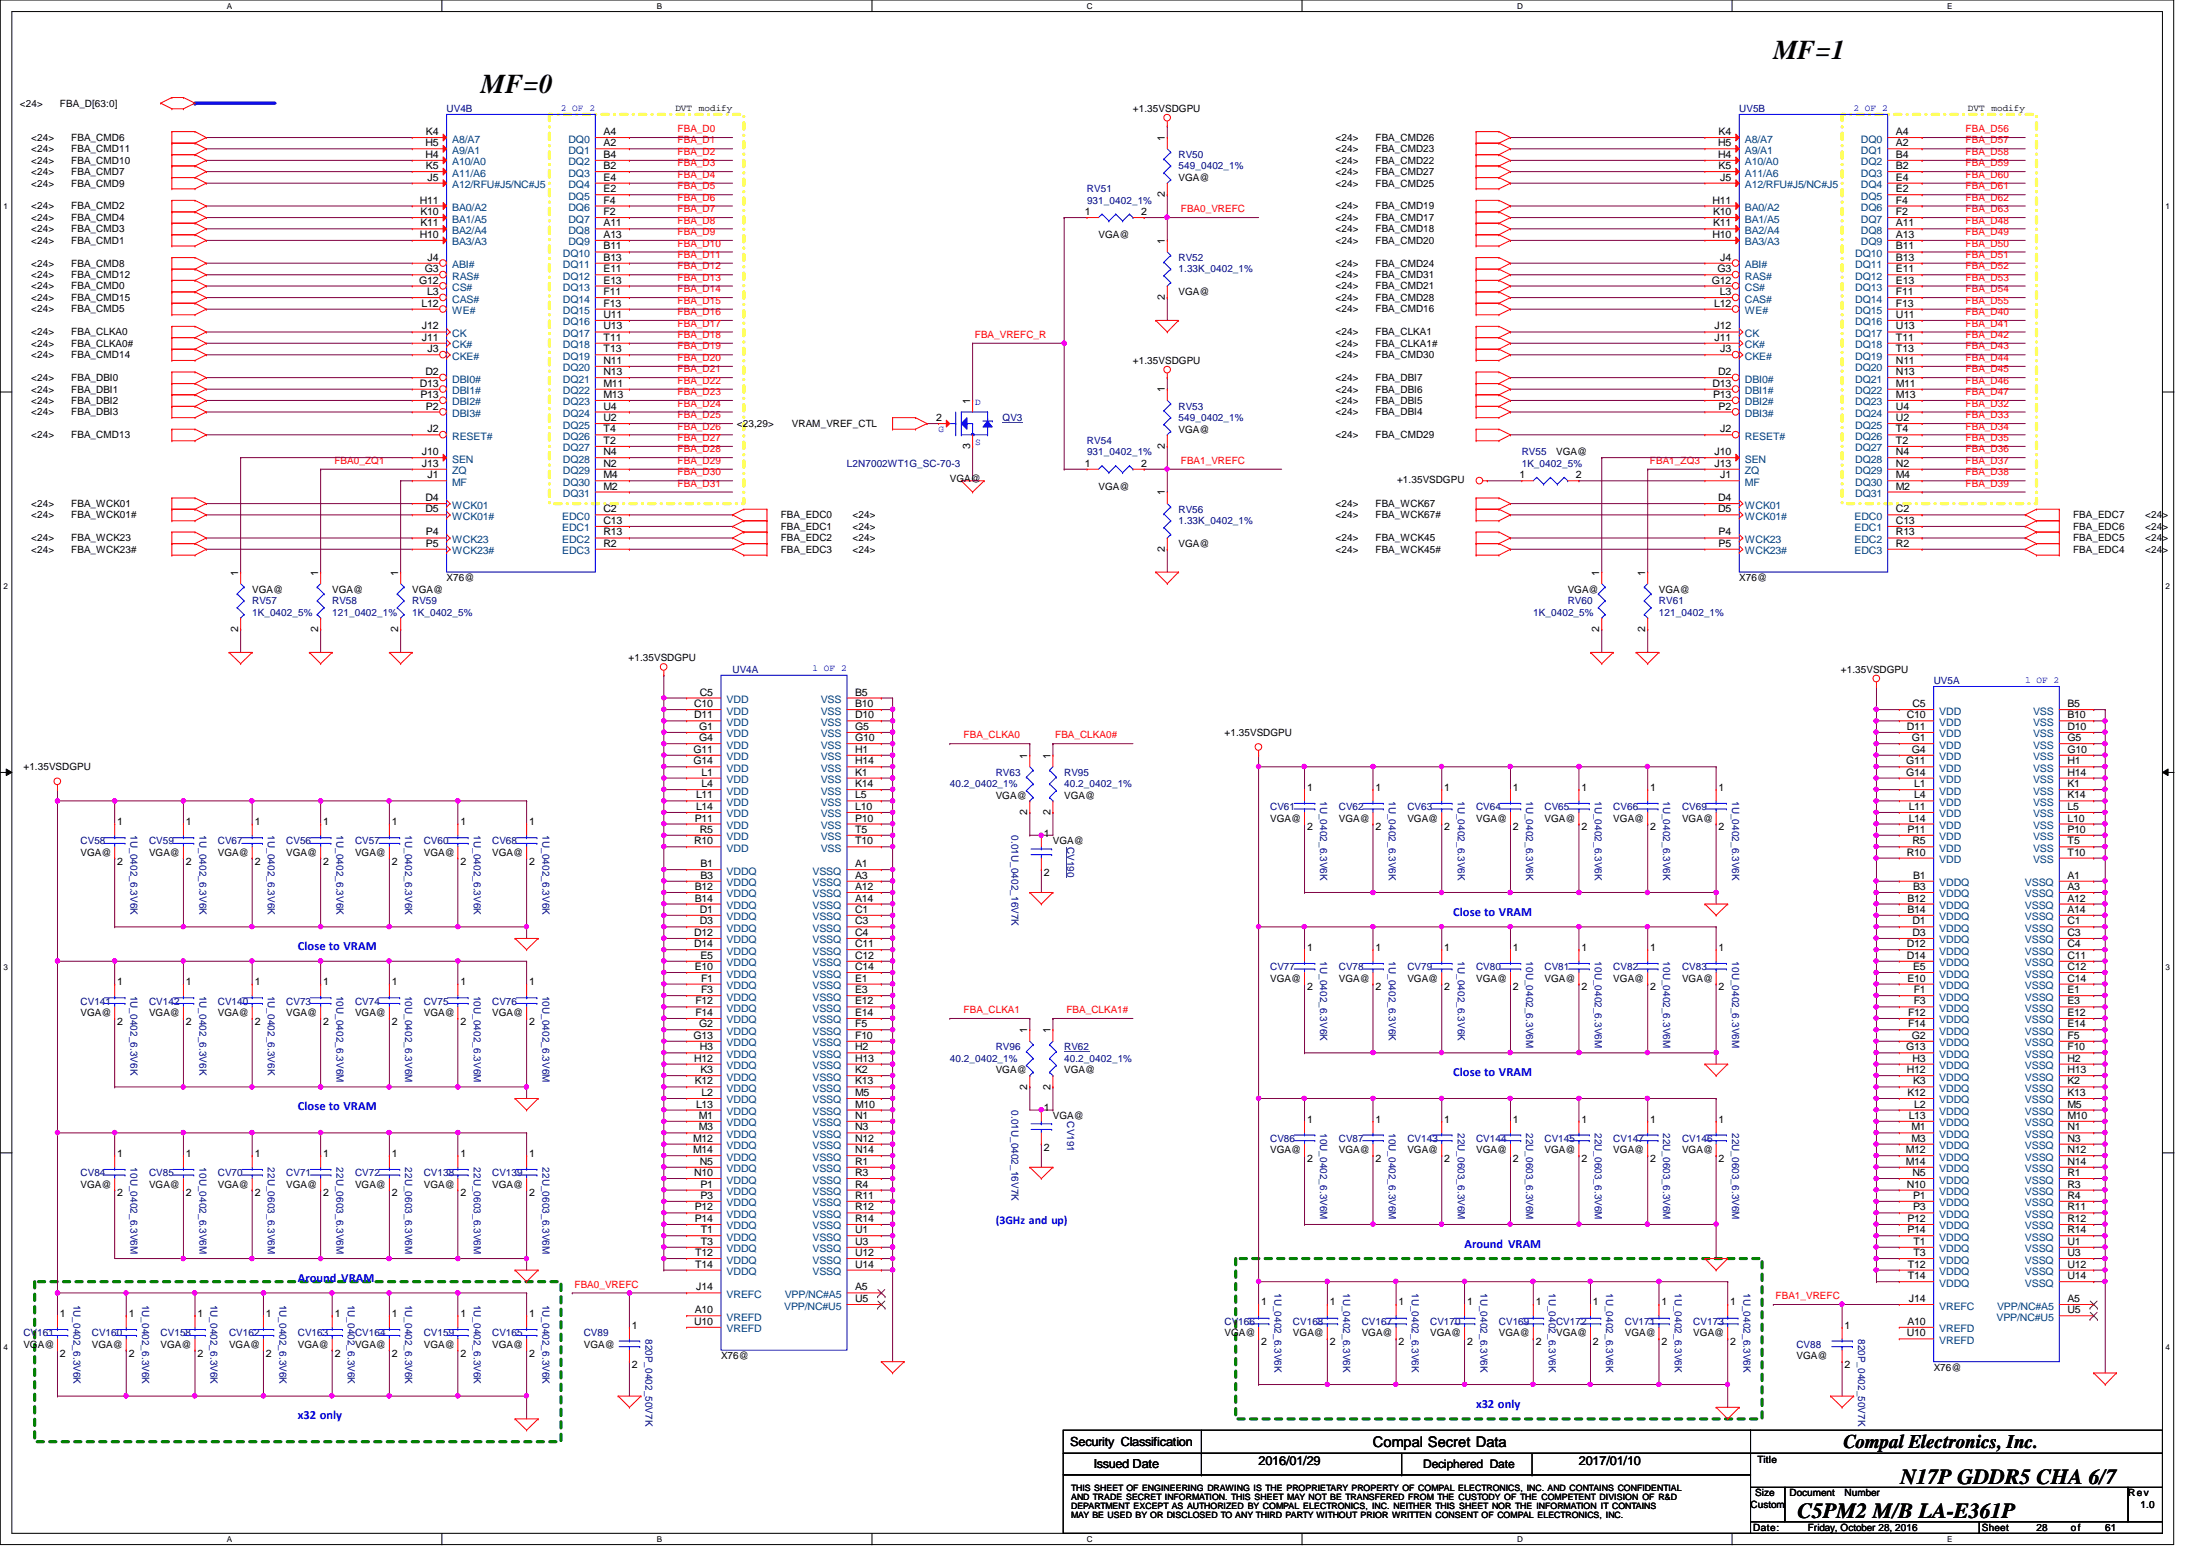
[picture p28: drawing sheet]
<svg xmlns="http://www.w3.org/2000/svg" width="297mm" height="210mm" viewBox="0 0 297 210" stroke-linecap="round" stroke-linejoin="round" font-family="sans-serif">
<defs><g id="words">
<g font-size="3.7">
<text x="240.2" y="8">MF=1</text>
<text x="65.1" y="12.6">MF=0</text>
</g>
<g font-size="2.9">
<text x="257.4" y="201">N17P GDDR5 CHA 6/7</text>
<text x="243.5" y="205.6">C5PM2 M/B LA-E361P</text>
</g>
<text font-size="2.6" x="249.7" y="196">Compal Electronics, Inc.</text>
<text font-size="2" x="186" y="196">Compal Secret Data</text>
<g font-size="1.7" fill="#00f">
<text x="196.8" y="124">Close to VRAM</text>
<text x="40.3" y="128.7">Close to VRAM</text>
<text x="196.8" y="145.7">Close to VRAM</text>
<text x="40.3" y="150.4">Close to VRAM</text>
<text x="40.3" y="173.6">Around VRAM</text>
<text x="198.4" y="169">Around VRAM</text>
<text x="199.9" y="190.7">x32 only</text>
<text x="40.3" y="192.2">x32 only</text>
</g>
<g font-size="1.7">
<text x="144.9" y="195.8">Security Classification</text>
<text x="148.2" y="198.8">Issued Date</text>
<text x="170.5" y="198.3">2016/01/29</text>
<text x="213.9" y="198.3">2017/01/10</text>
</g>
<text font-size="1.6" fill="#00f" x="134.9" y="165.8">(3GHz and up)</text>
<text font-size="1.6" x="192.8" y="198.8">Deciphered Date</text>
<g font-size="1.4">
<text x="2.7" y="14.4">&lt;24&gt;</text>
<text x="8.1" y="14.4">FBA_D[63:0]</text>
<text x="153.5" y="15.2">+1.35VSDGPU</text>
<text x="4.2" y="19">&lt;24&gt;</text>
<text x="4.2" y="20.6">&lt;24&gt;</text>
<text x="4.2" y="22.2">&lt;24&gt;</text>
<text x="4.2" y="23.7">&lt;24&gt;</text>
<text x="9.6" y="19">FBA_CMD6</text>
<text x="9.6" y="20.6">FBA_CMD11</text>
<text x="9.6" y="22.2">FBA_CMD10</text>
<text x="9.6" y="23.7">FBA_CMD7</text>
<text x="57.6" y="21.4">H4</text>
<text x="57.6" y="19.8">H5</text>
<text x="57.7" y="18.3">K4</text>
<text x="57.7" y="22.9">K5</text>
<text x="81.7" y="18.3">A4</text>
<text x="81.7" y="19.8">A2</text>
<text x="81.7" y="21.4">B4</text>
<text x="81.7" y="22.9">B2</text>
<text x="157.8" y="19" transform="rotate(-90 157.8 19)">1</text>
<text x="180.9" y="19">&lt;24&gt;</text>
<text x="180.9" y="20.6">&lt;24&gt;</text>
<text x="180.9" y="22.2">&lt;24&gt;</text>
<text x="180.9" y="23.7">&lt;24&gt;</text>
<text x="186.3" y="19">FBA_CMD26</text>
<text x="186.3" y="20.6">FBA_CMD23</text>
<text x="186.3" y="22.2">FBA_CMD22</text>
<text x="186.3" y="23.7">FBA_CMD27</text>
<text x="232.7" y="21.4">H4</text>
<text x="232.7" y="19.8">H5</text>
<text x="232.8" y="18.3">K4</text>
<text x="232.8" y="22.9">K5</text>
<text x="256.8" y="18.3">A4</text>
<text x="256.8" y="19.8">A2</text>
<text x="256.8" y="21.4">B4</text>
<text x="256.8" y="22.9">B2</text>
<text x="4.2" y="25.3">&lt;24&gt;</text>
<text x="4.2" y="28.4">&lt;24&gt;</text>
<text x="4.2" y="29.9">&lt;24&gt;</text>
<text x="9.6" y="25.3">FBA_CMD9</text>
<text x="9.6" y="28.4">FBA_CMD2</text>
<text x="9.6" y="29.9">FBA_CMD4</text>
<text x="56.9" y="27.6">H11</text>
<text x="56.9" y="29.1">K10</text>
<text x="57.9" y="24.5">J5</text>
<text x="81.7" y="24.5">E4</text>
<text x="81.7" y="26">E2</text>
<text x="81.7" y="27.6">F4</text>
<text x="81.7" y="29.1">F2</text>
<text x="146.9" y="29.1">1</text>
<text x="154.6" y="29.1">2</text>
<text x="157.8" y="26.7" transform="rotate(-90 157.8 26.7)">2</text>
<text x="159.6" y="24.5">VGA@</text>
<text x="180.9" y="25.3">&lt;24&gt;</text>
<text x="180.9" y="28.4">&lt;24&gt;</text>
<text x="180.9" y="29.9">&lt;24&gt;</text>
<text x="186.3" y="25.3">FBA_CMD25</text>
<text x="186.3" y="28.4">FBA_CMD19</text>
<text x="186.3" y="29.9">FBA_CMD17</text>
<text x="231.9" y="27.6">H11</text>
<text x="232" y="29.1">K10</text>
<text x="233" y="24.5">J5</text>
<text x="256.8" y="24.5">E4</text>
<text x="256.8" y="26">E2</text>
<text x="256.8" y="27.6">F4</text>
<text x="256.8" y="29.1">F2</text>
<text x="4.2" y="31.5">&lt;24&gt;</text>
<text x="4.2" y="33">&lt;24&gt;</text>
<text x="9.6" y="31.5">FBA_CMD3</text>
<text x="9.6" y="33">FBA_CMD1</text>
<text x="56.9" y="32.2">H10</text>
<text x="56.9" y="30.6">K11</text>
<text x="57.9" y="35.3">J4</text>
<text x="81.7" y="30.6">A11</text>
<text x="81.7" y="32.2">A13</text>
<text x="81.7" y="33.8">B11</text>
<text x="81.7" y="35.3">B13</text>
<text x="148.8" y="32.2">VGA@</text>
<text x="157.8" y="33" transform="rotate(-90 157.8 33)">1</text>
<text x="180.9" y="31.5">&lt;24&gt;</text>
<text x="180.9" y="33">&lt;24&gt;</text>
<text x="186.3" y="31.5">FBA_CMD18</text>
<text x="186.3" y="33">FBA_CMD20</text>
<text x="231.9" y="32.2">H10</text>
<text x="232" y="30.6">K11</text>
<text x="233" y="35.3">J4</text>
<text x="256.8" y="30.6">A11</text>
<text x="256.8" y="32.2">A13</text>
<text x="256.8" y="33.8">B11</text>
<text x="256.8" y="35.3">B13</text>
<text x="4.2" y="36.1">&lt;24&gt;</text>
<text x="4.2" y="37.7">&lt;24&gt;</text>
<text x="4.2" y="39.2">&lt;24&gt;</text>
<text x="4.2" y="40.8">&lt;24&gt;</text>
<text x="9.6" y="36.1">FBA_CMD8</text>
<text x="9.6" y="37.7">FBA_CMD12</text>
<text x="9.6" y="39.2">FBA_CMD0</text>
<text x="9.6" y="40.8">FBA_CMD15</text>
<text x="56.8" y="38.4">G12</text>
<text x="57.1" y="41.5">L12</text>
<text x="57.5" y="36.9">G3</text>
<text x="57.9" y="40">L3</text>
<text x="81.7" y="36.9">E11</text>
<text x="81.7" y="38.4">E13</text>
<text x="81.7" y="40">F11</text>
<text x="81.7" y="41.5">F13</text>
<text x="157.8" y="40.6" transform="rotate(-90 157.8 40.6)">2</text>
<text x="159.6" y="40">VGA@</text>
<text x="180.9" y="36.1">&lt;24&gt;</text>
<text x="180.9" y="37.7">&lt;24&gt;</text>
<text x="180.9" y="39.2">&lt;24&gt;</text>
<text x="180.9" y="40.8">&lt;24&gt;</text>
<text x="186.3" y="36.1">FBA_CMD24</text>
<text x="186.3" y="37.7">FBA_CMD31</text>
<text x="186.3" y="39.2">FBA_CMD21</text>
<text x="186.3" y="40.8">FBA_CMD28</text>
<text x="231.9" y="38.4">G12</text>
<text x="232.2" y="41.5">L12</text>
<text x="232.6" y="36.9">G3</text>
<text x="233" y="40">L3</text>
<text x="256.8" y="36.9">E11</text>
<text x="256.8" y="38.4">E13</text>
<text x="256.8" y="40">F11</text>
<text x="256.8" y="41.5">F13</text>
<text x="4.2" y="42.3">&lt;24&gt;</text>
<text x="4.2" y="46.9">&lt;24&gt;</text>
<text x="4.2" y="45.4">&lt;24&gt;</text>
<text x="9.6" y="42.3">FBA_CMD5</text>
<text x="9.6" y="46.9">FBA_CLKA0#</text>
<text x="9.6" y="45.4">FBA_CLKA0</text>
<text x="57.1" y="46.1">J11</text>
<text x="57.1" y="44.6">J12</text>
<text x="57.9" y="47.7">J3</text>
<text x="81.7" y="43.1">U11</text>
<text x="81.7" y="44.6">U13</text>
<text x="81.7" y="46.1">T11</text>
<text x="81.7" y="47.7">T13</text>
<text x="180.9" y="45.4">&lt;24&gt;</text>
<text x="180.9" y="46.9">&lt;24&gt;</text>
<text x="180.9" y="42.3">&lt;24&gt;</text>
<text x="186.3" y="45.4">FBA_CLKA1</text>
<text x="186.3" y="46.9">FBA_CLKA1#</text>
<text x="186.3" y="42.3">FBA_CMD16</text>
<text x="232.2" y="46.1">J11</text>
<text x="232.2" y="44.6">J12</text>
<text x="233" y="47.7">J3</text>
<text x="256.8" y="43.1">U11</text>
<text x="256.8" y="44.6">U13</text>
<text x="256.8" y="46.1">T11</text>
<text x="256.8" y="47.7">T13</text>
<text x="4.2" y="48.5">&lt;24&gt;</text>
<text x="4.2" y="53.2">&lt;24&gt;</text>
<text x="4.2" y="51.6">&lt;24&gt;</text>
<text x="9.6" y="48.5">FBA_CMD14</text>
<text x="9.6" y="53.2">FBA_DBI1</text>
<text x="9.6" y="51.6">FBA_DBI0</text>
<text x="56.9" y="52.4">D13</text>
<text x="56.9" y="53.9">P13</text>
<text x="57.6" y="50.8">D2</text>
<text x="81.7" y="49.3">N11</text>
<text x="81.7" y="50.8">N13</text>
<text x="81.7" y="52.4">M11</text>
<text x="81.7" y="53.9">M13</text>
<text x="153.5" y="49.3">+1.35VSDGPU</text>
<text x="157.8" y="53.1" transform="rotate(-90 157.8 53.1)">1</text>
<text x="180.9" y="48.5">&lt;24&gt;</text>
<text x="180.9" y="51.6">&lt;24&gt;</text>
<text x="180.9" y="53.2">&lt;24&gt;</text>
<text x="186.3" y="48.5">FBA_CMD30</text>
<text x="186.3" y="51.6">FBA_DBI7</text>
<text x="186.3" y="53.2">FBA_DBI6</text>
<text x="231.9" y="52.4">D13</text>
<text x="232" y="53.9">P13</text>
<text x="232.7" y="50.8">D2</text>
<text x="256.8" y="49.3">N11</text>
<text x="256.8" y="50.8">N13</text>
<text x="256.8" y="52.4">M11</text>
<text x="256.8" y="53.9">M13</text>
<text x="4.2" y="54.7">&lt;24&gt;</text>
<text x="4.2" y="56.3">&lt;24&gt;</text>
<text x="4.2" y="59.4">&lt;24&gt;</text>
<text x="9.6" y="54.7">FBA_DBI2</text>
<text x="9.6" y="56.3">FBA_DBI3</text>
<text x="9.6" y="59.4">FBA_CMD13</text>
<text x="57.7" y="55.5">P2</text>
<text x="57.9" y="58.5">J2</text>
<text x="81.7" y="55.5">U4</text>
<text x="81.7" y="57">U2</text>
<text x="81.7" y="58.5">T4</text>
<text x="99.8" y="57.8">&lt;23,29&gt;</text>
<text x="107.3" y="57.8">VRAM_VREF_CTL</text>
<text x="126.8" y="57">2</text>
<text x="131.4" y="54.7" transform="rotate(-90 131.4 54.7)">1</text>
<text x="159.6" y="58.6">VGA@</text>
<text x="180.9" y="59.4">&lt;24&gt;</text>
<text x="180.9" y="56.3">&lt;24&gt;</text>
<text x="180.9" y="54.7">&lt;24&gt;</text>
<text x="186.3" y="59.4">FBA_CMD29</text>
<text x="186.3" y="56.3">FBA_DBI4</text>
<text x="186.3" y="54.7">FBA_DBI5</text>
<text x="232.8" y="55.5">P2</text>
<text x="233" y="58.5">J2</text>
<text x="256.8" y="55.5">U4</text>
<text x="256.8" y="57">U2</text>
<text x="256.8" y="58.5">T4</text>
<text x="57.1" y="63.2">J13</text>
<text x="57.1" y="61.6">J10</text>
<text x="57.9" y="64.8">J1</text>
<text x="81.7" y="60.1">T2</text>
<text x="81.7" y="61.6">N4</text>
<text x="81.7" y="63.2">N2</text>
<text x="81.7" y="64.8">M4</text>
<text x="128.6" y="65.2">VGA@</text>
<text x="131.4" y="60.8" transform="rotate(-90 131.4 60.8)">3</text>
<text x="146.9" y="63.2">1</text>
<text x="154.6" y="63.2">2</text>
<text x="157.8" y="60.8" transform="rotate(-90 157.8 60.8)">2</text>
<text x="189.2" y="65.4">+1.35VSDGPU</text>
<text x="205.8" y="64.8">1</text>
<text x="210.8" y="61.7">VGA@</text>
<text x="213.4" y="64.8">2</text>
<text x="232.2" y="63.2">J13</text>
<text x="232.2" y="61.6">J10</text>
<text x="233" y="64.8">J1</text>
<text x="256.8" y="60.1">T2</text>
<text x="256.8" y="61.6">N4</text>
<text x="256.8" y="63.2">N2</text>
<text x="256.8" y="64.8">M4</text>
<text x="4.2" y="68.7">&lt;24&gt;</text>
<text x="4.2" y="70.2">&lt;24&gt;</text>
<text x="9.6" y="68.7">FBA_WCK01</text>
<text x="9.6" y="70.2">FBA_WCK01#</text>
<text x="57.6" y="67.9">D4</text>
<text x="57.6" y="69.4">D5</text>
<text x="81.7" y="66.3">M2</text>
<text x="81.7" y="69.4">C2</text>
<text x="81.7" y="71">C13</text>
<text x="105.7" y="70.2">FBA_EDC0</text>
<text x="105.7" y="71.8">FBA_EDC1</text>
<text x="115.5" y="70.2">&lt;24&gt;</text>
<text x="115.5" y="71.8">&lt;24&gt;</text>
<text x="148.8" y="66.3">VGA@</text>
<text x="157.8" y="67.1" transform="rotate(-90 157.8 67.1)">1</text>
<text x="180.9" y="68.7">&lt;24&gt;</text>
<text x="180.9" y="70.2">&lt;24&gt;</text>
<text x="186.3" y="68.7">FBA_WCK67</text>
<text x="186.3" y="70.2">FBA_WCK67#</text>
<text x="232.7" y="67.9">D4</text>
<text x="232.7" y="69.4">D5</text>
<text x="256.8" y="66.3">M2</text>
<text x="256.8" y="69.4">C2</text>
<text x="256.8" y="71">C13</text>
<text x="280.8" y="70.2">FBA_EDC7</text>
<text x="280.8" y="71.8">FBA_EDC6</text>
<text x="290.6" y="70.2">&lt;24&gt;</text>
<text x="290.6" y="71.8">&lt;24&gt;</text>
<text x="4.2" y="73.3">&lt;24&gt;</text>
<text x="4.2" y="74.8">&lt;24&gt;</text>
<text x="9.6" y="73.3">FBA_WCK23</text>
<text x="9.6" y="74.8">FBA_WCK23#</text>
<text x="32.3" y="77.9" transform="rotate(-90 32.3 77.9)">1</text>
<text x="43.1" y="77.9" transform="rotate(-90 43.1 77.9)">1</text>
<text x="53.9" y="77.9" transform="rotate(-90 53.9 77.9)">1</text>
<text x="57.7" y="72.5">P4</text>
<text x="57.7" y="74">P5</text>
<text x="81.7" y="72.5">R13</text>
<text x="81.7" y="74">R2</text>
<text x="105.7" y="73.3">FBA_EDC2</text>
<text x="105.7" y="74.8">FBA_EDC3</text>
<text x="115.5" y="73.3">&lt;24&gt;</text>
<text x="115.5" y="74.8">&lt;24&gt;</text>
<text x="157.8" y="74.8" transform="rotate(-90 157.8 74.8)">2</text>
<text x="159.6" y="74.1">VGA@</text>
<text x="180.9" y="73.3">&lt;24&gt;</text>
<text x="180.9" y="74.8">&lt;24&gt;</text>
<text x="186.3" y="73.3">FBA_WCK45</text>
<text x="186.3" y="74.8">FBA_WCK45#</text>
<text x="216.6" y="77.9" transform="rotate(-90 216.6 77.9)">1</text>
<text x="222.8" y="77.9" transform="rotate(-90 222.8 77.9)">1</text>
<text x="232.8" y="72.5">P4</text>
<text x="232.8" y="74">P5</text>
<text x="256.8" y="72.5">R13</text>
<text x="256.8" y="74">R2</text>
<text x="280.8" y="74.8">FBA_EDC4</text>
<text x="280.8" y="73.3">FBA_EDC5</text>
<text x="290.6" y="74.8">&lt;24&gt;</text>
<text x="290.6" y="73.3">&lt;24&gt;</text>
<text x="34.2" y="80.3">VGA@</text>
<text x="45" y="80.3">VGA@</text>
<text x="55.8" y="80.3">VGA@</text>
<text x="60.5" y="78.7">X76@</text>
<text x="212.3" y="80.3">VGA@</text>
<text x="224.7" y="80.3">VGA@</text>
<text x="235.6" y="78.7">X76@</text>
<text x="32.3" y="85.6" transform="rotate(-90 32.3 85.6)">2</text>
<text x="43.1" y="85.6" transform="rotate(-90 43.1 85.6)">2</text>
<text x="53.9" y="85.6" transform="rotate(-90 53.9 85.6)">2</text>
<text x="85.1" y="89.6">+1.35VSDGPU</text>
<text x="216.6" y="85.6" transform="rotate(-90 216.6 85.6)">2</text>
<text x="222.8" y="85.6" transform="rotate(-90 222.8 85.6)">2</text>
<text x="94" y="95.8">C10</text>
<text x="94.8" y="94.2">C5</text>
<text x="115.8" y="95.8">B10</text>
<text x="115.8" y="94.2">B5</text>
<text x="249.3" y="91.1">+1.35VSDGPU</text>
<text x="259" y="95.8">C5</text>
<text x="280" y="95.8">B5</text>
<text x="93.9" y="101.9">G11</text>
<text x="94" y="97.3">D11</text>
<text x="94.7" y="98.8">G1</text>
<text x="94.7" y="100.4">G4</text>
<text x="115.8" y="101.9">H1</text>
<text x="115.8" y="100.4">G10</text>
<text x="115.8" y="98.8">G5</text>
<text x="115.8" y="97.3">D10</text>
<text x="165.9" y="99.7">+1.35VSDGPU</text>
<text x="258.3" y="97.3">C10</text>
<text x="258.3" y="98.8">D11</text>
<text x="259" y="100.4">G1</text>
<text x="259" y="101.9">G4</text>
<text x="280" y="101.9">G10</text>
<text x="280" y="100.4">G5</text>
<text x="280" y="98.8">D10</text>
<text x="280" y="97.3">B10</text>
<text x="3.2" y="104.3">+1.35VSDGPU</text>
<text x="93.9" y="103.5">G14</text>
<text x="95" y="105">L1</text>
<text x="95" y="106.6">L4</text>
<text x="115.8" y="106.6">K14</text>
<text x="115.8" y="105">K1</text>
<text x="115.8" y="103.5">H14</text>
<text x="139.1" y="102.7" transform="rotate(-90 139.1 102.7)">1</text>
<text x="142.3" y="102.7" transform="rotate(-90 142.3 102.7)">1</text>
<text x="177" y="107.1">1</text>
<text x="186.3" y="107.1">1</text>
<text x="195.6" y="107.1">1</text>
<text x="204.9" y="107.1">1</text>
<text x="214.2" y="107.1">1</text>
<text x="223.5" y="107.1">1</text>
<text x="232.8" y="107.1">1</text>
<text x="258.2" y="103.5">G11</text>
<text x="258.2" y="105">G14</text>
<text x="259.3" y="106.6">L1</text>
<text x="280" y="106.6">K1</text>
<text x="280" y="105">H14</text>
<text x="280" y="103.5">H1</text>
<text x="15.9" y="111.7">1</text>
<text x="25.2" y="111.7">1</text>
<text x="34.5" y="111.7">1</text>
<text x="43.8" y="111.7">1</text>
<text x="53.1" y="111.7">1</text>
<text x="62.4" y="111.7">1</text>
<text x="71.7" y="111.7">1</text>
<text x="94.1" y="111.3">P11</text>
<text x="94.3" y="108.1">L11</text>
<text x="94.3" y="109.7">L14</text>
<text x="94.8" y="112.8">R5</text>
<text x="115.8" y="112.8">T5</text>
<text x="115.8" y="111.3">P10</text>
<text x="115.8" y="109.7">L10</text>
<text x="115.8" y="108.1">L5</text>
<text x="134.9" y="108.2">VGA@</text>
<text x="139.1" y="110.4" transform="rotate(-90 139.1 110.4)">2</text>
<text x="141.4" y="113.3">1</text>
<text x="142.3" y="110.4" transform="rotate(-90 142.3 110.4)">2</text>
<text x="144.1" y="108.2">VGA@</text>
<text x="172" y="111.3">VGA@</text>
<text x="177" y="112.4">2</text>
<text x="181.4" y="111.3">VGA@</text>
<text x="186.3" y="112.4">2</text>
<text x="190.6" y="111.3">VGA@</text>
<text x="195.6" y="112.4">2</text>
<text x="199.9" y="111.3">VGA@</text>
<text x="204.9" y="112.4">2</text>
<text x="209.2" y="111.3">VGA@</text>
<text x="214.2" y="112.4">2</text>
<text x="218.5" y="111.3">VGA@</text>
<text x="223.5" y="112.4">2</text>
<text x="227.8" y="111.3">VGA@</text>
<text x="232.8" y="112.4">2</text>
<text x="258.4" y="112.8">P11</text>
<text x="258.5" y="109.7">L11</text>
<text x="258.5" y="111.3">L14</text>
<text x="259.3" y="108.1">L4</text>
<text x="280" y="112.8">P10</text>
<text x="280" y="111.3">L10</text>
<text x="280" y="109.7">L5</text>
<text x="280" y="108.1">K14</text>
<text x="10.9" y="115.9">VGA@</text>
<text x="15.9" y="117.1">2</text>
<text x="20.2" y="115.9">VGA@</text>
<text x="25.2" y="117.1">2</text>
<text x="29.5" y="115.9">VGA@</text>
<text x="34.5" y="117.1">2</text>
<text x="38.8" y="115.9">VGA@</text>
<text x="43.8" y="117.1">2</text>
<text x="48.1" y="115.9">VGA@</text>
<text x="53.1" y="117.1">2</text>
<text x="57.4" y="115.9">VGA@</text>
<text x="62.4" y="117.1">2</text>
<text x="66.7" y="115.9">VGA@</text>
<text x="71.7" y="117.1">2</text>
<text x="94" y="114.3">R10</text>
<text x="94.9" y="117.4">B1</text>
<text x="94.9" y="119">B3</text>
<text x="115.8" y="114.3">T10</text>
<text x="115.8" y="119">A3</text>
<text x="115.8" y="117.4">A1</text>
<text x="141.4" y="118.6">2</text>
<text x="142.6" y="114.3">VGA@</text>
<text x="258.3" y="115.9">R10</text>
<text x="259" y="114.3">R5</text>
<text x="259.1" y="119">B1</text>
<text x="280" y="119">A1</text>
<text x="280" y="115.9">T10</text>
<text x="280" y="114.3">T5</text>
<text x="94.1" y="120.5">B12</text>
<text x="94.1" y="122.1">B14</text>
<text x="94.8" y="123.6">D1</text>
<text x="94.8" y="125.2">D3</text>
<text x="115.8" y="125.2">C3</text>
<text x="115.8" y="123.6">C1</text>
<text x="115.8" y="122.1">A14</text>
<text x="115.8" y="120.5">A12</text>
<text x="258.4" y="122.1">B12</text>
<text x="258.4" y="123.6">B14</text>
<text x="259" y="125.2">D1</text>
<text x="259.1" y="120.5">B3</text>
<text x="280" y="125.2">C1</text>
<text x="280" y="123.6">A14</text>
<text x="280" y="122.1">A12</text>
<text x="280" y="120.5">A3</text>
<text x="94" y="126.7">D12</text>
<text x="94" y="128.3">D14</text>
<text x="94.1" y="131.4">E10</text>
<text x="94.9" y="129.8">E5</text>
<text x="115.8" y="131.4">C14</text>
<text x="115.8" y="129.8">C12</text>
<text x="115.8" y="128.3">C11</text>
<text x="115.8" y="126.7">C4</text>
<text x="177" y="128.8">1</text>
<text x="186.3" y="128.8">1</text>
<text x="195.6" y="128.8">1</text>
<text x="204.9" y="128.8">1</text>
<text x="214.2" y="128.8">1</text>
<text x="223.5" y="128.8">1</text>
<text x="232.8" y="128.8">1</text>
<text x="258.3" y="128.3">D12</text>
<text x="258.3" y="129.8">D14</text>
<text x="259" y="126.7">D3</text>
<text x="259.1" y="131.4">E5</text>
<text x="280" y="131.4">C12</text>
<text x="280" y="129.8">C11</text>
<text x="280" y="128.3">C4</text>
<text x="280" y="126.7">C3</text>
<text x="10.9" y="137.6">VGA@</text>
<text x="15.9" y="133.4">1</text>
<text x="20.2" y="137.6">VGA@</text>
<text x="25.2" y="133.4">1</text>
<text x="29.5" y="137.6">VGA@</text>
<text x="34.5" y="133.4">1</text>
<text x="38.8" y="137.6">VGA@</text>
<text x="43.8" y="133.4">1</text>
<text x="48.1" y="137.6">VGA@</text>
<text x="53.1" y="133.4">1</text>
<text x="57.4" y="137.6">VGA@</text>
<text x="62.4" y="133.4">1</text>
<text x="66.7" y="137.6">VGA@</text>
<text x="71.7" y="133.4">1</text>
<text x="94.2" y="136">F12</text>
<text x="94.2" y="137.6">F14</text>
<text x="95" y="132.9">F1</text>
<text x="95" y="134.5">F3</text>
<text x="115.8" y="137.6">E14</text>
<text x="115.8" y="136">E12</text>
<text x="115.8" y="134.5">E3</text>
<text x="115.8" y="132.9">E1</text>
<text x="172" y="132.9">VGA@</text>
<text x="177" y="134.1">2</text>
<text x="181.4" y="132.9">VGA@</text>
<text x="186.3" y="134.1">2</text>
<text x="190.6" y="132.9">VGA@</text>
<text x="195.6" y="134.1">2</text>
<text x="199.9" y="132.9">VGA@</text>
<text x="204.9" y="134.1">2</text>
<text x="209.2" y="132.9">VGA@</text>
<text x="214.2" y="134.1">2</text>
<text x="218.5" y="132.9">VGA@</text>
<text x="223.5" y="134.1">2</text>
<text x="227.8" y="132.9">VGA@</text>
<text x="232.8" y="134.1">2</text>
<text x="258.4" y="132.9">E10</text>
<text x="258.4" y="137.6">F12</text>
<text x="259.2" y="134.5">F1</text>
<text x="259.2" y="136">F3</text>
<text x="280" y="137.6">E12</text>
<text x="280" y="136">E3</text>
<text x="280" y="134.5">E1</text>
<text x="280" y="132.9">C14</text>
<text x="15.9" y="138.8">2</text>
<text x="25.2" y="138.8">2</text>
<text x="34.5" y="138.8">2</text>
<text x="43.8" y="138.8">2</text>
<text x="53.1" y="138.8">2</text>
<text x="62.4" y="138.8">2</text>
<text x="71.7" y="138.8">2</text>
<text x="93.9" y="140.7">G13</text>
<text x="94" y="143.8">H12</text>
<text x="94.7" y="139.1">G2</text>
<text x="94.8" y="142.2">H3</text>
<text x="115.8" y="143.8">H13</text>
<text x="115.8" y="142.2">H2</text>
<text x="115.8" y="140.7">F10</text>
<text x="115.8" y="139.1">F5</text>
<text x="139.1" y="139.9" transform="rotate(-90 139.1 139.9)">1</text>
<text x="142.3" y="139.9" transform="rotate(-90 142.3 139.9)">1</text>
<text x="258.2" y="142.2">G13</text>
<text x="258.4" y="139.1">F14</text>
<text x="259" y="140.7">G2</text>
<text x="259" y="143.8">H3</text>
<text x="280" y="143.8">H2</text>
<text x="280" y="142.2">F10</text>
<text x="280" y="140.7">F5</text>
<text x="280" y="139.1">E14</text>
<text x="94.1" y="146.9">K12</text>
<text x="94.3" y="150">L13</text>
<text x="94.9" y="145.3">K3</text>
<text x="95" y="148.4">L2</text>
<text x="115.8" y="150">M10</text>
<text x="115.8" y="148.4">M5</text>
<text x="115.8" y="146.9">K13</text>
<text x="115.8" y="145.3">K2</text>
<text x="134.9" y="145.3">VGA@</text>
<text x="139.1" y="147.6" transform="rotate(-90 139.1 147.6)">2</text>
<text x="142.3" y="147.6" transform="rotate(-90 142.3 147.6)">2</text>
<text x="144.1" y="145.3">VGA@</text>
<text x="258.3" y="145.3">H12</text>
<text x="258.4" y="148.4">K12</text>
<text x="259.1" y="146.9">K3</text>
<text x="259.3" y="150">L2</text>
<text x="280" y="150">M5</text>
<text x="280" y="148.4">K13</text>
<text x="280" y="146.9">K2</text>
<text x="280" y="145.3">H13</text>
<text x="93.9" y="154.6">M12</text>
<text x="94.7" y="151.5">M1</text>
<text x="94.7" y="153.1">M3</text>
<text x="115.8" y="154.6">N12</text>
<text x="115.8" y="153.1">N3</text>
<text x="115.8" y="151.5">N1</text>
<text x="141.4" y="150.5">1</text>
<text x="141.4" y="155.8">2</text>
<text x="142.6" y="151.6">VGA@</text>
<text x="177" y="152">1</text>
<text x="186.3" y="152">1</text>
<text x="195.6" y="152">1</text>
<text x="204.9" y="152">1</text>
<text x="214.2" y="152">1</text>
<text x="223.5" y="152">1</text>
<text x="232.8" y="152">1</text>
<text x="258.5" y="151.5">L13</text>
<text x="258.9" y="153.1">M1</text>
<text x="258.9" y="154.6">M3</text>
<text x="280" y="154.6">N3</text>
<text x="280" y="153.1">N1</text>
<text x="280" y="151.5">M10</text>
<text x="10.9" y="160.8">VGA@</text>
<text x="15.9" y="156.7">1</text>
<text x="20.2" y="160.8">VGA@</text>
<text x="25.2" y="156.7">1</text>
<text x="29.5" y="160.8">VGA@</text>
<text x="34.5" y="156.7">1</text>
<text x="38.8" y="160.8">VGA@</text>
<text x="43.8" y="156.7">1</text>
<text x="48.1" y="160.8">VGA@</text>
<text x="53.1" y="156.7">1</text>
<text x="57.4" y="160.8">VGA@</text>
<text x="62.4" y="156.7">1</text>
<text x="66.7" y="160.8">VGA@</text>
<text x="71.7" y="156.7">1</text>
<text x="93.9" y="156.2">M14</text>
<text x="94" y="159.3">N10</text>
<text x="94.8" y="157.7">N5</text>
<text x="94.9" y="160.8">P1</text>
<text x="115.8" y="160.8">R4</text>
<text x="115.8" y="159.3">R3</text>
<text x="115.8" y="157.7">R1</text>
<text x="115.8" y="156.2">N14</text>
<text x="172" y="156.2">VGA@</text>
<text x="177" y="157.4">2</text>
<text x="181.4" y="156.2">VGA@</text>
<text x="186.3" y="157.4">2</text>
<text x="190.6" y="156.2">VGA@</text>
<text x="195.6" y="157.4">2</text>
<text x="199.9" y="156.2">VGA@</text>
<text x="204.9" y="157.4">2</text>
<text x="209.2" y="156.2">VGA@</text>
<text x="214.2" y="157.4">2</text>
<text x="218.5" y="156.2">VGA@</text>
<text x="223.5" y="157.4">2</text>
<text x="227.8" y="156.2">VGA@</text>
<text x="232.8" y="157.4">2</text>
<text x="258.1" y="156.2">M12</text>
<text x="258.1" y="157.7">M14</text>
<text x="258.3" y="160.8">N10</text>
<text x="259" y="159.3">N5</text>
<text x="280" y="160.8">R3</text>
<text x="280" y="159.3">R1</text>
<text x="280" y="157.7">N14</text>
<text x="280" y="156.2">N12</text>
<text x="15.9" y="162">2</text>
<text x="25.2" y="162">2</text>
<text x="34.5" y="162">2</text>
<text x="43.8" y="162">2</text>
<text x="53.1" y="162">2</text>
<text x="62.4" y="162">2</text>
<text x="71.7" y="162">2</text>
<text x="94.1" y="163.9">P12</text>
<text x="94.1" y="165.5">P14</text>
<text x="94.9" y="162.3">P3</text>
<text x="94.9" y="167">T1</text>
<text x="115.8" y="167">U1</text>
<text x="115.8" y="165.5">R14</text>
<text x="115.8" y="163.9">R12</text>
<text x="115.8" y="162.3">R11</text>
<text x="258.4" y="165.5">P12</text>
<text x="258.4" y="167">P14</text>
<text x="259.1" y="162.3">P1</text>
<text x="259.1" y="163.9">P3</text>
<text x="280" y="167">R14</text>
<text x="280" y="165.5">R12</text>
<text x="280" y="163.9">R11</text>
<text x="280" y="162.3">R4</text>
<text x="94.1" y="170.1">T12</text>
<text x="94.1" y="171.7">T14</text>
<text x="94.9" y="168.6">T3</text>
<text x="115.8" y="171.7">U14</text>
<text x="115.8" y="170.1">U12</text>
<text x="115.8" y="168.6">U3</text>
<text x="258.4" y="171.7">T12</text>
<text x="258.4" y="173.2">T14</text>
<text x="259.2" y="168.6">T1</text>
<text x="259.2" y="170.1">T3</text>
<text x="280" y="173.2">U14</text>
<text x="280" y="171.7">U12</text>
<text x="280" y="170.1">U3</text>
<text x="280" y="168.6">U1</text>
<text x="8.1" y="178.4">1</text>
<text x="17.4" y="178.4">1</text>
<text x="26.8" y="178.4">1</text>
<text x="36" y="178.4">1</text>
<text x="45.3" y="178.4">1</text>
<text x="53.1" y="178.4">1</text>
<text x="62.4" y="178.4">1</text>
<text x="71.7" y="178.4">1</text>
<text x="85.6" y="179.9">1</text>
<text x="94" y="179.4">U10</text>
<text x="94.1" y="177.8">A10</text>
<text x="94.3" y="174.8">J14</text>
<text x="115.8" y="174.8">A5</text>
<text x="115.8" y="176.3">U5</text>
<text x="170.8" y="176.8">1</text>
<text x="180.1" y="176.8">1</text>
<text x="189.4" y="176.8">1</text>
<text x="198.7" y="176.8">1</text>
<text x="208" y="176.8">1</text>
<text x="215.8" y="176.8">1</text>
<text x="225" y="176.8">1</text>
<text x="234.4" y="176.8">1</text>
<text x="249.8" y="179.9">1</text>
<text x="258.4" y="179.4">A10</text>
<text x="258.6" y="176.3">J14</text>
<text x="280" y="176.3">A5</text>
<text x="280" y="177.8">U5</text>
<text x="3.2" y="182.5">VGA@</text>
<text x="8.1" y="183.7">2</text>
<text x="12.4" y="182.5">VGA@</text>
<text x="17.4" y="183.7">2</text>
<text x="21.8" y="182.5">VGA@</text>
<text x="26.8" y="183.7">2</text>
<text x="31" y="182.5">VGA@</text>
<text x="36" y="183.7">2</text>
<text x="40.3" y="182.5">VGA@</text>
<text x="45.3" y="183.7">2</text>
<text x="48.1" y="182.5">VGA@</text>
<text x="53.1" y="183.7">2</text>
<text x="57.4" y="182.5">VGA@</text>
<text x="62.4" y="183.7">2</text>
<text x="66.7" y="182.5">VGA@</text>
<text x="71.7" y="183.7">2</text>
<text x="79.1" y="182.5">VGA@</text>
<text x="85.6" y="185.3">2</text>
<text x="97.7" y="184.1">X76@</text>
<text x="165.9" y="181">VGA@</text>
<text x="170.8" y="182.2">2</text>
<text x="175.1" y="181">VGA@</text>
<text x="180.1" y="182.2">2</text>
<text x="184.4" y="181">VGA@</text>
<text x="189.4" y="182.2">2</text>
<text x="193.7" y="181">VGA@</text>
<text x="198.7" y="182.2">2</text>
<text x="203" y="181">VGA@</text>
<text x="208" y="182.2">2</text>
<text x="210.8" y="181">VGA@</text>
<text x="215.8" y="182.2">2</text>
<text x="220.1" y="181">VGA@</text>
<text x="225" y="182.2">2</text>
<text x="229.4" y="181">VGA@</text>
<text x="234.4" y="182.2">2</text>
<text x="243.3" y="184.1">VGA@</text>
<text x="249.8" y="185.3">2</text>
<text x="258.3" y="181">U10</text>
<text x="261.9" y="185.6">X76@</text>
<text x="237.7" y="202.6">Size</text>
<text x="238" y="198.2">Title</text>
<text x="242.4" y="202.6">Document</text>
<text x="249.8" y="202.6">Number</text>
<text x="288.2" y="202.6">Rev</text>
<text x="237.1" y="204.2">Custom</text>
<text x="237.4" y="207.3">Date:</text>
<text x="244.9" y="207.3">Friday, October 28, 2016</text>
<text x="268.4" y="207.3">Sheet</text>
<text x="275.8" y="207.3">28</text>
<text x="280.5" y="207.3">of</text>
<text x="285.2" y="207.3">61</text>
<text x="289.9" y="204.2">1.0</text>
</g>
<g font-size="1.4" fill="#000080">
<text x="60.5" y="15.2">UV4B</text>
<text x="235.6" y="15.2">UV5B</text>
<text x="159.6" y="21.4">RV50</text>
<text x="159.6" y="22.9">549_0402_1%</text>
<text x="147.2" y="26">RV51</text>
<text x="147.2" y="27.6">931_0402_1%</text>
<text x="159.6" y="35.3">RV52</text>
<text x="159.6" y="36.9">1.33K_0402_1%</text>
<text x="135.8" y="57">QV3</text>
<text x="159.6" y="55.5">RV53</text>
<text x="159.6" y="57">549_0402_1%</text>
<text x="114.7" y="63.2">L2N7002WT1G_SC-70-3</text>
<text x="147.2" y="60.1">RV54</text>
<text x="147.2" y="61.7">931_0402_1%</text>
<text x="206.1" y="61.7">RV55</text>
<text x="206.1" y="63.2">1K_0402_5%</text>
<text x="159.6" y="69.4">RV56</text>
<text x="159.6" y="71">1.33K_0402_1%</text>
<text x="34.2" y="83.4">1K_0402_5%</text>
<text x="34.2" y="81.8">RV57</text>
<text x="45" y="81.8">RV58</text>
<text x="45" y="83.4">121_0402_1%</text>
<text x="55.8" y="81.8">RV59</text>
<text x="55.8" y="83.4">1K_0402_5%</text>
<text x="207.7" y="83.4">1K_0402_5%</text>
<text x="212.3" y="81.8">RV60</text>
<text x="224.7" y="81.8">RV61</text>
<text x="224.7" y="83.4">121_0402_1%</text>
<text x="99.2" y="91.1">UV4A</text>
<text x="261.9" y="92.7">UV5A</text>
<text x="128.6" y="106.6">40.2_0402_1%</text>
<text x="134.9" y="105.1">RV63</text>
<text x="144.1" y="105.1">RV95</text>
<text x="144.1" y="106.6">40.2_0402_1%</text>
<text x="17.7" y="113.1" transform="rotate(90 17.7 113.1)">1U_0402_6.3V6K</text>
<text x="27" y="113.1" transform="rotate(90 27 113.1)">1U_0402_6.3V6K</text>
<text x="36.3" y="113.1" transform="rotate(90 36.3 113.1)">1U_0402_6.3V6K</text>
<text x="45.6" y="113.1" transform="rotate(90 45.6 113.1)">1U_0402_6.3V6K</text>
<text x="54.9" y="113.1" transform="rotate(90 54.9 113.1)">1U_0402_6.3V6K</text>
<text x="64.2" y="113.1" transform="rotate(90 64.2 113.1)">1U_0402_6.3V6K</text>
<text x="73.5" y="113.1" transform="rotate(90 73.5 113.1)">1U_0402_6.3V6K</text>
<text x="137" y="113.1" transform="rotate(90 137 113.1)">0.01U_0402_16V7K</text>
<text x="172" y="109.7">CV61</text>
<text x="178.8" y="108.5" transform="rotate(90 178.8 108.5)">1U_0402_6.3V6K</text>
<text x="181.4" y="109.7">CV62</text>
<text x="188.1" y="108.5" transform="rotate(90 188.1 108.5)">1U_0402_6.3V6K</text>
<text x="190.6" y="109.7">CV63</text>
<text x="197.4" y="108.5" transform="rotate(90 197.4 108.5)">1U_0402_6.3V6K</text>
<text x="199.9" y="109.7">CV64</text>
<text x="206.7" y="108.5" transform="rotate(90 206.7 108.5)">1U_0402_6.3V6K</text>
<text x="209.2" y="109.7">CV65</text>
<text x="216" y="108.5" transform="rotate(90 216 108.5)">1U_0402_6.3V6K</text>
<text x="218.5" y="109.7">CV66</text>
<text x="225.3" y="108.5" transform="rotate(90 225.3 108.5)">1U_0402_6.3V6K</text>
<text x="227.8" y="109.7">CV69</text>
<text x="234.6" y="108.5" transform="rotate(90 234.6 108.5)">1U_0402_6.3V6K</text>
<text x="10.9" y="114.3">CV58</text>
<text x="20.2" y="114.3">CV59</text>
<text x="29.5" y="114.3">CV67</text>
<text x="38.8" y="114.3">CV56</text>
<text x="48.1" y="114.3">CV57</text>
<text x="57.4" y="114.3">CV60</text>
<text x="66.7" y="114.3">CV68</text>
<text x="144.6" y="114.7" transform="rotate(90 144.6 114.7)">CV190</text>
<text x="172" y="131.4">CV77</text>
<text x="178.8" y="130.2" transform="rotate(90 178.8 130.2)">1U_0402_6.3V6K</text>
<text x="181.4" y="131.4">CV78</text>
<text x="188.1" y="130.2" transform="rotate(90 188.1 130.2)">1U_0402_6.3V6K</text>
<text x="190.6" y="131.4">CV79</text>
<text x="197.4" y="130.2" transform="rotate(90 197.4 130.2)">1U_0402_6.3V6K</text>
<text x="199.9" y="131.4">CV80</text>
<text x="206.7" y="130.2" transform="rotate(90 206.7 130.2)">10U_0402_6.3V6M</text>
<text x="209.2" y="131.4">CV81</text>
<text x="216" y="130.2" transform="rotate(90 216 130.2)">10U_0402_6.3V6M</text>
<text x="218.5" y="131.4">CV82</text>
<text x="225.3" y="130.2" transform="rotate(90 225.3 130.2)">10U_0402_6.3V6M</text>
<text x="227.8" y="131.4">CV83</text>
<text x="234.6" y="130.2" transform="rotate(90 234.6 130.2)">10U_0402_6.3V6M</text>
<text x="10.9" y="136.1">CV141</text>
<text x="17.7" y="134.8" transform="rotate(90 17.7 134.8)">1U_0402_6.3V6K</text>
<text x="20.2" y="136.1">CV142</text>
<text x="27" y="134.8" transform="rotate(90 27 134.8)">1U_0402_6.3V6K</text>
<text x="29.5" y="136.1">CV140</text>
<text x="36.3" y="134.8" transform="rotate(90 36.3 134.8)">1U_0402_6.3V6K</text>
<text x="38.8" y="136.1">CV73</text>
<text x="45.6" y="134.8" transform="rotate(90 45.6 134.8)">10U_0402_6.3V6M</text>
<text x="48.1" y="136.1">CV74</text>
<text x="54.9" y="134.8" transform="rotate(90 54.9 134.8)">10U_0402_6.3V6M</text>
<text x="57.4" y="136.1">CV75</text>
<text x="64.2" y="134.8" transform="rotate(90 64.2 134.8)">10U_0402_6.3V6M</text>
<text x="66.7" y="136.1">CV76</text>
<text x="73.5" y="134.8" transform="rotate(90 73.5 134.8)">10U_0402_6.3V6M</text>
<text x="128.6" y="143.8">40.2_0402_1%</text>
<text x="134.9" y="142.2">RV96</text>
<text x="144.1" y="142.2">RV62</text>
<text x="144.1" y="143.8">40.2_0402_1%</text>
<text x="137" y="150.3" transform="rotate(90 137 150.3)">0.01U_0402_16V7K</text>
<text x="144.6" y="151.8" transform="rotate(90 144.6 151.8)">CV191</text>
<text x="172" y="154.6">CV86</text>
<text x="178.8" y="153.4" transform="rotate(90 178.8 153.4)">10U_0402_6.3V6M</text>
<text x="181.4" y="154.6">CV87</text>
<text x="188.1" y="153.4" transform="rotate(90 188.1 153.4)">10U_0402_6.3V6M</text>
<text x="190.6" y="154.6">CV143</text>
<text x="197.4" y="153.4" transform="rotate(90 197.4 153.4)">22U_0603_6.3V6M</text>
<text x="199.9" y="154.6">CV144</text>
<text x="206.7" y="153.4" transform="rotate(90 206.7 153.4)">22U_0603_6.3V6M</text>
<text x="209.2" y="154.6">CV145</text>
<text x="216" y="153.4" transform="rotate(90 216 153.4)">22U_0603_6.3V6M</text>
<text x="218.5" y="154.6">CV147</text>
<text x="225.3" y="153.4" transform="rotate(90 225.3 153.4)">22U_0603_6.3V6M</text>
<text x="227.8" y="154.6">CV146</text>
<text x="234.6" y="153.4" transform="rotate(90 234.6 153.4)">22U_0603_6.3V6M</text>
<text x="10.9" y="159.3">CV84</text>
<text x="17.7" y="158.1" transform="rotate(90 17.7 158.1)">10U_0402_6.3V6M</text>
<text x="20.2" y="159.3">CV85</text>
<text x="27" y="158.1" transform="rotate(90 27 158.1)">10U_0402_6.3V6M</text>
<text x="29.5" y="159.3">CV70</text>
<text x="36.3" y="158.1" transform="rotate(90 36.3 158.1)">22U_0603_6.3V6M</text>
<text x="38.8" y="159.3">CV71</text>
<text x="45.6" y="158.1" transform="rotate(90 45.6 158.1)">22U_0603_6.3V6M</text>
<text x="48.1" y="159.3">CV72</text>
<text x="54.9" y="158.1" transform="rotate(90 54.9 158.1)">22U_0603_6.3V6M</text>
<text x="57.4" y="159.3">CV138</text>
<text x="64.2" y="158.1" transform="rotate(90 64.2 158.1)">22U_0603_6.3V6M</text>
<text x="66.7" y="159.3">CV139</text>
<text x="73.5" y="158.1" transform="rotate(90 73.5 158.1)">22U_0603_6.3V6M</text>
<text x="9.9" y="176.7" transform="rotate(90 9.9 176.7)">1U_0402_6.3V6K</text>
<text x="19.3" y="176.7" transform="rotate(90 19.3 176.7)">1U_0402_6.3V6K</text>
<text x="28.5" y="176.7" transform="rotate(90 28.5 176.7)">1U_0402_6.3V6K</text>
<text x="37.8" y="176.7" transform="rotate(90 37.8 176.7)">1U_0402_6.3V6K</text>
<text x="47.1" y="176.7" transform="rotate(90 47.1 176.7)">1U_0402_6.3V6K</text>
<text x="54.9" y="176.7" transform="rotate(90 54.9 176.7)">1U_0402_6.3V6K</text>
<text x="64.2" y="176.7" transform="rotate(90 64.2 176.7)">1U_0402_6.3V6K</text>
<text x="73.5" y="176.7" transform="rotate(90 73.5 176.7)">1U_0402_6.3V6K</text>
<text x="165.9" y="179.4">CV166</text>
<text x="172.6" y="175.1" transform="rotate(90 172.6 175.1)">1U_0402_6.3V6K</text>
<text x="175.1" y="179.4">CV168</text>
<text x="181.9" y="175.1" transform="rotate(90 181.9 175.1)">1U_0402_6.3V6K</text>
<text x="184.4" y="179.4">CV167</text>
<text x="191.2" y="175.1" transform="rotate(90 191.2 175.1)">1U_0402_6.3V6K</text>
<text x="193.7" y="179.4">CV170</text>
<text x="200.5" y="175.1" transform="rotate(90 200.5 175.1)">1U_0402_6.3V6K</text>
<text x="203" y="179.4">CV169</text>
<text x="209.8" y="175.1" transform="rotate(90 209.8 175.1)">1U_0402_6.3V6K</text>
<text x="210.8" y="179.4">CV172</text>
<text x="217.5" y="175.1" transform="rotate(90 217.5 175.1)">1U_0402_6.3V6K</text>
<text x="220.1" y="179.4">CV171</text>
<text x="226.9" y="175.1" transform="rotate(90 226.9 175.1)">1U_0402_6.3V6K</text>
<text x="229.4" y="179.4">CV173</text>
<text x="236.2" y="175.1" transform="rotate(90 236.2 175.1)">1U_0402_6.3V6K</text>
<text x="3.2" y="181">CV161</text>
<text x="12.4" y="181">CV160</text>
<text x="21.8" y="181">CV158</text>
<text x="31" y="181">CV162</text>
<text x="40.3" y="181">CV163</text>
<text x="48.1" y="181">CV164</text>
<text x="57.4" y="181">CV159</text>
<text x="66.7" y="181">CV165</text>
<text x="79.1" y="181">CV89</text>
<text x="87.4" y="181.3" transform="rotate(90 87.4 181.3)">820P_0402_50V7K</text>
<text x="243.3" y="182.5">CV88</text>
<text x="251.7" y="181.3" transform="rotate(90 251.7 181.3)">820P_0402_50V7K</text>
</g>
<g font-size="1.4" fill="#f00">
<text x="91.8" y="17.9">FBA_D0</text>
<text x="266.2" y="17.9">FBA_D56</text>
<text x="91.8" y="19.4">FBA_D1</text>
<text x="91.8" y="21">FBA_D2</text>
<text x="91.8" y="22.5">FBA_D3</text>
<text x="266.2" y="22.5">FBA_D59</text>
<text x="266.2" y="21">FBA_D58</text>
<text x="266.2" y="19.4">FBA_D57</text>
<text x="91.8" y="24.1">FBA_D4</text>
<text x="91.8" y="25.7">FBA_D5</text>
<text x="91.8" y="27.2">FBA_D6</text>
<text x="91.8" y="28.7">FBA_D7</text>
<text x="159.9" y="28.7">FBA0_VREFC</text>
<text x="266.2" y="24.1">FBA_D60</text>
<text x="266.2" y="28.7">FBA_D63</text>
<text x="266.2" y="27.2">FBA_D62</text>
<text x="266.2" y="25.7">FBA_D61</text>
<text x="91.8" y="30.3">FBA_D8</text>
<text x="91.8" y="31.8">FBA_D9</text>
<text x="91.8" y="33.4">FBA_D10</text>
<text x="91.8" y="34.9">FBA_D11</text>
<text x="266.2" y="30.3">FBA_D48</text>
<text x="266.2" y="31.8">FBA_D49</text>
<text x="266.2" y="33.4">FBA_D50</text>
<text x="266.2" y="34.9">FBA_D51</text>
<text x="91.8" y="36.5">FBA_D12</text>
<text x="91.8" y="39.6">FBA_D14</text>
<text x="91.8" y="38">FBA_D13</text>
<text x="91.8" y="41.1">FBA_D15</text>
<text x="266.2" y="39.6">FBA_D54</text>
<text x="266.2" y="36.5">FBA_D52</text>
<text x="266.2" y="41.1">FBA_D55</text>
<text x="266.2" y="38">FBA_D53</text>
<text x="91.8" y="42.7">FBA_D16</text>
<text x="91.8" y="44.2">FBA_D17</text>
<text x="91.8" y="45.8">FBA_D18</text>
<text x="91.8" y="47.3">FBA_D19</text>
<text x="132" y="45.8">FBA_VREFC_R</text>
<text x="266.2" y="47.3">FBA_D43</text>
<text x="266.2" y="42.7">FBA_D40</text>
<text x="266.2" y="44.2">FBA_D41</text>
<text x="266.2" y="45.8">FBA_D42</text>
<text x="91.8" y="50.4">FBA_D21</text>
<text x="91.8" y="48.9">FBA_D20</text>
<text x="91.8" y="52">FBA_D22</text>
<text x="91.8" y="53.5">FBA_D23</text>
<text x="266.2" y="48.9">FBA_D44</text>
<text x="266.2" y="52">FBA_D46</text>
<text x="266.2" y="53.5">FBA_D47</text>
<text x="266.2" y="50.4">FBA_D45</text>
<text x="91.8" y="58.2">FBA_D26</text>
<text x="91.8" y="56.6">FBA_D25</text>
<text x="91.8" y="55.1">FBA_D24</text>
<text x="91.8" y="59.7">FBA_D27</text>
<text x="266.2" y="55.1">FBA_D32</text>
<text x="266.2" y="56.6">FBA_D33</text>
<text x="266.2" y="58.2">FBA_D34</text>
<text x="266.2" y="59.7">FBA_D35</text>
<text x="45.3" y="62.8">FBA0_ZQ1</text>
<text x="91.8" y="62.8">FBA_D29</text>
<text x="91.8" y="65.9">FBA_D31</text>
<text x="91.8" y="64.4">FBA_D30</text>
<text x="91.8" y="61.3">FBA_D28</text>
<text x="159.9" y="62.8">FBA1_VREFC</text>
<text x="223.5" y="62.8">FBA1_ZQ3</text>
<text x="266.2" y="62.8">FBA_D37</text>
<text x="266.2" y="64.4">FBA_D38</text>
<text x="266.2" y="65.9">FBA_D39</text>
<text x="266.2" y="61.3">FBA_D36</text>
<text x="130.5" y="100">FBA_CLKA0</text>
<text x="142.9" y="100">FBA_CLKA0#</text>
<text x="130.5" y="137.2">FBA_CLKA1</text>
<text x="144.4" y="137.2">FBA_CLKA1#</text>
<text x="77.8" y="174.4">FBA0_VREFC</text>
<text x="240.5" y="175.9">FBA1_VREFC</text>
</g>
<g font-size="1.4" fill="#004080">
<text x="61.3" y="22.4">A10/A0</text>
<text x="61.3" y="20.8">A9/A1</text>
<text x="61.3" y="19.3">A8/A7</text>
<text x="61.3" y="23.9">A11/A6</text>
<text x="77" y="19.3">DQ0</text>
<text x="77" y="20.8">DQ1</text>
<text x="77" y="22.4">DQ2</text>
<text x="77" y="23.9">DQ3</text>
<text x="236.3" y="22.4">A10/A0</text>
<text x="236.3" y="20.8">A9/A1</text>
<text x="236.3" y="19.3">A8/A7</text>
<text x="236.3" y="23.9">A11/A6</text>
<text x="252" y="19.3">DQ0</text>
<text x="252" y="20.8">DQ1</text>
<text x="252" y="22.4">DQ2</text>
<text x="252" y="23.9">DQ3</text>
<text x="61.3" y="25.5">A12/RFU#J5/NC#J5</text>
<text x="61.3" y="28.6">BA0/A2</text>
<text x="77" y="25.5">DQ4</text>
<text x="77" y="27.1">DQ5</text>
<text x="77" y="28.6">DQ6</text>
<text x="236.3" y="25.5">A12/RFU#J5/NC#J5</text>
<text x="236.3" y="28.6">BA0/A2</text>
<text x="252" y="25.5">DQ4</text>
<text x="252" y="27.1">DQ5</text>
<text x="252" y="28.6">DQ6</text>
<text x="61.3" y="33.2">BA3/A3</text>
<text x="61.3" y="30.1">BA1/A5</text>
<text x="61.3" y="31.7">BA2/A4</text>
<text x="76.2" y="34.8">DQ10</text>
<text x="77" y="30.1">DQ7</text>
<text x="77" y="31.7">DQ8</text>
<text x="77" y="33.2">DQ9</text>
<text x="236.3" y="33.2">BA3/A3</text>
<text x="236.3" y="30.1">BA1/A5</text>
<text x="236.3" y="31.7">BA2/A4</text>
<text x="251.3" y="34.8">DQ10</text>
<text x="252" y="30.1">DQ7</text>
<text x="252" y="31.7">DQ8</text>
<text x="252" y="33.2">DQ9</text>
<text x="61.3" y="37.9">RAS#</text>
<text x="61.3" y="39.4">CS#</text>
<text x="61.3" y="36.3">ABI#</text>
<text x="61.3" y="41">CAS#</text>
<text x="76.2" y="36.3">DQ11</text>
<text x="76.2" y="37.9">DQ12</text>
<text x="76.2" y="39.4">DQ13</text>
<text x="76.2" y="41">DQ14</text>
<text x="236.3" y="37.9">RAS#</text>
<text x="236.3" y="39.4">CS#</text>
<text x="236.3" y="36.3">ABI#</text>
<text x="236.3" y="41">CAS#</text>
<text x="251.3" y="36.3">DQ11</text>
<text x="251.3" y="37.9">DQ12</text>
<text x="251.3" y="39.4">DQ13</text>
<text x="251.3" y="41">DQ14</text>
<text x="61.3" y="42.5">WE#</text>
<text x="61.3" y="47.2">CK#</text>
<text x="61.3" y="45.6">CK</text>
<text x="76.2" y="42.5">DQ15</text>
<text x="76.2" y="44.1">DQ16</text>
<text x="76.2" y="45.6">DQ17</text>
<text x="76.2" y="47.2">DQ18</text>
<text x="236.3" y="42.5">WE#</text>
<text x="236.3" y="47.2">CK#</text>
<text x="236.3" y="45.6">CK</text>
<text x="251.3" y="42.5">DQ15</text>
<text x="251.3" y="44.1">DQ16</text>
<text x="251.3" y="45.6">DQ17</text>
<text x="251.3" y="47.2">DQ18</text>
<text x="61.3" y="51.8">DBI0#</text>
<text x="61.3" y="53.4">DBI1#</text>
<text x="61.3" y="48.7">CKE#</text>
<text x="76.2" y="48.7">DQ19</text>
<text x="76.2" y="50.3">DQ20</text>
<text x="76.2" y="51.8">DQ21</text>
<text x="76.2" y="53.4">DQ22</text>
<text x="236.3" y="51.8">DBI0#</text>
<text x="236.3" y="53.4">DBI1#</text>
<text x="236.3" y="48.7">CKE#</text>
<text x="251.3" y="48.7">DQ19</text>
<text x="251.3" y="50.3">DQ20</text>
<text x="251.3" y="51.8">DQ21</text>
<text x="251.3" y="53.4">DQ22</text>
<text x="61.3" y="56.5">DBI3#</text>
<text x="61.3" y="54.9">DBI2#</text>
<text x="61.3" y="59.6">RESET#</text>
<text x="76.2" y="54.9">DQ23</text>
<text x="76.2" y="56.5">DQ24</text>
<text x="76.2" y="58">DQ25</text>
<text x="76.2" y="59.6">DQ26</text>
<text x="236.3" y="56.5">DBI3#</text>
<text x="236.3" y="54.9">DBI2#</text>
<text x="236.3" y="59.6">RESET#</text>
<text x="251.3" y="54.9">DQ23</text>
<text x="251.3" y="56.5">DQ24</text>
<text x="251.3" y="58">DQ25</text>
<text x="251.3" y="59.6">DQ26</text>
<text x="61.3" y="64.2">ZQ</text>
<text x="61.3" y="65.8">MF</text>
<text x="61.3" y="62.7">SEN</text>
<text x="76.2" y="61.1">DQ27</text>
<text x="76.2" y="62.7">DQ28</text>
<text x="76.2" y="64.2">DQ29</text>
<text x="76.2" y="65.8">DQ30</text>
<text x="236.3" y="64.2">ZQ</text>
<text x="236.3" y="65.8">MF</text>
<text x="236.3" y="62.7">SEN</text>
<text x="251.3" y="61.1">DQ27</text>
<text x="251.3" y="62.7">DQ28</text>
<text x="251.3" y="64.2">DQ29</text>
<text x="251.3" y="65.8">DQ30</text>
<text x="61.3" y="68.9">WCK01</text>
<text x="61.3" y="70.4">WCK01#</text>
<text x="76.2" y="70.4">EDC0</text>
<text x="76.2" y="72">EDC1</text>
<text x="76.2" y="67.3">DQ31</text>
<text x="236.3" y="68.9">WCK01</text>
<text x="236.3" y="70.4">WCK01#</text>
<text x="251.2" y="70.4">EDC0</text>
<text x="251.2" y="72">EDC1</text>
<text x="251.3" y="67.3">DQ31</text>
<text x="61.3" y="73.5">WCK23</text>
<text x="61.3" y="75.1">WCK23#</text>
<text x="76.2" y="73.5">EDC2</text>
<text x="76.2" y="75.1">EDC3</text>
<text x="236.3" y="73.5">WCK23</text>
<text x="236.3" y="75.1">WCK23#</text>
<text x="251.2" y="73.5">EDC2</text>
<text x="251.2" y="75.1">EDC3</text>
<text x="98.4" y="95.2">VDD</text>
<text x="111.2" y="95.2">VSS</text>
<text x="98.4" y="96.8">VDD</text>
<text x="98.4" y="98.3">VDD</text>
<text x="98.4" y="99.9">VDD</text>
<text x="98.4" y="101.4">VDD</text>
<text x="111.2" y="101.4">VSS</text>
<text x="111.2" y="99.9">VSS</text>
<text x="111.2" y="98.3">VSS</text>
<text x="111.2" y="96.8">VSS</text>
<text x="262.7" y="96.8">VDD</text>
<text x="262.7" y="98.3">VDD</text>
<text x="262.7" y="99.9">VDD</text>
<text x="262.7" y="101.4">VDD</text>
<text x="275.4" y="101.4">VSS</text>
<text x="275.4" y="99.9">VSS</text>
<text x="275.4" y="98.3">VSS</text>
<text x="275.4" y="96.8">VSS</text>
<text x="98.4" y="103">VDD</text>
<text x="98.4" y="104.5">VDD</text>
<text x="98.4" y="106">VDD</text>
<text x="98.4" y="107.6">VDD</text>
<text x="111.2" y="107.6">VSS</text>
<text x="111.2" y="106">VSS</text>
<text x="111.2" y="104.5">VSS</text>
<text x="111.2" y="103">VSS</text>
<text x="262.7" y="103">VDD</text>
<text x="262.7" y="104.5">VDD</text>
<text x="262.7" y="106">VDD</text>
<text x="262.7" y="107.6">VDD</text>
<text x="275.4" y="107.6">VSS</text>
<text x="275.4" y="106">VSS</text>
<text x="275.4" y="104.5">VSS</text>
<text x="275.4" y="103">VSS</text>
<text x="98.4" y="109.1">VDD</text>
<text x="98.4" y="110.7">VDD</text>
<text x="98.4" y="112.3">VDD</text>
<text x="98.4" y="113.8">VDD</text>
<text x="111.2" y="113.8">VSS</text>
<text x="111.2" y="112.3">VSS</text>
<text x="111.2" y="110.7">VSS</text>
<text x="111.2" y="109.1">VSS</text>
<text x="262.7" y="109.1">VDD</text>
<text x="262.7" y="110.7">VDD</text>
<text x="262.7" y="112.3">VDD</text>
<text x="262.7" y="113.8">VDD</text>
<text x="275.4" y="113.8">VSS</text>
<text x="275.4" y="112.3">VSS</text>
<text x="275.4" y="110.7">VSS</text>
<text x="275.4" y="109.1">VSS</text>
<text x="98.4" y="115.4">VDD</text>
<text x="98.4" y="118.4">VDDQ</text>
<text x="110.1" y="118.4">VSSQ</text>
<text x="111.2" y="115.4">VSS</text>
<text x="262.7" y="115.4">VDD</text>
<text x="262.7" y="116.9">VDD</text>
<text x="275.4" y="116.9">VSS</text>
<text x="275.4" y="115.4">VSS</text>
<text x="98.4" y="120">VDDQ</text>
<text x="98.4" y="121.5">VDDQ</text>
<text x="98.4" y="123.1">VDDQ</text>
<text x="98.4" y="124.6">VDDQ</text>
<text x="110.1" y="124.6">VSSQ</text>
<text x="110.1" y="123.1">VSSQ</text>
<text x="110.1" y="121.5">VSSQ</text>
<text x="110.1" y="120">VSSQ</text>
<text x="262.7" y="120">VDDQ</text>
<text x="262.7" y="121.5">VDDQ</text>
<text x="262.7" y="123.1">VDDQ</text>
<text x="262.7" y="124.6">VDDQ</text>
<text x="274.3" y="124.6">VSSQ</text>
<text x="274.3" y="123.1">VSSQ</text>
<text x="274.3" y="121.5">VSSQ</text>
<text x="274.3" y="120">VSSQ</text>
<text x="98.4" y="126.2">VDDQ</text>
<text x="98.4" y="127.8">VDDQ</text>
<text x="98.4" y="129.3">VDDQ</text>
<text x="98.4" y="130.9">VDDQ</text>
<text x="110.1" y="130.9">VSSQ</text>
<text x="110.1" y="129.3">VSSQ</text>
<text x="110.1" y="127.8">VSSQ</text>
<text x="110.1" y="126.2">VSSQ</text>
<text x="262.7" y="126.2">VDDQ</text>
<text x="262.7" y="127.8">VDDQ</text>
<text x="262.7" y="129.3">VDDQ</text>
<text x="262.7" y="130.9">VDDQ</text>
<text x="274.3" y="130.9">VSSQ</text>
<text x="274.3" y="129.3">VSSQ</text>
<text x="274.3" y="127.8">VSSQ</text>
<text x="274.3" y="126.2">VSSQ</text>
<text x="98.4" y="132.4">VDDQ</text>
<text x="98.4" y="133.9">VDDQ</text>
<text x="98.4" y="135.5">VDDQ</text>
<text x="98.4" y="137">VDDQ</text>
<text x="110.1" y="137">VSSQ</text>
<text x="110.1" y="135.5">VSSQ</text>
<text x="110.1" y="133.9">VSSQ</text>
<text x="110.1" y="132.4">VSSQ</text>
<text x="262.7" y="132.4">VDDQ</text>
<text x="262.7" y="133.9">VDDQ</text>
<text x="262.7" y="135.5">VDDQ</text>
<text x="262.7" y="137">VDDQ</text>
<text x="274.3" y="137">VSSQ</text>
<text x="274.3" y="135.5">VSSQ</text>
<text x="274.3" y="133.9">VSSQ</text>
<text x="274.3" y="132.4">VSSQ</text>
<text x="98.4" y="138.6">VDDQ</text>
<text x="98.4" y="140.1">VDDQ</text>
<text x="98.4" y="141.7">VDDQ</text>
<text x="98.4" y="143.3">VDDQ</text>
<text x="110.1" y="143.3">VSSQ</text>
<text x="110.1" y="141.7">VSSQ</text>
<text x="110.1" y="140.1">VSSQ</text>
<text x="110.1" y="138.6">VSSQ</text>
<text x="262.7" y="138.6">VDDQ</text>
<text x="262.7" y="140.1">VDDQ</text>
<text x="262.7" y="141.7">VDDQ</text>
<text x="262.7" y="143.3">VDDQ</text>
<text x="274.3" y="143.3">VSSQ</text>
<text x="274.3" y="141.7">VSSQ</text>
<text x="274.3" y="140.1">VSSQ</text>
<text x="274.3" y="138.6">VSSQ</text>
<text x="98.4" y="144.8">VDDQ</text>
<text x="98.4" y="146.3">VDDQ</text>
<text x="98.4" y="147.9">VDDQ</text>
<text x="98.4" y="149.4">VDDQ</text>
<text x="110.1" y="149.4">VSSQ</text>
<text x="110.1" y="147.9">VSSQ</text>
<text x="110.1" y="146.3">VSSQ</text>
<text x="110.1" y="144.8">VSSQ</text>
<text x="262.7" y="144.8">VDDQ</text>
<text x="262.7" y="146.3">VDDQ</text>
<text x="262.7" y="147.9">VDDQ</text>
<text x="262.7" y="149.4">VDDQ</text>
<text x="274.3" y="149.4">VSSQ</text>
<text x="274.3" y="147.9">VSSQ</text>
<text x="274.3" y="146.3">VSSQ</text>
<text x="274.3" y="144.8">VSSQ</text>
<text x="98.4" y="151">VDDQ</text>
<text x="98.4" y="152.5">VDDQ</text>
<text x="98.4" y="154.1">VDDQ</text>
<text x="98.4" y="155.6">VDDQ</text>
<text x="110.1" y="155.6">VSSQ</text>
<text x="110.1" y="154.1">VSSQ</text>
<text x="110.1" y="152.5">VSSQ</text>
<text x="110.1" y="151">VSSQ</text>
<text x="262.7" y="151">VDDQ</text>
<text x="262.7" y="152.5">VDDQ</text>
<text x="262.7" y="154.1">VDDQ</text>
<text x="262.7" y="155.6">VDDQ</text>
<text x="274.3" y="155.6">VSSQ</text>
<text x="274.3" y="154.1">VSSQ</text>
<text x="274.3" y="152.5">VSSQ</text>
<text x="274.3" y="151">VSSQ</text>
<text x="98.4" y="157.2">VDDQ</text>
<text x="98.4" y="158.7">VDDQ</text>
<text x="98.4" y="160.3">VDDQ</text>
<text x="98.4" y="161.8">VDDQ</text>
<text x="110.1" y="161.8">VSSQ</text>
<text x="110.1" y="160.3">VSSQ</text>
<text x="110.1" y="158.7">VSSQ</text>
<text x="110.1" y="157.2">VSSQ</text>
<text x="262.7" y="157.2">VDDQ</text>
<text x="262.7" y="158.7">VDDQ</text>
<text x="262.7" y="160.3">VDDQ</text>
<text x="262.7" y="161.8">VDDQ</text>
<text x="274.3" y="161.8">VSSQ</text>
<text x="274.3" y="160.3">VSSQ</text>
<text x="274.3" y="158.7">VSSQ</text>
<text x="274.3" y="157.2">VSSQ</text>
<text x="98.4" y="163.4">VDDQ</text>
<text x="98.4" y="164.9">VDDQ</text>
<text x="98.4" y="166.5">VDDQ</text>
<text x="110.1" y="166.5">VSSQ</text>
<text x="110.1" y="164.9">VSSQ</text>
<text x="110.1" y="163.4">VSSQ</text>
<text x="262.7" y="163.4">VDDQ</text>
<text x="262.7" y="164.9">VDDQ</text>
<text x="262.7" y="166.5">VDDQ</text>
<text x="274.3" y="166.5">VSSQ</text>
<text x="274.3" y="164.9">VSSQ</text>
<text x="274.3" y="163.4">VSSQ</text>
<text x="98.4" y="168">VDDQ</text>
<text x="98.4" y="169.6">VDDQ</text>
<text x="98.4" y="171.1">VDDQ</text>
<text x="98.4" y="172.7">VDDQ</text>
<text x="110.1" y="172.7">VSSQ</text>
<text x="110.1" y="171.1">VSSQ</text>
<text x="110.1" y="169.6">VSSQ</text>
<text x="110.1" y="168">VSSQ</text>
<text x="262.7" y="168">VDDQ</text>
<text x="262.7" y="169.6">VDDQ</text>
<text x="262.7" y="171.1">VDDQ</text>
<text x="262.7" y="172.7">VDDQ</text>
<text x="274.3" y="172.7">VSSQ</text>
<text x="274.3" y="171.1">VSSQ</text>
<text x="274.3" y="169.6">VSSQ</text>
<text x="274.3" y="168">VSSQ</text>
<text x="98.4" y="178.9">VREFD</text>
<text x="98.4" y="175.8">VREFC</text>
<text x="106.2" y="177.3">VPP/NC#U5</text>
<text x="106.3" y="175.8">VPP/NC#A5</text>
<text x="262.7" y="177.3">VREFC</text>
<text x="262.7" y="174.2">VDDQ</text>
<text x="270.4" y="178.9">VPP/NC#U5</text>
<text x="270.5" y="177.3">VPP/NC#A5</text>
<text x="274.3" y="174.2">VSSQ</text>
<text x="98.4" y="180.4">VREFD</text>
<text x="262.7" y="180.4">VREFD</text>
<text x="262.7" y="182">VREFD</text>
</g>
<g font-size="1.3" fill="#00f">
<text x="76" y="15">2 OF 2</text>
<text x="251.1" y="15">2 OF 2</text>
<text x="127.1" y="58.5">G</text>
<text x="132.1" y="54.8">D</text>
<text x="132.1" y="60.3">S</text>
<text x="110.1" y="90.9">1 OF 2</text>
<text x="274.3" y="92.5">1 OF 2</text>
</g>
<g font-size="1.3">
<text x="91.5" y="15">DVT</text>
<text x="94.7" y="15">modify</text>
<text x="266.6" y="15">DVT</text>
<text x="269.7" y="15">modify</text>
</g>
<g font-size="1.2">
<text x="145.1" y="201.9">THIS SHEET OF ENGINEERING DRAWING IS THE PROPRIETARY PROPERTY OF COMPAL ELECTRONICS, INC. AND CONTAINS CONFIDENTIAL</text>
<text x="145.1" y="203.2">AND TRADE SECRET INFORMATION. THIS SHEET MAY NOT BE TRANSFERED FROM THE CUSTODY OF THE COMPETENT DIVISION OF R&amp;D</text>
<text x="145.1" y="204.4">DEPARTMENT EXCEPT AS AUTHORIZED BY COMPAL ELECTRONICS, INC. NEITHER THIS SHEET NOR THE INFORMATION IT CONTAINS</text>
<text x="145.1" y="205.6">MAY BE USED BY OR DISCLOSED TO ANY THIRD PARTY WITHOUT PRIOR WRITTEN CONSENT OF COMPAL ELECTRONICS, INC.</text>
</g>
<g font-size="1.1">
<text x="30.7" y="1.2">A</text>
<text x="89" y="1.2">B</text>
<text x="147.2" y="1.2">C</text>
<text x="205.5" y="1.2">D</text>
<text x="263.7" y="1.2">E</text>
<text x=".5" y="28.3">1</text>
<text x="293.3" y="28.3">1</text>
<text x=".5" y="79.8">2</text>
<text x="293.3" y="79.8">2</text>
<text x=".5" y="131.3">3</text>
<text x="293.3" y="131.3">3</text>
<text x=".5" y="182.8">4</text>
<text x="293.3" y="182.8">4</text>
<text x="30.7" y="208.8">A</text>
<text x="89" y="208.8">B</text>
<text x="147.2" y="208.8">C</text>
<text x="205.5" y="208.8">D</text>
<text x="263.7" y="208.8">E</text>
</g>
</g></defs>
<path d="M0 0h294.4v209.2h-294.4zM1.6 1.6h291.3v206h-291.3z" fill="none" stroke="#000" stroke-width=".14"/>
<g fill="#fff">
<path d="M30.7 .2h.8v1.2h-.8z"/>
<path d="M30.7 207.9h.8v1.1h-.8z"/>
</g>
<path d="M59.9 0v1.6M59.9 207.6v1.6" fill="none" stroke="#000" stroke-width=".14"/>
<g fill="#fff">
<path d="M89 .2h.7v1.2h-.7z"/>
<path d="M89 207.9h.7v1.1h-.7z"/>
</g>
<path d="M118.1 0v1.6M118.1 207.6v1.6" fill="none" stroke="#000" stroke-width=".14"/>
<g fill="#fff">
<path d="M147.2 .2h.8v1.2h-.8z"/>
<path d="M147.2 207.9h.8v1.1h-.8z"/>
</g>
<path d="M176.4 0v1.6M176.4 207.6v1.6" fill="none" stroke="#000" stroke-width=".14"/>
<g fill="#fff">
<path d="M205.5 .2h.7v1.2h-.7z"/>
<path d="M205.5 207.9h.7v1.1h-.7z"/>
</g>
<path d="M234.6 0v1.6M234.6 207.6v1.6" fill="none" stroke="#000" stroke-width=".14"/>
<g fill="#fff">
<path d="M263.7 .2h.8v1.2h-.8z"/>
<path d="M263.7 207.9h.8v1.1h-.8z"/>
<path d="M.5 27.3h.6v1.2h-.6z"/>
<path d="M293.3 27.3h.6v1.2h-.6z"/>
<path d="M.5 78.8h.6v1.2h-.6z"/>
<path d="M293.3 78.8h.6v1.2h-.6z"/>
</g>
<path d="M0 53.1h1.6M292.9 53.1h1.6" fill="none" stroke="#000" stroke-width=".14"/>
<g fill="#fff">
<path d="M.5 130.3h.6v1.2h-.6z"/>
<path d="M293.3 130.3h.6v1.2h-.6z"/>
</g>
<path d="M0 104.6h1.6M.8 104.1l.8 .5-.8 .4zM292.9 104.6l.8-.5v.9zM292.9 104.6h1.6" fill="none" stroke="#000" stroke-width=".14"/>
<path d="M.8 104.1l.8 .5-.8 .4zM292.9 104.6l.8-.5v.9z" fill="#000"/>
<g fill="#fff">
<path d="M.5 181.9h.6v1.1h-.6z"/>
<path d="M293.3 181.9h.6v1.1h-.6z"/>
</g>
<path d="M0 156.1h1.6M292.9 156.1h1.6" fill="none" stroke="#000" stroke-width=".14"/>
<path d="M4.7 173.6h71.3v21.6h-71.3zM167.4 170.4h71.3v21.8h-71.3z" fill="none" stroke="#008000" stroke-width=".42" stroke-dasharray=".8 .8"/>
<path d="M74.4 15.5h26.3v52.7h-26.3zM249.5 15.5h26.3v52.7h-26.3z" fill="none" stroke="#ff0" stroke-width=".42" stroke-dasharray=".8 .8 0 .8"/>
<g fill="none" stroke="#800040" stroke-width=".14">
<path d="M204.6 18.6h.1M204.6 18.6h26.3M204.6 21.7h.1M204.6 20.2h.1M204.6 27.9h.1M204.6 32.6h.1M204.6 31h.1M204.6 29.5h.1M204.6 23.2h.1M204.6 24.8h.1M204.6 37.2h.1M204.6 38.7h.1"/>
<path d="M204.6 35.6h.1M204.6 21.7h26.3M204.6 20.2h26.3M204.6 27.9h26.3M204.6 32.6h26.3M204.6 31h26.3M204.6 29.5h26.3M204.6 23.2h26.3M204.6 24.8h26.3M204.6 37.2h26.3M204.6 38.7h26.3M204.6 35.6h26.3"/>
<path d="M204.6 52.7h.1M204.6 55.8h.1M204.6 40.3h.1M204.6 41.9h.1M204.6 58.9h.1M204.6 48h.1M204.6 45h.1M204.6 46.5h.1M204.6 54.2h.1M204.6 51.1h.1M204.6 52.7h26.3M204.6 55.8h26.3"/>
<path d="M204.6 40.3h26.3M204.6 41.9h26.3M204.6 58.9h26.3M204.6 48h26.3M204.6 45h26.3M204.6 46.5h26.3M204.6 54.2h26.3M204.6 51.1h26.3M32.6 62h.1M32.6 62v15.5M54.3 65.1h.1M54.3 65.1v12.4"/>
<path d="M54.3 65.1h1.5M204.6 72.9h.1M204.6 74.4h.1M204.6 68.2h.1M204.6 69.7h.1M204.6 74.4h26.3M204.6 72.9h26.3M204.6 69.7h26.3M204.6 68.2h26.3M217 62h.1M217 62v15.5M217 62h13.9"/>
<path d="M223.2 63.5h.1M223.2 63.5v14M223.2 63.5h7.7M260.3 71.3h.1M260.3 74.4h.1M260.3 72.9h.1M260.3 69.7h.1M260.3 71.3h14M260.3 74.4h14M260.3 72.9h14M260.3 69.7h14M32.6 85.2h.1"/>
<path d="M32.6 85.2v3.1M54.3 85.2h.1M54.3 85.2v3.1M217 85.2h.1M217 85.2v3.1M223.2 85.2h.1M223.2 85.2v3.1M128.6 100.7h.1M128.6 100.7h10.9M142.6 100.7h.1M142.6 100.7h10.9M128.6 137.9h.1"/>
<path d="M128.6 137.9h10.9M142.6 137.9h.1M142.6 137.9h10.9"/>
</g>
<path d="M26.4 14h10.9" fill="none" stroke="#00f" stroke-width=".42"/>
<circle cx="26.4" cy="14" r=".21" fill="#00f"/>
<g fill="none" stroke="#800040" stroke-width=".14">
<path d="M27.9 18.6h.1M27.9 18.6h27.9M27.9 21.7h.1M27.9 20.2h.1M27.9 27.9h.1M27.9 32.6h.1M27.9 31h.1M27.9 29.5h.1M27.9 23.2h.1M27.9 24.8h.1M27.9 37.2h.1M27.9 38.7h.1"/>
<path d="M27.9 35.6h.1M27.9 21.7h27.9M27.9 20.2h27.9M27.9 27.9h27.9M27.9 32.6h27.9M27.9 31h27.9M27.9 29.5h27.9M27.9 23.2h27.9M27.9 24.8h27.9M27.9 37.2h27.9M27.9 38.7h27.9M27.9 35.6h27.9"/>
<path d="M27.9 52.7h.1M27.9 55.8h.1M27.9 40.3h.1M27.9 41.9h.1M27.9 58.9h.1M27.9 48h.1M27.9 45h.1M27.9 46.5h.1M27.9 54.2h.1M27.9 51.1h.1M27.9 52.7h27.9M27.9 55.8h27.9"/>
<path d="M27.9 40.3h27.9M27.9 41.9h27.9M27.9 58.9h27.9M27.9 48h27.9M27.9 45h27.9M27.9 46.5h27.9M27.9 54.2h27.9M27.9 51.1h27.9M27.9 72.9h.1M27.9 74.4h.1M27.9 68.2h.1M27.9 69.7h.1"/>
<path d="M27.9 74.4h27.9M27.9 72.9h27.9M27.9 69.7h27.9M27.9 68.2h27.9M32.6 62h.1M32.6 62h23.2M43.4 63.5h12.4M43.4 63.5h.1M43.4 63.5v14M85.3 74.4h13.9M85.3 71.3h13.9M85.3 72.9h13.9"/>
<path d="M85.3 69.7h13.9M85.3 74.4h.1M85.3 71.3h.1M85.3 72.9h.1M85.3 69.7h.1M201.5 65.1h.1M201.5 65.1h4.6M213.9 65.1h.1M213.9 65.1h17M43.4 85.2h.1M43.4 85.2v3.1M89.9 94.5h3.1"/>
<path d="M89.9 94.5h.1M89.9 141h.1M89.9 159.6h.1M89.9 141v1.6M89.9 159.6v1.6M85.3 175.1h7.7M85.3 175.1h.1M89.9 168.9h.1M89.9 168.9v1.5"/>
</g>
<circle cx="89.9" cy="161.1" r=".3" fill="#f0f"/>
<circle cx="89.9" cy="161.1" r=".3" fill="none" stroke="#f0f" stroke-width=".14"/>
<path d="M89.9 91.4h.1M89.9 91.4v3.1" fill="none" stroke="#800040" stroke-width=".14"/>
<circle cx="89.9" cy="94.5" r=".29" fill="#f0f"/>
<circle cx="89.9" cy="94.5" r=".29" fill="none" stroke="#f0f" stroke-width=".14"/>
<path d="M89.9 142.6h.1M89.9 142.6v1.5" fill="none" stroke="#800040" stroke-width=".14"/>
<circle cx="89.9" cy="142.5" r=".3" fill="#f0f"/>
<circle cx="89.9" cy="142.5" r=".3" fill="none" stroke="#f0f" stroke-width=".14"/>
<path d="M89.9 94.5h.1M89.9 94.5v1.6" fill="none" stroke="#800040" stroke-width=".14"/>
<circle cx="89.9" cy="96" r=".3" fill="#f0f"/>
<circle cx="89.9" cy="96" r=".3" fill="none" stroke="#f0f" stroke-width=".14"/>
<path d="M89.9 105.4h.1M89.9 105.4v1.5" fill="none" stroke="#800040" stroke-width=".14"/>
<circle cx="89.9" cy="106.9" r=".3" fill="#f0f"/>
<circle cx="89.9" cy="106.9" r=".3" fill="none" stroke="#f0f" stroke-width=".14"/>
<circle cx="89.9" cy="105.4" r=".3" fill="#f0f"/>
<circle cx="89.9" cy="105.4" r=".3" fill="none" stroke="#f0f" stroke-width=".14"/>
<path d="M89.9 106.9h.1M89.9 106.9v1.6M89.9 124h.1M89.9 127.1h.1M89.9 124v1.5M89.9 127.1v1.5" fill="none" stroke="#800040" stroke-width=".14"/>
<circle cx="89.9" cy="128.6" r=".3" fill="#f0f"/>
<circle cx="89.9" cy="128.6" r=".3" fill="none" stroke="#f0f" stroke-width=".14"/>
<path d="M89.9 153.4h.1M89.9 153.4v1.5" fill="none" stroke="#800040" stroke-width=".14"/>
<circle cx="89.9" cy="154.9" r=".3" fill="#f0f"/>
<circle cx="89.9" cy="154.9" r=".3" fill="none" stroke="#f0f" stroke-width=".14"/>
<circle cx="89.9" cy="153.4" r=".3" fill="#f0f"/>
<circle cx="89.9" cy="153.4" r=".3" fill="none" stroke="#f0f" stroke-width=".14"/>
<path d="M89.9 96.1h.1M89.9 96.1v1.5M89.9 114.7h3.1M89.9 113.1h.1M89.9 114.7h.1M89.9 113.1v1.6" fill="none" stroke="#800040" stroke-width=".14"/>
<circle cx="89.9" cy="114.6" r=".3" fill="#f0f"/>
<circle cx="89.9" cy="114.6" r=".3" fill="none" stroke="#f0f" stroke-width=".14"/>
<path d="M119.4 94.5h.1M119.4 94.5h1.5M120.9 94.5h.1M120.9 94.5v1.6" fill="none" stroke="#800040" stroke-width=".14"/>
<circle cx="120.9" cy="96" r=".3" fill="#f0f"/>
<circle cx="120.9" cy="96" r=".3" fill="none" stroke="#f0f" stroke-width=".14"/>
<path d="M119.4 96.1h.1M119.4 96.1h1.5M120.9 97.6h.1M120.9 97.6v1.6" fill="none" stroke="#800040" stroke-width=".14"/>
<circle cx="120.9" cy="99.1" r=".3" fill="#f0f"/>
<circle cx="120.9" cy="99.1" r=".3" fill="none" stroke="#f0f" stroke-width=".14"/>
<g fill="none" stroke="#800040" stroke-width=".14">
<path d="M119.4 97.6h.1M119.4 99.2h.1M119.4 97.6h1.5M119.4 99.2h1.5M119.4 100.7h.1M119.4 102.3h.1M119.4 103.8h.1M119.4 105.4h.1M119.4 106.9h.1M119.4 108.5h.1M119.4 110h.1M119.4 111.6h.1"/>
<path d="M119.4 113.1h.1M119.4 100.7h1.5M119.4 102.3h1.5M119.4 103.8h1.5M119.4 105.4h1.5M119.4 106.9h1.5M119.4 108.5h1.5M119.4 110h1.5M119.4 111.6h1.5M119.4 113.1h1.5"/>
</g>
<circle cx="120.9" cy="113.1" r=".3" fill="#f0f"/>
<circle cx="120.9" cy="113.1" r=".3" fill="none" stroke="#f0f" stroke-width=".14"/>
<path d="M119.4 114.7h.1M119.4 117.8h.1M119.4 119.3h.1M119.4 114.7h1.5M119.4 117.8h1.5M119.4 119.3h1.5M119.4 120.9h.1M119.4 122.4h.1M119.4 124h.1M119.4 120.9h1.5M119.4 122.4h1.5M119.4 124h1.5" fill="none" stroke="#800040" stroke-width=".14"/>
<circle cx="120.9" cy="123.9" r=".3" fill="#f0f"/>
<circle cx="120.9" cy="123.9" r=".3" fill="none" stroke="#f0f" stroke-width=".14"/>
<path d="M119.4 125.5h.1M119.4 127.1h.1M119.4 128.6h.1M119.4 125.5h1.5M119.4 127.1h1.5M119.4 128.6h1.5" fill="none" stroke="#800040" stroke-width=".14"/>
<circle cx="120.9" cy="128.6" r=".3" fill="#f0f"/>
<circle cx="120.9" cy="128.6" r=".3" fill="none" stroke="#f0f" stroke-width=".14"/>
<path d="M119.4 130.2h.1M119.4 130.2h1.5" fill="none" stroke="#800040" stroke-width=".14"/>
<circle cx="120.9" cy="130.1" r=".3" fill="#f0f"/>
<circle cx="120.9" cy="130.1" r=".3" fill="none" stroke="#f0f" stroke-width=".14"/>
<path d="M119.4 131.7h.1M119.4 133.3h.1M119.4 134.8h.1M119.4 136.4h.1M119.4 137.9h.1M119.4 133.3h1.5M119.4 134.8h1.5M119.4 136.4h1.5M119.4 137.9h1.5M120.9 130.2h.1M120.9 130.2v1.5h-1.5" fill="none" stroke="#800040" stroke-width=".14"/>
<circle cx="120.9" cy="137.9" r=".3" fill="#f0f"/>
<circle cx="120.9" cy="137.9" r=".3" fill="none" stroke="#f0f" stroke-width=".14"/>
<path d="M119.4 139.4h.1M119.4 139.4h1.5" fill="none" stroke="#800040" stroke-width=".14"/>
<circle cx="120.9" cy="139.4" r=".3" fill="#f0f"/>
<circle cx="120.9" cy="139.4" r=".3" fill="none" stroke="#f0f" stroke-width=".14"/>
<path d="M119.4 141h.1M119.4 142.6h.1M119.4 144.1h.1M119.4 145.7h.1M119.4 147.2h.1M119.4 141h1.5M119.4 142.6h1.5M119.4 144.1h1.5M119.4 145.7h1.5M119.4 147.2h1.5" fill="none" stroke="#800040" stroke-width=".14"/>
<circle cx="120.9" cy="147.2" r=".3" fill="#f0f"/>
<circle cx="120.9" cy="147.2" r=".3" fill="none" stroke="#f0f" stroke-width=".14"/>
<path d="M119.4 148.8h.1M119.4 150.3h.1M119.4 148.8h1.5M119.4 150.3h1.5" fill="none" stroke="#800040" stroke-width=".14"/>
<circle cx="120.9" cy="150.3" r=".3" fill="#f0f"/>
<circle cx="120.9" cy="150.3" r=".3" fill="none" stroke="#f0f" stroke-width=".14"/>
<path d="M119.4 151.8h.1M119.4 151.8h1.5" fill="none" stroke="#800040" stroke-width=".14"/>
<circle cx="120.9" cy="151.8" r=".3" fill="#f0f"/>
<circle cx="120.9" cy="151.8" r=".3" fill="none" stroke="#f0f" stroke-width=".14"/>
<g fill="none" stroke="#800040" stroke-width=".14">
<path d="M119.4 153.4h.1M119.4 154.9h.1M119.4 156.5h.1M119.4 158.1h.1M119.4 159.6h.1M119.4 153.4h1.5M119.4 154.9h1.5M119.4 156.5h1.5M119.4 158.1h1.5M119.4 159.6h1.5M119.4 161.2h.1M119.4 162.7h.1"/>
<path d="M119.4 161.2h1.5M119.4 162.7h1.5"/>
</g>
<circle cx="120.9" cy="162.7" r=".3" fill="#f0f"/>
<circle cx="120.9" cy="162.7" r=".3" fill="none" stroke="#f0f" stroke-width=".14"/>
<path d="M119.4 164.3h.1M119.4 164.3h1.5" fill="none" stroke="#800040" stroke-width=".14"/>
<circle cx="120.9" cy="164.2" r=".29" fill="#f0f"/>
<circle cx="120.9" cy="164.2" r=".29" fill="none" stroke="#f0f" stroke-width=".14"/>
<path d="M119.4 165.8h.1M119.4 165.8h1.5" fill="none" stroke="#800040" stroke-width=".14"/>
<circle cx="120.9" cy="165.8" r=".3" fill="#f0f"/>
<circle cx="120.9" cy="165.8" r=".3" fill="none" stroke="#f0f" stroke-width=".14"/>
<path d="M119.4 167.3h.1M119.4 168.9h.1M119.4 167.3h1.5M119.4 168.9h1.5" fill="none" stroke="#800040" stroke-width=".14"/>
<circle cx="120.9" cy="168.9" r=".3" fill="#f0f"/>
<circle cx="120.9" cy="168.9" r=".3" fill="none" stroke="#f0f" stroke-width=".14"/>
<path d="M89.9 172h3.1M89.9 172h.1M89.9 170.4h.1M89.9 170.4v1.6M119.4 170.4h.1M119.4 172h.1M119.4 170.4h1.5M119.4 172h1.5M120.9 172h.1M120.9 172v12.4" fill="none" stroke="#800040" stroke-width=".14"/>
<circle cx="89.9" cy="170.4" r=".3" fill="#f0f"/>
<circle cx="89.9" cy="170.4" r=".3" fill="none" stroke="#f0f" stroke-width=".14"/>
<path d="M89.9 170.4h3.1M89.9 168.9h3.1M89.9 170.4h.1M89.9 168.9h.1M89.9 167.3h.1M89.9 167.3v1.6" fill="none" stroke="#800040" stroke-width=".14"/>
<circle cx="89.9" cy="168.9" r=".3" fill="#f0f"/>
<circle cx="89.9" cy="168.9" r=".3" fill="none" stroke="#f0f" stroke-width=".14"/>
<circle cx="89.9" cy="167.3" r=".3" fill="#f0f"/>
<circle cx="89.9" cy="167.3" r=".3" fill="none" stroke="#f0f" stroke-width=".14"/>
<path d="M89.9 167.3h3.1M89.9 165.8h3.1M89.9 167.3h.1M89.9 165.8h.1M89.9 165.8v1.5" fill="none" stroke="#800040" stroke-width=".14"/>
<circle cx="89.9" cy="165.8" r=".3" fill="#f0f"/>
<circle cx="89.9" cy="165.8" r=".3" fill="none" stroke="#f0f" stroke-width=".14"/>
<path d="M89.9 164.3h3.1M89.9 164.3h.1" fill="none" stroke="#800040" stroke-width=".14"/>
<circle cx="89.9" cy="164.2" r=".29" fill="#f0f"/>
<circle cx="89.9" cy="164.2" r=".29" fill="none" stroke="#f0f" stroke-width=".14"/>
<path d="M89.9 162.7h3.1M89.9 162.7h.1" fill="none" stroke="#800040" stroke-width=".14"/>
<circle cx="89.9" cy="162.7" r=".3" fill="#f0f"/>
<circle cx="89.9" cy="162.7" r=".3" fill="none" stroke="#f0f" stroke-width=".14"/>
<path d="M89.9 159.6h3.1M89.9 159.6h.1M89.9 158.1h.1M89.9 158.1v1.5M89.9 161.2h3.1M89.9 161.2h.1" fill="none" stroke="#800040" stroke-width=".14"/>
<circle cx="89.9" cy="159.6" r=".3" fill="#f0f"/>
<circle cx="89.9" cy="159.6" r=".3" fill="none" stroke="#f0f" stroke-width=".14"/>
<circle cx="89.9" cy="158" r=".3" fill="#f0f"/>
<circle cx="89.9" cy="158" r=".3" fill="none" stroke="#f0f" stroke-width=".14"/>
<path d="M89.9 158.1h3.1M89.9 156.5h3.1M89.9 158.1h.1M89.9 156.5h.1M89.9 156.5v1.6" fill="none" stroke="#800040" stroke-width=".14"/>
<circle cx="89.9" cy="156.5" r=".29" fill="#f0f"/>
<circle cx="89.9" cy="156.5" r=".29" fill="none" stroke="#f0f" stroke-width=".14"/>
<path d="M89.9 154.9h3.1M89.9 153.4h3.1M89.9 151.8h3.1M89.9 154.9h.1M89.9 153.4h.1M89.9 151.8h.1M89.9 150.3h.1M89.9 150.3v1.5" fill="none" stroke="#800040" stroke-width=".14"/>
<circle cx="89.9" cy="151.8" r=".3" fill="#f0f"/>
<circle cx="89.9" cy="151.8" r=".3" fill="none" stroke="#f0f" stroke-width=".14"/>
<circle cx="89.9" cy="150.3" r=".3" fill="#f0f"/>
<circle cx="89.9" cy="150.3" r=".3" fill="none" stroke="#f0f" stroke-width=".14"/>
<path d="M89.9 150.3h3.1M89.9 148.8h3.1M89.9 150.3h.1M89.9 148.8h.1M89.9 147.2h.1M89.9 147.2v3.1" fill="none" stroke="#800040" stroke-width=".14"/>
<circle cx="89.9" cy="148.7" r=".29" fill="#f0f"/>
<circle cx="89.9" cy="148.7" r=".29" fill="none" stroke="#f0f" stroke-width=".14"/>
<path d="M89.9 147.2h3.1M89.9 145.7h3.1M89.9 144.1h3.1M89.9 142.6h3.1M89.9 141h3.1M89.9 147.2h.1M89.9 145.7h.1M89.9 144.1h.1M89.9 142.6h.1M89.9 141h.1" fill="none" stroke="#800040" stroke-width=".14"/>
<circle cx="89.9" cy="141" r=".29" fill="#f0f"/>
<circle cx="89.9" cy="141" r=".29" fill="none" stroke="#f0f" stroke-width=".14"/>
<path d="M89.9 139.4h3.1M89.9 139.4h.1M89.9 139.4v1.6" fill="none" stroke="#800040" stroke-width=".14"/>
<circle cx="89.9" cy="139.4" r=".3" fill="#f0f"/>
<circle cx="89.9" cy="139.4" r=".3" fill="none" stroke="#f0f" stroke-width=".14"/>
<path d="M89.9 137.9h.1M89.9 137.9v1.5" fill="none" stroke="#800040" stroke-width=".14"/>
<circle cx="89.9" cy="137.9" r=".3" fill="#f0f"/>
<circle cx="89.9" cy="137.9" r=".3" fill="none" stroke="#f0f" stroke-width=".14"/>
<path d="M89.9 137.9h3.1M89.9 136.4h3.1M89.9 137.9h.1M89.9 136.4h.1" fill="none" stroke="#800040" stroke-width=".14"/>
<circle cx="89.9" cy="136.4" r=".3" fill="#f0f"/>
<circle cx="89.9" cy="136.4" r=".3" fill="none" stroke="#f0f" stroke-width=".14"/>
<path d="M89.9 134.8h3.1M89.9 133.3h3.1M89.9 134.8h.1M89.9 133.3h.1M89.9 131.7h.1M89.9 131.7v1.6" fill="none" stroke="#800040" stroke-width=".14"/>
<circle cx="89.9" cy="133.2" r=".29" fill="#f0f"/>
<circle cx="89.9" cy="133.2" r=".29" fill="none" stroke="#f0f" stroke-width=".14"/>
<circle cx="89.9" cy="131.7" r=".3" fill="#f0f"/>
<circle cx="89.9" cy="131.7" r=".3" fill="none" stroke="#f0f" stroke-width=".14"/>
<path d="M89.9 131.7h3.1M89.9 130.2h3.1M89.9 131.7h.1M89.9 130.2h.1M89.9 128.6h.1M89.9 128.6v3.1" fill="none" stroke="#800040" stroke-width=".14"/>
<circle cx="89.9" cy="130.1" r=".3" fill="#f0f"/>
<circle cx="89.9" cy="130.1" r=".3" fill="none" stroke="#f0f" stroke-width=".14"/>
<path d="M89.9 128.6h3.1M89.9 127.1h3.1M89.9 125.5h3.1M89.9 124h3.1M89.9 128.6h.1M89.9 127.1h.1M89.9 125.5h.1M89.9 124h.1" fill="none" stroke="#800040" stroke-width=".14"/>
<circle cx="89.9" cy="123.9" r=".3" fill="#f0f"/>
<circle cx="89.9" cy="123.9" r=".3" fill="none" stroke="#f0f" stroke-width=".14"/>
<path d="M89.9 122.4h3.1M89.9 122.4h.1M89.9 120.9h.1M89.9 120.9v3.1" fill="none" stroke="#800040" stroke-width=".14"/>
<circle cx="89.9" cy="122.4" r=".3" fill="#f0f"/>
<circle cx="89.9" cy="122.4" r=".3" fill="none" stroke="#f0f" stroke-width=".14"/>
<circle cx="89.9" cy="120.9" r=".3" fill="#f0f"/>
<circle cx="89.9" cy="120.9" r=".3" fill="none" stroke="#f0f" stroke-width=".14"/>
<path d="M89.9 119.3h3.1M89.9 117.8h3.1M89.9 113.1h3.1M89.9 111.6h3.1M89.9 119.3h.1M89.9 117.8h.1M89.9 113.1h.1M89.9 111.6h.1M89.9 119.3v1.6M89.9 120.9h3.1M89.9 120.9h.1" fill="none" stroke="#800040" stroke-width=".14"/>
<circle cx="89.9" cy="111.5" r=".3" fill="#f0f"/>
<circle cx="89.9" cy="111.5" r=".3" fill="none" stroke="#f0f" stroke-width=".14"/>
<path d="M89.9 110h.1M89.9 110v1.6" fill="none" stroke="#800040" stroke-width=".14"/>
<circle cx="89.9" cy="110" r=".29" fill="#f0f"/>
<circle cx="89.9" cy="110" r=".29" fill="none" stroke="#f0f" stroke-width=".14"/>
<path d="M89.9 110h3.1M89.9 108.5h3.1M89.9 110h.1M89.9 108.5h.1" fill="none" stroke="#800040" stroke-width=".14"/>
<circle cx="89.9" cy="108.5" r=".3" fill="#f0f"/>
<circle cx="89.9" cy="108.5" r=".3" fill="none" stroke="#f0f" stroke-width=".14"/>
<path d="M89.9 106.9h3.1M89.9 102.3h3.1M89.9 106.9h.1M89.9 102.3h.1" fill="none" stroke="#800040" stroke-width=".14"/>
<circle cx="89.9" cy="102.3" r=".29" fill="#f0f"/>
<circle cx="89.9" cy="102.3" r=".29" fill="none" stroke="#f0f" stroke-width=".14"/>
<path d="M89.9 100.7h3.1M89.9 100.7h.1M89.9 100.7v1.6" fill="none" stroke="#800040" stroke-width=".14"/>
<circle cx="89.9" cy="100.7" r=".3" fill="#f0f"/>
<circle cx="89.9" cy="100.7" r=".3" fill="none" stroke="#f0f" stroke-width=".14"/>
<path d="M89.9 99.2h3.1M89.9 99.2h.1M89.9 97.6h.1M89.9 97.6v3.1" fill="none" stroke="#800040" stroke-width=".14"/>
<circle cx="89.9" cy="99.1" r=".3" fill="#f0f"/>
<circle cx="89.9" cy="99.1" r=".3" fill="none" stroke="#f0f" stroke-width=".14"/>
<circle cx="89.9" cy="97.6" r=".3" fill="#f0f"/>
<circle cx="89.9" cy="97.6" r=".3" fill="none" stroke="#f0f" stroke-width=".14"/>
<path d="M89.9 97.6h3.1M89.9 96.1h3.1M89.9 97.6h.1M89.9 96.1h.1M89.9 105.4h3.1M89.9 103.8h3.1M89.9 105.4h.1M89.9 103.8h.1" fill="none" stroke="#800040" stroke-width=".14"/>
<circle cx="89.9" cy="103.8" r=".3" fill="#f0f"/>
<circle cx="89.9" cy="103.8" r=".3" fill="none" stroke="#f0f" stroke-width=".14"/>
<path d="M89.9 102.3h.1M89.9 102.3v1.5M89.9 144.1h.1M89.9 144.1v1.6" fill="none" stroke="#800040" stroke-width=".14"/>
<circle cx="89.9" cy="145.6" r=".3" fill="#f0f"/>
<circle cx="89.9" cy="145.6" r=".3" fill="none" stroke="#f0f" stroke-width=".14"/>
<circle cx="89.9" cy="144.1" r=".3" fill="#f0f"/>
<circle cx="89.9" cy="144.1" r=".3" fill="none" stroke="#f0f" stroke-width=".14"/>
<path d="M89.9 111.6h.1M89.9 111.6v1.5" fill="none" stroke="#800040" stroke-width=".14"/>
<circle cx="89.9" cy="113.1" r=".3" fill="#f0f"/>
<circle cx="89.9" cy="113.1" r=".3" fill="none" stroke="#f0f" stroke-width=".14"/>
<path d="M89.9 134.8h.1M89.9 134.8v1.6" fill="none" stroke="#800040" stroke-width=".14"/>
<circle cx="89.9" cy="134.8" r=".3" fill="#f0f"/>
<circle cx="89.9" cy="134.8" r=".3" fill="none" stroke="#f0f" stroke-width=".14"/>
<path d="M89.9 145.7h.1M89.9 145.7v1.5M89.9 161.2h.1M89.9 161.2v1.5" fill="none" stroke="#800040" stroke-width=".14"/>
<circle cx="89.9" cy="147.2" r=".3" fill="#f0f"/>
<circle cx="89.9" cy="147.2" r=".3" fill="none" stroke="#f0f" stroke-width=".14"/>
<path d="M89.9 114.7h.1M89.9 117.8h.1M89.9 114.7v4.6M89.9 136.4h.1M89.9 136.4v1.5M89.9 151.8h.1M89.9 154.9h.1M89.9 151.8v1.6M89.9 154.9v1.6" fill="none" stroke="#800040" stroke-width=".14"/>
<circle cx="89.9" cy="119.3" r=".3" fill="#f0f"/>
<circle cx="89.9" cy="119.3" r=".3" fill="none" stroke="#f0f" stroke-width=".14"/>
<circle cx="89.9" cy="117.7" r=".29" fill="#f0f"/>
<circle cx="89.9" cy="117.7" r=".29" fill="none" stroke="#f0f" stroke-width=".14"/>
<path d="M89.9 125.5h.1M89.9 125.5v1.6" fill="none" stroke="#800040" stroke-width=".14"/>
<circle cx="89.9" cy="127" r=".3" fill="#f0f"/>
<circle cx="89.9" cy="127" r=".3" fill="none" stroke="#f0f" stroke-width=".14"/>
<circle cx="89.9" cy="125.5" r=".29" fill="#f0f"/>
<circle cx="89.9" cy="125.5" r=".29" fill="none" stroke="#f0f" stroke-width=".14"/>
<path d="M89.9 108.5h.1M89.9 103.8h.1M89.9 103.8v1.6M89.9 108.5v1.5M89.9 133.3h.1M89.9 133.3v1.5M89.9 162.7h.1M89.9 164.3h.1M89.9 162.7v3.1M120.9 167.3h.1M120.9 167.3v1.6" fill="none" stroke="#800040" stroke-width=".14"/>
<circle cx="120.9" cy="167.3" r=".3" fill="#f0f"/>
<circle cx="120.9" cy="167.3" r=".3" fill="none" stroke="#f0f" stroke-width=".14"/>
<path d="M120.9 134.8h.1M120.9 134.8v1.6" fill="none" stroke="#800040" stroke-width=".14"/>
<circle cx="120.9" cy="134.8" r=".3" fill="#f0f"/>
<circle cx="120.9" cy="134.8" r=".3" fill="none" stroke="#f0f" stroke-width=".14"/>
<path d="M120.9 113.1h.1M120.9 113.1v1.6" fill="none" stroke="#800040" stroke-width=".14"/>
<circle cx="120.9" cy="114.6" r=".3" fill="#f0f"/>
<circle cx="120.9" cy="114.6" r=".3" fill="none" stroke="#f0f" stroke-width=".14"/>
<path d="M120.9 111.6h.1M120.9 111.6v1.5M120.9 133.3h.1M120.9 133.3v1.5M120.9 145.7h.1M120.9 150.3h.1M120.9 154.9h.1M120.9 145.7v1.5M120.9 150.3v1.5M120.9 154.9v1.6" fill="none" stroke="#800040" stroke-width=".14"/>
<circle cx="120.9" cy="156.5" r=".29" fill="#f0f"/>
<circle cx="120.9" cy="156.5" r=".29" fill="none" stroke="#f0f" stroke-width=".14"/>
<circle cx="120.9" cy="154.9" r=".3" fill="#f0f"/>
<circle cx="120.9" cy="154.9" r=".3" fill="none" stroke="#f0f" stroke-width=".14"/>
<path d="M120.9 105.4h.1M120.9 105.4v1.5M120.9 122.4h.1M120.9 122.4v1.6" fill="none" stroke="#800040" stroke-width=".14"/>
<circle cx="120.9" cy="106.9" r=".3" fill="#f0f"/>
<circle cx="120.9" cy="106.9" r=".3" fill="none" stroke="#f0f" stroke-width=".14"/>
<circle cx="120.9" cy="105.4" r=".3" fill="#f0f"/>
<circle cx="120.9" cy="105.4" r=".3" fill="none" stroke="#f0f" stroke-width=".14"/>
<path d="M120.9 156.5h.1M120.9 141h.1M120.9 141v1.6M120.9 156.5v1.6M120.9 164.3h.1M120.9 164.3v1.5" fill="none" stroke="#800040" stroke-width=".14"/>
<circle cx="120.9" cy="142.5" r=".3" fill="#f0f"/>
<circle cx="120.9" cy="142.5" r=".3" fill="none" stroke="#f0f" stroke-width=".14"/>
<circle cx="120.9" cy="141" r=".29" fill="#f0f"/>
<circle cx="120.9" cy="141" r=".29" fill="none" stroke="#f0f" stroke-width=".14"/>
<path d="M120.9 120.9h.1M120.9 120.9v1.5" fill="none" stroke="#800040" stroke-width=".14"/>
<circle cx="120.9" cy="122.4" r=".3" fill="#f0f"/>
<circle cx="120.9" cy="122.4" r=".3" fill="none" stroke="#f0f" stroke-width=".14"/>
<circle cx="120.9" cy="120.9" r=".3" fill="#f0f"/>
<circle cx="120.9" cy="120.9" r=".3" fill="none" stroke="#f0f" stroke-width=".14"/>
<path d="M120.9 100.7h.1M120.9 100.7v1.6" fill="none" stroke="#800040" stroke-width=".14"/>
<circle cx="120.9" cy="102.3" r=".29" fill="#f0f"/>
<circle cx="120.9" cy="102.3" r=".29" fill="none" stroke="#f0f" stroke-width=".14"/>
<circle cx="120.9" cy="100.7" r=".3" fill="#f0f"/>
<circle cx="120.9" cy="100.7" r=".3" fill="none" stroke="#f0f" stroke-width=".14"/>
<path d="M120.9 106.9h.1M120.9 106.9v1.6M120.9 144.1h.1M120.9 144.1v1.6M120.9 162.7h.1M120.9 162.7v1.6" fill="none" stroke="#800040" stroke-width=".14"/>
<circle cx="120.9" cy="145.6" r=".3" fill="#f0f"/>
<circle cx="120.9" cy="145.6" r=".3" fill="none" stroke="#f0f" stroke-width=".14"/>
<circle cx="120.9" cy="144.1" r=".3" fill="#f0f"/>
<circle cx="120.9" cy="144.1" r=".3" fill="none" stroke="#f0f" stroke-width=".14"/>
<path d="M120.9 125.5h.1M120.9 125.5v1.6" fill="none" stroke="#800040" stroke-width=".14"/>
<circle cx="120.9" cy="127" r=".3" fill="#f0f"/>
<circle cx="120.9" cy="127" r=".3" fill="none" stroke="#f0f" stroke-width=".14"/>
<path d="M120.9 117.8h.1M120.9 117.8v1.5M120.9 168.9h.1M120.9 168.9v1.5" fill="none" stroke="#800040" stroke-width=".14"/>
<circle cx="120.9" cy="119.3" r=".3" fill="#f0f"/>
<circle cx="120.9" cy="119.3" r=".3" fill="none" stroke="#f0f" stroke-width=".14"/>
<circle cx="120.9" cy="117.7" r=".29" fill="#f0f"/>
<circle cx="120.9" cy="117.7" r=".29" fill="none" stroke="#f0f" stroke-width=".14"/>
<path d="M120.9 148.8h.1M120.9 148.8v1.5M120.9 161.2h.1M120.9 161.2v1.5" fill="none" stroke="#800040" stroke-width=".14"/>
<circle cx="120.9" cy="148.7" r=".29" fill="#f0f"/>
<circle cx="120.9" cy="148.7" r=".29" fill="none" stroke="#f0f" stroke-width=".14"/>
<path d="M120.9 119.3h.1M120.9 119.3v1.6M120.9 159.6h.1M120.9 159.6v1.6" fill="none" stroke="#800040" stroke-width=".14"/>
<circle cx="120.9" cy="161.1" r=".3" fill="#f0f"/>
<circle cx="120.9" cy="161.1" r=".3" fill="none" stroke="#f0f" stroke-width=".14"/>
<path d="M120.9 108.5h.1M120.9 108.5v1.5" fill="none" stroke="#800040" stroke-width=".14"/>
<circle cx="120.9" cy="108.5" r=".3" fill="#f0f"/>
<circle cx="120.9" cy="108.5" r=".3" fill="none" stroke="#f0f" stroke-width=".14"/>
<path d="M120.9 102.3h.1M120.9 102.3v1.5" fill="none" stroke="#800040" stroke-width=".14"/>
<circle cx="120.9" cy="103.8" r=".3" fill="#f0f"/>
<circle cx="120.9" cy="103.8" r=".3" fill="none" stroke="#f0f" stroke-width=".14"/>
<path d="M120.9 96.1h.1M120.9 96.1v1.5" fill="none" stroke="#800040" stroke-width=".14"/>
<circle cx="120.9" cy="97.6" r=".3" fill="#f0f"/>
<circle cx="120.9" cy="97.6" r=".3" fill="none" stroke="#f0f" stroke-width=".14"/>
<path d="M120.9 139.4h.1M120.9 131.7h.1M120.9 131.7v1.6M120.9 139.4v1.6M120.9 165.8h.1M120.9 165.8v1.5" fill="none" stroke="#800040" stroke-width=".14"/>
<circle cx="120.9" cy="133.2" r=".29" fill="#f0f"/>
<circle cx="120.9" cy="133.2" r=".29" fill="none" stroke="#f0f" stroke-width=".14"/>
<circle cx="120.9" cy="131.7" r=".3" fill="#f0f"/>
<circle cx="120.9" cy="131.7" r=".3" fill="none" stroke="#f0f" stroke-width=".14"/>
<path d="M120.9 110h.1M120.9 110v1.6M120.9 127.1h.1M120.9 127.1v1.5" fill="none" stroke="#800040" stroke-width=".14"/>
<circle cx="120.9" cy="111.5" r=".3" fill="#f0f"/>
<circle cx="120.9" cy="111.5" r=".3" fill="none" stroke="#f0f" stroke-width=".14"/>
<circle cx="120.9" cy="110" r=".29" fill="#f0f"/>
<circle cx="120.9" cy="110" r=".29" fill="none" stroke="#f0f" stroke-width=".14"/>
<path d="M120.9 99.2h.1M120.9 99.2v1.5M120.9 136.4h.1M120.9 136.4v1.5M120.9 151.8h.1M120.9 151.8v1.6" fill="none" stroke="#800040" stroke-width=".14"/>
<circle cx="120.9" cy="136.4" r=".3" fill="#f0f"/>
<circle cx="120.9" cy="136.4" r=".3" fill="none" stroke="#f0f" stroke-width=".14"/>
<path d="M120.9 114.7h.1M120.9 114.7v3.1M120.9 128.6h.1M120.9 128.6v1.6M120.9 147.2h.1M120.9 147.2v1.6M120.9 170.4h.1M120.9 170.4v1.6" fill="none" stroke="#800040" stroke-width=".14"/>
<circle cx="120.9" cy="172" r=".29" fill="#f0f"/>
<circle cx="120.9" cy="172" r=".29" fill="none" stroke="#f0f" stroke-width=".14"/>
<circle cx="120.9" cy="170.4" r=".3" fill="#f0f"/>
<circle cx="120.9" cy="170.4" r=".3" fill="none" stroke="#f0f" stroke-width=".14"/>
<path d="M120.9 153.4h.1M120.9 153.4v1.5" fill="none" stroke="#800040" stroke-width=".14"/>
<circle cx="120.9" cy="153.4" r=".3" fill="#f0f"/>
<circle cx="120.9" cy="153.4" r=".3" fill="none" stroke="#f0f" stroke-width=".14"/>
<path d="M120.9 103.8h.1M120.9 103.8v1.6M120.9 142.6h.1M120.9 158.1h.1M120.9 142.6v1.5M120.9 158.1v1.5" fill="none" stroke="#800040" stroke-width=".14"/>
<circle cx="120.9" cy="159.6" r=".3" fill="#f0f"/>
<circle cx="120.9" cy="159.6" r=".3" fill="none" stroke="#f0f" stroke-width=".14"/>
<circle cx="120.9" cy="158" r=".3" fill="#f0f"/>
<circle cx="120.9" cy="158" r=".3" fill="none" stroke="#f0f" stroke-width=".14"/>
<path d="M120.9 137.9h.1M120.9 124h.1M120.9 124v1.5M120.9 137.9v1.5" fill="none" stroke="#800040" stroke-width=".14"/>
<circle cx="120.9" cy="125.5" r=".29" fill="#f0f"/>
<circle cx="120.9" cy="125.5" r=".29" fill="none" stroke="#f0f" stroke-width=".14"/>
<path d="M77.5 175.1h7.8M77.5 175.1h.1M85.3 175.1h.1M85.3 175.1v4.6M85.3 184.4h.1M85.3 184.4v4.7" fill="none" stroke="#800040" stroke-width=".14"/>
<circle cx="85.3" cy="175.1" r=".3" fill="#f0f"/>
<circle cx="85.3" cy="175.1" r=".3" fill="none" stroke="#f0f" stroke-width=".14"/>
<path d="M15.5 116.2h.1M15.5 116.2v9.3M24.8 116.2h.1M24.8 116.2v9.3M24.8 125.5h9.4M24.8 125.5h.1" fill="none" stroke="#800040" stroke-width=".14"/>
<circle cx="24.8" cy="125.5" r=".29" fill="#f0f"/>
<circle cx="24.8" cy="125.5" r=".29" fill="none" stroke="#f0f" stroke-width=".14"/>
<path d="M7.8 106.9h.1M7.8 106.9v1.6M15.5 108.5h.1M15.5 108.5v3.1M24.8 108.5h9.4M24.8 108.5h.1M24.8 108.5v3.1M15.5 125.5h.1M15.5 125.5h9.3M34.2 125.5h.1M34.2 125.5h9.2" fill="none" stroke="#800040" stroke-width=".14"/>
<circle cx="43.4" cy="125.5" r=".29" fill="#f0f"/>
<circle cx="43.4" cy="125.5" r=".29" fill="none" stroke="#f0f" stroke-width=".14"/>
<circle cx="34.1" cy="125.5" r=".29" fill="#f0f"/>
<circle cx="34.1" cy="125.5" r=".29" fill="none" stroke="#f0f" stroke-width=".14"/>
<path d="M34.2 108.5h.1M34.2 108.5v3.1M43.4 116.2h.1M43.4 116.2v9.3h9.3M52.7 108.5h18.6M52.7 108.5h.1M62 108.5h.1M62 108.5v3.1M52.7 125.5h.1" fill="none" stroke="#800040" stroke-width=".14"/>
<circle cx="62" cy="108.5" r=".3" fill="#f0f"/>
<circle cx="62" cy="108.5" r=".3" fill="none" stroke="#f0f" stroke-width=".14"/>
<circle cx="52.7" cy="108.5" r=".3" fill="#f0f"/>
<circle cx="52.7" cy="108.5" r=".3" fill="none" stroke="#f0f" stroke-width=".14"/>
<path d="M34.2 116.2h.1M34.2 108.5h.1M34.2 116.2v9.3M34.2 108.5h9.2M52.7 108.5h.1M52.7 108.5v3.1" fill="none" stroke="#800040" stroke-width=".14"/>
<circle cx="43.4" cy="108.5" r=".3" fill="#f0f"/>
<circle cx="43.4" cy="108.5" r=".3" fill="none" stroke="#f0f" stroke-width=".14"/>
<circle cx="34.1" cy="108.5" r=".3" fill="#f0f"/>
<circle cx="34.1" cy="108.5" r=".3" fill="none" stroke="#f0f" stroke-width=".14"/>
<path d="M43.4 108.5h.1M43.4 108.5v3.1M43.4 108.5h9.3M71.3 108.5h.1M71.3 108.5v3.1M15.5 147.2h9.3M24.8 147.2h.1" fill="none" stroke="#800040" stroke-width=".14"/>
<circle cx="24.8" cy="147.2" r=".29" fill="#f0f"/>
<circle cx="24.8" cy="147.2" r=".29" fill="none" stroke="#f0f" stroke-width=".14"/>
<path d="M7.8 130.2h.1M7.8 130.2h7.7M43.4 130.2h.1M43.4 130.2v3.1M71.3 130.2h.1M71.3 130.2v3.1" fill="none" stroke="#800040" stroke-width=".14"/>
<circle cx="43.4" cy="130.1" r=".3" fill="#f0f"/>
<circle cx="43.4" cy="130.1" r=".3" fill="none" stroke="#f0f" stroke-width=".14"/>
<path d="M62 130.2h.1M62 130.2v3.1" fill="none" stroke="#800040" stroke-width=".14"/>
<circle cx="62" cy="130.1" r=".3" fill="#f0f"/>
<circle cx="62" cy="130.1" r=".3" fill="none" stroke="#f0f" stroke-width=".14"/>
<path d="M52.7 130.2h.1M52.7 130.2v3.1M71.3 147.2h.1M71.3 147.2v1.6" fill="none" stroke="#800040" stroke-width=".14"/>
<circle cx="52.7" cy="130.1" r=".3" fill="#f0f"/>
<circle cx="52.7" cy="130.1" r=".3" fill="none" stroke="#f0f" stroke-width=".14"/>
<path d="M15.5 108.5h.1M15.5 108.5h9.3M43.4 130.2h.1M43.4 130.2h27.9M52.7 130.2h.1M62 130.2h.1" fill="none" stroke="#800040" stroke-width=".14"/>
<circle cx="24.8" cy="108.5" r=".29" fill="#f0f"/>
<circle cx="24.8" cy="108.5" r=".29" fill="none" stroke="#f0f" stroke-width=".14"/>
<circle cx="15.5" cy="108.5" r=".3" fill="#f0f"/>
<circle cx="15.5" cy="108.5" r=".3" fill="none" stroke="#f0f" stroke-width=".14"/>
<path d="M7.8 108.5h.1M7.8 108.5v21.7" fill="none" stroke="#800040" stroke-width=".14"/>
<circle cx="7.8" cy="108.5" r=".3" fill="#f0f"/>
<circle cx="7.8" cy="108.5" r=".3" fill="none" stroke="#f0f" stroke-width=".14"/>
<path d="M71.3 125.5h.1M71.3 125.5v1.6M15.5 153.4h.1M15.5 153.4v3.1M15.5 153.4h9.3M24.8 153.4h.1M24.8 153.4v3.1" fill="none" stroke="#800040" stroke-width=".14"/>
<circle cx="24.8" cy="153.4" r=".29" fill="#f0f"/>
<circle cx="24.8" cy="153.4" r=".29" fill="none" stroke="#f0f" stroke-width=".14"/>
<circle cx="15.5" cy="153.4" r=".3" fill="#f0f"/>
<circle cx="15.5" cy="153.4" r=".3" fill="none" stroke="#f0f" stroke-width=".14"/>
<path d="M71.3 170.4h.1M71.3 170.4v1.6" fill="none" stroke="#800040" stroke-width=".14"/>
<circle cx="71.3" cy="170.4" r=".29" fill="#f0f"/>
<circle cx="71.3" cy="170.4" r=".29" fill="none" stroke="#f0f" stroke-width=".14"/>
<path d="M7.8 130.2h.1M7.8 130.2v23.2M15.5 161.2h.1M15.5 161.2v9.2M24.8 161.2h.1M24.8 161.2v9.2" fill="none" stroke="#800040" stroke-width=".14"/>
<circle cx="7.8" cy="130.1" r=".3" fill="#f0f"/>
<circle cx="7.8" cy="130.1" r=".3" fill="none" stroke="#f0f" stroke-width=".14"/>
<path d="M254.2 93h.1M254.2 93v3.1" fill="none" stroke="#800040" stroke-width=".14"/>
<circle cx="254.1" cy="96" r=".3" fill="#f0f"/>
<circle cx="254.1" cy="96" r=".3" fill="none" stroke="#f0f" stroke-width=".14"/>
<path d="M254.2 144.1h.1M254.2 144.1v1.6" fill="none" stroke="#800040" stroke-width=".14"/>
<circle cx="254.1" cy="145.6" r=".3" fill="#f0f"/>
<circle cx="254.1" cy="145.6" r=".3" fill="none" stroke="#f0f" stroke-width=".14"/>
<circle cx="254.1" cy="144.1" r=".3" fill="#f0f"/>
<circle cx="254.1" cy="144.1" r=".3" fill="none" stroke="#f0f" stroke-width=".14"/>
<path d="M254.2 96.1h.1M254.2 96.1v1.5" fill="none" stroke="#800040" stroke-width=".14"/>
<circle cx="254.1" cy="97.6" r=".3" fill="#f0f"/>
<circle cx="254.1" cy="97.6" r=".3" fill="none" stroke="#f0f" stroke-width=".14"/>
<path d="M254.2 96.1h3.1M254.2 96.1h.1M254.2 106.9h.1M254.2 114.7h.1M254.2 106.9v1.6M254.2 114.7v1.5M249.5 176.7h7.8M249.5 176.7h.1" fill="none" stroke="#800040" stroke-width=".14"/>
<circle cx="254.1" cy="114.6" r=".3" fill="#f0f"/>
<circle cx="254.1" cy="114.6" r=".3" fill="none" stroke="#f0f" stroke-width=".14"/>
<path d="M254.2 108.5h.1M254.2 108.5v1.5" fill="none" stroke="#800040" stroke-width=".14"/>
<circle cx="254.1" cy="110" r=".29" fill="#f0f"/>
<circle cx="254.1" cy="110" r=".29" fill="none" stroke="#f0f" stroke-width=".14"/>
<path d="M254.2 125.5h.1M254.2 128.6h.1M254.2 125.5v1.6M254.2 128.6v1.6M254.2 154.9h.1M254.2 154.9v1.6M254.2 170.4h.1M254.2 170.4v1.6" fill="none" stroke="#800040" stroke-width=".14"/>
<circle cx="254.1" cy="172" r=".29" fill="#f0f"/>
<circle cx="254.1" cy="172" r=".29" fill="none" stroke="#f0f" stroke-width=".14"/>
<circle cx="254.1" cy="170.4" r=".3" fill="#f0f"/>
<circle cx="254.1" cy="170.4" r=".3" fill="none" stroke="#f0f" stroke-width=".14"/>
<path d="M254.2 142.6h.1M254.2 142.6v1.5" fill="none" stroke="#800040" stroke-width=".14"/>
<circle cx="254.1" cy="142.5" r=".3" fill="#f0f"/>
<circle cx="254.1" cy="142.5" r=".3" fill="none" stroke="#f0f" stroke-width=".14"/>
<path d="M254.2 161.2h.1M254.2 161.2v1.5" fill="none" stroke="#800040" stroke-width=".14"/>
<circle cx="254.1" cy="161.1" r=".3" fill="#f0f"/>
<circle cx="254.1" cy="161.1" r=".3" fill="none" stroke="#f0f" stroke-width=".14"/>
<g fill="none" stroke="#800040" stroke-width=".14">
<path d="M254.2 97.6h.1M254.2 97.6v1.6M283.6 96.1h.1M283.6 97.6h.1M283.6 96.1h1.6M285.2 96.1h.1M285.2 96.1v1.5h-1.6M254.2 116.2h3.1M254.2 116.2h.1M283.6 103.8h.1M283.6 105.4h.1M283.6 106.9h.1"/>
<path d="M283.6 108.5h.1M283.6 110h.1M283.6 103.8h1.6M283.6 105.4h1.6M283.6 106.9h1.6M283.6 108.5h1.6M283.6 110h1.6"/>
</g>
<circle cx="285.1" cy="110" r=".29" fill="#f0f"/>
<circle cx="285.1" cy="110" r=".29" fill="none" stroke="#f0f" stroke-width=".14"/>
<path d="M285.2 99.2h.1M285.2 99.2v1.5" fill="none" stroke="#800040" stroke-width=".14"/>
<circle cx="285.1" cy="100.7" r=".3" fill="#f0f"/>
<circle cx="285.1" cy="100.7" r=".3" fill="none" stroke="#f0f" stroke-width=".14"/>
<g fill="none" stroke="#800040" stroke-width=".14">
<path d="M283.6 99.2h.1M283.6 99.2h1.6M283.6 100.7h.1M283.6 102.3h.1M283.6 119.3h.1M283.6 111.6h.1M283.6 113.1h.1M283.6 100.7h1.6M283.6 102.3h1.6M283.6 119.3h1.6M283.6 111.6h1.6M283.6 113.1h1.6"/>
<path d="M283.6 120.9h.1M283.6 122.4h.1M283.6 124h.1M283.6 120.9h1.6M283.6 122.4h1.6M283.6 124h1.6"/>
</g>
<circle cx="285.1" cy="113.1" r=".3" fill="#f0f"/>
<circle cx="285.1" cy="113.1" r=".3" fill="none" stroke="#f0f" stroke-width=".14"/>
<path d="M283.6 114.7h.1M283.6 116.2h.1M283.6 114.7h1.6M283.6 116.2h1.6M285.2 131.7h.1M285.2 131.7v1.6" fill="none" stroke="#800040" stroke-width=".14"/>
<circle cx="285.1" cy="133.2" r=".29" fill="#f0f"/>
<circle cx="285.1" cy="133.2" r=".29" fill="none" stroke="#f0f" stroke-width=".14"/>
<circle cx="285.1" cy="131.7" r=".3" fill="#f0f"/>
<circle cx="285.1" cy="131.7" r=".3" fill="none" stroke="#f0f" stroke-width=".14"/>
<path d="M283.6 133.3h.1M283.6 134.8h.1M283.6 136.4h.1M283.6 133.3h1.6M283.6 134.8h1.6M283.6 136.4h1.6" fill="none" stroke="#800040" stroke-width=".14"/>
<circle cx="285.1" cy="136.4" r=".3" fill="#f0f"/>
<circle cx="285.1" cy="136.4" r=".3" fill="none" stroke="#f0f" stroke-width=".14"/>
<path d="M283.6 125.5h.1M283.6 127.1h.1M283.6 128.6h.1M283.6 130.2h.1M283.6 125.5h1.6M283.6 127.1h1.6M283.6 128.6h1.6M283.6 130.2h1.6" fill="none" stroke="#800040" stroke-width=".14"/>
<circle cx="285.1" cy="130.1" r=".3" fill="#f0f"/>
<circle cx="285.1" cy="130.1" r=".3" fill="none" stroke="#f0f" stroke-width=".14"/>
<path d="M283.6 145.7h.1M283.6 147.2h.1M283.6 145.7h1.6M283.6 147.2h1.6" fill="none" stroke="#800040" stroke-width=".14"/>
<circle cx="285.1" cy="147.2" r=".3" fill="#f0f"/>
<circle cx="285.1" cy="147.2" r=".3" fill="none" stroke="#f0f" stroke-width=".14"/>
<path d="M283.6 137.9h.1M283.6 139.4h.1M283.6 137.9h1.6M283.6 139.4h1.6M283.6 148.8h.1M283.6 141h.1M283.6 142.6h.1M283.6 148.8h1.6M283.6 141h1.6M283.6 142.6h1.6" fill="none" stroke="#800040" stroke-width=".14"/>
<circle cx="285.1" cy="142.5" r=".3" fill="#f0f"/>
<circle cx="285.1" cy="142.5" r=".3" fill="none" stroke="#f0f" stroke-width=".14"/>
<path d="M283.6 131.7h.1M283.6 131.7h1.6M283.6 158.1h.1M283.6 159.6h.1M283.6 158.1h1.6M283.6 159.6h1.6M283.6 161.2h.1M283.6 161.2h1.6" fill="none" stroke="#800040" stroke-width=".14"/>
<circle cx="285.1" cy="161.1" r=".3" fill="#f0f"/>
<circle cx="285.1" cy="161.1" r=".3" fill="none" stroke="#f0f" stroke-width=".14"/>
<path d="M283.6 150.3h.1M283.6 150.3h1.6" fill="none" stroke="#800040" stroke-width=".14"/>
<circle cx="285.1" cy="150.3" r=".3" fill="#f0f"/>
<circle cx="285.1" cy="150.3" r=".3" fill="none" stroke="#f0f" stroke-width=".14"/>
<g fill="none" stroke="#800040" stroke-width=".14">
<path d="M283.6 151.8h.1M283.6 153.4h.1M283.6 154.9h.1M283.6 144.1h.1M283.6 151.8h1.6M283.6 153.4h1.6M283.6 154.9h1.6M283.6 144.1h1.6M283.6 170.4h.1M283.6 172h.1M283.6 173.6h.1M283.6 162.7h.1"/>
<path d="M283.6 164.3h.1M283.6 170.4h1.6M283.6 172h1.6M283.6 173.6h1.6M283.6 162.7h1.6M283.6 164.3h1.6"/>
</g>
<circle cx="285.1" cy="164.2" r=".29" fill="#f0f"/>
<circle cx="285.1" cy="164.2" r=".29" fill="none" stroke="#f0f" stroke-width=".14"/>
<path d="M283.6 156.5h.1M283.6 156.5h1.6M283.6 165.8h.1M283.6 167.3h.1M283.6 165.8h1.6M283.6 167.3h1.6" fill="none" stroke="#800040" stroke-width=".14"/>
<circle cx="285.1" cy="156.5" r=".29" fill="#f0f"/>
<circle cx="285.1" cy="156.5" r=".29" fill="none" stroke="#f0f" stroke-width=".14"/>
<path d="M285.2 173.6h.1M285.2 173.6v12.3" fill="none" stroke="#800040" stroke-width=".14"/>
<circle cx="285.1" cy="173.5" r=".3" fill="#f0f"/>
<circle cx="285.1" cy="173.5" r=".3" fill="none" stroke="#f0f" stroke-width=".14"/>
<path d="M283.6 168.9h.1M283.6 168.9h1.6" fill="none" stroke="#800040" stroke-width=".14"/>
<circle cx="285.1" cy="168.9" r=".3" fill="#f0f"/>
<circle cx="285.1" cy="168.9" r=".3" fill="none" stroke="#f0f" stroke-width=".14"/>
<path d="M254.2 162.7h3.1M254.2 162.7h.1" fill="none" stroke="#800040" stroke-width=".14"/>
<circle cx="254.1" cy="162.7" r=".3" fill="#f0f"/>
<circle cx="254.1" cy="162.7" r=".3" fill="none" stroke="#f0f" stroke-width=".14"/>
<path d="M254.2 173.6h3.1M254.2 172h3.1M254.2 170.4h3.1M254.2 173.6h.1M254.2 172h.1M254.2 170.4h.1M254.2 168.9h.1M254.2 168.9v1.5M254.2 172v1.6" fill="none" stroke="#800040" stroke-width=".14"/>
<circle cx="254.1" cy="168.9" r=".3" fill="#f0f"/>
<circle cx="254.1" cy="168.9" r=".3" fill="none" stroke="#f0f" stroke-width=".14"/>
<path d="M254.2 159.6h3.1M254.2 159.6h.1M254.2 158.1h.1M254.2 158.1v3.1M254.2 168.9h3.1M254.2 168.9h.1M254.2 167.3h.1M254.2 167.3v1.6" fill="none" stroke="#800040" stroke-width=".14"/>
<circle cx="254.1" cy="159.6" r=".3" fill="#f0f"/>
<circle cx="254.1" cy="159.6" r=".3" fill="none" stroke="#f0f" stroke-width=".14"/>
<circle cx="254.1" cy="158" r=".3" fill="#f0f"/>
<circle cx="254.1" cy="158" r=".3" fill="none" stroke="#f0f" stroke-width=".14"/>
<path d="M254.2 158.1h3.1M254.2 156.5h3.1M254.2 158.1h.1M254.2 156.5h.1" fill="none" stroke="#800040" stroke-width=".14"/>
<circle cx="254.1" cy="156.5" r=".29" fill="#f0f"/>
<circle cx="254.1" cy="156.5" r=".29" fill="none" stroke="#f0f" stroke-width=".14"/>
<path d="M254.2 167.3h3.1M254.2 165.8h3.1M254.2 167.3h.1M254.2 165.8h.1" fill="none" stroke="#800040" stroke-width=".14"/>
<circle cx="254.1" cy="165.8" r=".3" fill="#f0f"/>
<circle cx="254.1" cy="165.8" r=".3" fill="none" stroke="#f0f" stroke-width=".14"/>
<path d="M254.2 154.9h3.1M254.2 153.4h3.1M254.2 151.8h3.1M254.2 154.9h.1M254.2 153.4h.1M254.2 151.8h.1M254.2 151.8v1.6M254.2 164.3h3.1M254.2 164.3h.1" fill="none" stroke="#800040" stroke-width=".14"/>
<circle cx="254.1" cy="151.8" r=".3" fill="#f0f"/>
<circle cx="254.1" cy="151.8" r=".3" fill="none" stroke="#f0f" stroke-width=".14"/>
<path d="M254.2 150.3h3.1M254.2 150.3h.1M254.2 150.3v1.5" fill="none" stroke="#800040" stroke-width=".14"/>
<circle cx="254.1" cy="150.3" r=".3" fill="#f0f"/>
<circle cx="254.1" cy="150.3" r=".3" fill="none" stroke="#f0f" stroke-width=".14"/>
<path d="M254.2 148.8h.1M254.2 148.8v1.5" fill="none" stroke="#800040" stroke-width=".14"/>
<circle cx="254.1" cy="148.7" r=".29" fill="#f0f"/>
<circle cx="254.1" cy="148.7" r=".29" fill="none" stroke="#f0f" stroke-width=".14"/>
<path d="M254.2 139.4h.1M254.2 139.4v1.6M254.2 141h3.1M254.2 141h.1M254.2 161.2h3.1M254.2 161.2h.1" fill="none" stroke="#800040" stroke-width=".14"/>
<circle cx="254.1" cy="141" r=".29" fill="#f0f"/>
<circle cx="254.1" cy="141" r=".29" fill="none" stroke="#f0f" stroke-width=".14"/>
<circle cx="254.1" cy="139.4" r=".3" fill="#f0f"/>
<circle cx="254.1" cy="139.4" r=".3" fill="none" stroke="#f0f" stroke-width=".14"/>
<path d="M254.2 139.4h3.1M254.2 137.9h3.1M254.2 139.4h.1M254.2 137.9h.1" fill="none" stroke="#800040" stroke-width=".14"/>
<circle cx="254.1" cy="137.9" r=".3" fill="#f0f"/>
<circle cx="254.1" cy="137.9" r=".3" fill="none" stroke="#f0f" stroke-width=".14"/>
<path d="M254.2 134.8h3.1M254.2 134.8h.1M254.2 148.8h3.1M254.2 147.2h3.1M254.2 145.7h3.1M254.2 144.1h3.1M254.2 148.8h.1M254.2 147.2h.1M254.2 145.7h.1M254.2 144.1h.1" fill="none" stroke="#800040" stroke-width=".14"/>
<circle cx="254.1" cy="134.8" r=".3" fill="#f0f"/>
<circle cx="254.1" cy="134.8" r=".3" fill="none" stroke="#f0f" stroke-width=".14"/>
<path d="M254.2 133.3h3.1M254.2 133.3h.1M254.2 131.7h.1M254.2 131.7v3.1" fill="none" stroke="#800040" stroke-width=".14"/>
<circle cx="254.1" cy="133.2" r=".29" fill="#f0f"/>
<circle cx="254.1" cy="133.2" r=".29" fill="none" stroke="#f0f" stroke-width=".14"/>
<circle cx="254.1" cy="131.7" r=".3" fill="#f0f"/>
<circle cx="254.1" cy="131.7" r=".3" fill="none" stroke="#f0f" stroke-width=".14"/>
<g fill="none" stroke="#800040" stroke-width=".14">
<path d="M254.2 119.3h3.1M254.2 119.3h.1M254.2 131.7h3.1M254.2 120.9h3.1M254.2 130.2h3.1M254.2 131.7h.1M254.2 130.2h.1M254.2 120.9h.1M254.2 130.2v1.5M254.2 142.6h3.1M254.2 142.6h.1M254.2 141h.1"/>
<path d="M254.2 141v1.6"/>
</g>
<circle cx="254.1" cy="130.1" r=".3" fill="#f0f"/>
<circle cx="254.1" cy="130.1" r=".3" fill="none" stroke="#f0f" stroke-width=".14"/>
<path d="M254.2 128.6h3.1M254.2 128.6h.1" fill="none" stroke="#800040" stroke-width=".14"/>
<circle cx="254.1" cy="128.6" r=".3" fill="#f0f"/>
<circle cx="254.1" cy="128.6" r=".3" fill="none" stroke="#f0f" stroke-width=".14"/>
<path d="M254.2 127.1h3.1M254.2 127.1h.1" fill="none" stroke="#800040" stroke-width=".14"/>
<circle cx="254.1" cy="127" r=".3" fill="#f0f"/>
<circle cx="254.1" cy="127" r=".3" fill="none" stroke="#f0f" stroke-width=".14"/>
<path d="M254.2 125.5h3.1M254.2 125.5h.1" fill="none" stroke="#800040" stroke-width=".14"/>
<circle cx="254.1" cy="125.5" r=".29" fill="#f0f"/>
<circle cx="254.1" cy="125.5" r=".29" fill="none" stroke="#f0f" stroke-width=".14"/>
<path d="M254.2 114.7h3.1M254.2 113.1h3.1M254.2 114.7h.1M254.2 113.1h.1M254.2 111.6h.1M254.2 111.6v1.5M254.2 136.4h3.1M254.2 124h.1M254.2 136.4h.1M254.2 124v1.5" fill="none" stroke="#800040" stroke-width=".14"/>
<circle cx="254.1" cy="113.1" r=".3" fill="#f0f"/>
<circle cx="254.1" cy="113.1" r=".3" fill="none" stroke="#f0f" stroke-width=".14"/>
<circle cx="254.1" cy="111.5" r=".3" fill="#f0f"/>
<circle cx="254.1" cy="111.5" r=".3" fill="none" stroke="#f0f" stroke-width=".14"/>
<path d="M254.2 111.6h3.1M254.2 111.6h.1M254.2 124h3.1M254.2 124h.1M254.2 122.4h.1M254.2 122.4v1.6" fill="none" stroke="#800040" stroke-width=".14"/>
<circle cx="254.1" cy="123.9" r=".3" fill="#f0f"/>
<circle cx="254.1" cy="123.9" r=".3" fill="none" stroke="#f0f" stroke-width=".14"/>
<path d="M254.2 122.4h3.1M254.2 122.4h.1" fill="none" stroke="#800040" stroke-width=".14"/>
<circle cx="254.1" cy="122.4" r=".3" fill="#f0f"/>
<circle cx="254.1" cy="122.4" r=".3" fill="none" stroke="#f0f" stroke-width=".14"/>
<path d="M254.2 99.2h3.1M254.2 99.2h.1M254.2 120.9h.1M254.2 120.9v1.5" fill="none" stroke="#800040" stroke-width=".14"/>
<circle cx="254.1" cy="99.1" r=".3" fill="#f0f"/>
<circle cx="254.1" cy="99.1" r=".3" fill="none" stroke="#f0f" stroke-width=".14"/>
<path d="M254.2 97.6h3.1M254.2 97.6h.1M254.2 110h3.1M254.2 108.5h3.1M254.2 110h.1M254.2 108.5h.1" fill="none" stroke="#800040" stroke-width=".14"/>
<circle cx="254.1" cy="108.5" r=".3" fill="#f0f"/>
<circle cx="254.1" cy="108.5" r=".3" fill="none" stroke="#f0f" stroke-width=".14"/>
<path d="M254.2 103.8h3.1M254.2 103.8h.1M254.2 102.3h.1M254.2 102.3v1.5" fill="none" stroke="#800040" stroke-width=".14"/>
<circle cx="254.1" cy="103.8" r=".3" fill="#f0f"/>
<circle cx="254.1" cy="103.8" r=".3" fill="none" stroke="#f0f" stroke-width=".14"/>
<path d="M254.2 102.3h3.1M254.2 102.3h.1M254.2 100.7h.1M254.2 100.7v1.6" fill="none" stroke="#800040" stroke-width=".14"/>
<circle cx="254.1" cy="102.3" r=".29" fill="#f0f"/>
<circle cx="254.1" cy="102.3" r=".29" fill="none" stroke="#f0f" stroke-width=".14"/>
<circle cx="254.1" cy="100.7" r=".3" fill="#f0f"/>
<circle cx="254.1" cy="100.7" r=".3" fill="none" stroke="#f0f" stroke-width=".14"/>
<g fill="none" stroke="#800040" stroke-width=".14">
<path d="M254.2 99.2h.1M254.2 99.2v1.5M254.2 106.9h3.1M254.2 105.4h3.1M254.2 100.7h3.1M254.2 113.1h.1M254.2 106.9h.1M254.2 105.4h.1M254.2 103.8h.1M254.2 100.7h.1M254.2 110h.1M254.2 103.8v1.6"/>
<path d="M254.2 110v1.6M254.2 113.1v1.6M254.2 136.4h.1M254.2 137.9h.1M254.2 136.4v3M254.2 147.2h.1M254.2 153.4h.1M254.2 147.2v1.6M254.2 153.4v1.5M254.2 162.7h.1M254.2 162.7v1.6"/>
</g>
<circle cx="254.1" cy="154.9" r=".3" fill="#f0f"/>
<circle cx="254.1" cy="154.9" r=".3" fill="none" stroke="#f0f" stroke-width=".14"/>
<circle cx="254.1" cy="153.4" r=".3" fill="#f0f"/>
<circle cx="254.1" cy="153.4" r=".3" fill="none" stroke="#f0f" stroke-width=".14"/>
<path d="M254.2 116.2h.1M254.2 116.2v3.1M254.2 156.5h.1M254.2 156.5v1.6" fill="none" stroke="#800040" stroke-width=".14"/>
<circle cx="254.1" cy="119.3" r=".3" fill="#f0f"/>
<circle cx="254.1" cy="119.3" r=".3" fill="none" stroke="#f0f" stroke-width=".14"/>
<circle cx="254.1" cy="116.2" r=".3" fill="#f0f"/>
<circle cx="254.1" cy="116.2" r=".3" fill="none" stroke="#f0f" stroke-width=".14"/>
<path d="M254.2 119.3h.1M254.2 119.3v1.6" fill="none" stroke="#800040" stroke-width=".14"/>
<circle cx="254.1" cy="120.9" r=".3" fill="#f0f"/>
<circle cx="254.1" cy="120.9" r=".3" fill="none" stroke="#f0f" stroke-width=".14"/>
<path d="M254.2 145.7h.1M254.2 145.7v1.5" fill="none" stroke="#800040" stroke-width=".14"/>
<circle cx="254.1" cy="147.2" r=".3" fill="#f0f"/>
<circle cx="254.1" cy="147.2" r=".3" fill="none" stroke="#f0f" stroke-width=".14"/>
<path d="M285.2 147.2h.1M285.2 147.2v1.6" fill="none" stroke="#800040" stroke-width=".14"/>
<circle cx="285.1" cy="148.7" r=".29" fill="#f0f"/>
<circle cx="285.1" cy="148.7" r=".29" fill="none" stroke="#f0f" stroke-width=".14"/>
<path d="M285.2 134.8h.1M285.2 134.8v1.6" fill="none" stroke="#800040" stroke-width=".14"/>
<circle cx="285.1" cy="134.8" r=".3" fill="#f0f"/>
<circle cx="285.1" cy="134.8" r=".3" fill="none" stroke="#f0f" stroke-width=".14"/>
<path d="M254.2 105.4h.1M254.2 105.4v1.5" fill="none" stroke="#800040" stroke-width=".14"/>
<circle cx="254.1" cy="106.9" r=".3" fill="#f0f"/>
<circle cx="254.1" cy="106.9" r=".3" fill="none" stroke="#f0f" stroke-width=".14"/>
<circle cx="254.1" cy="105.4" r=".3" fill="#f0f"/>
<circle cx="254.1" cy="105.4" r=".3" fill="none" stroke="#f0f" stroke-width=".14"/>
<path d="M254.2 134.8h.1M254.2 134.8v1.6" fill="none" stroke="#800040" stroke-width=".14"/>
<circle cx="254.1" cy="136.4" r=".3" fill="#f0f"/>
<circle cx="254.1" cy="136.4" r=".3" fill="none" stroke="#f0f" stroke-width=".14"/>
<path d="M254.2 165.8h.1M254.2 165.8v1.5" fill="none" stroke="#800040" stroke-width=".14"/>
<circle cx="254.1" cy="167.3" r=".3" fill="#f0f"/>
<circle cx="254.1" cy="167.3" r=".3" fill="none" stroke="#f0f" stroke-width=".14"/>
<path d="M254.2 127.1h.1M254.2 127.1v1.5M254.2 164.3h.1M254.2 164.3v1.5" fill="none" stroke="#800040" stroke-width=".14"/>
<circle cx="254.1" cy="164.2" r=".29" fill="#f0f"/>
<circle cx="254.1" cy="164.2" r=".29" fill="none" stroke="#f0f" stroke-width=".14"/>
<path d="M285.2 165.8h.1M285.2 165.8v1.5" fill="none" stroke="#800040" stroke-width=".14"/>
<circle cx="285.1" cy="165.8" r=".3" fill="#f0f"/>
<circle cx="285.1" cy="165.8" r=".3" fill="none" stroke="#f0f" stroke-width=".14"/>
<path d="M285.2 158.1h.1M285.2 158.1v1.5" fill="none" stroke="#800040" stroke-width=".14"/>
<circle cx="285.1" cy="159.6" r=".3" fill="#f0f"/>
<circle cx="285.1" cy="159.6" r=".3" fill="none" stroke="#f0f" stroke-width=".14"/>
<circle cx="285.1" cy="158" r=".3" fill="#f0f"/>
<circle cx="285.1" cy="158" r=".3" fill="none" stroke="#f0f" stroke-width=".14"/>
<path d="M285.2 122.4h.1M285.2 136.4h.1M285.2 122.4v1.6M285.2 136.4v1.5M285.2 142.6h.1M285.2 142.6v1.5M285.2 168.9h.1M285.2 168.9v1.5" fill="none" stroke="#800040" stroke-width=".14"/>
<circle cx="285.1" cy="137.9" r=".3" fill="#f0f"/>
<circle cx="285.1" cy="137.9" r=".3" fill="none" stroke="#f0f" stroke-width=".14"/>
<path d="M285.2 114.7h.1M285.2 113.1h.1M285.2 113.1v3.1" fill="none" stroke="#800040" stroke-width=".14"/>
<circle cx="285.1" cy="114.6" r=".3" fill="#f0f"/>
<circle cx="285.1" cy="114.6" r=".3" fill="none" stroke="#f0f" stroke-width=".14"/>
<path d="M285.2 127.1h.1M285.2 127.1v1.5M285.2 170.4h.1M285.2 170.4v1.6" fill="none" stroke="#800040" stroke-width=".14"/>
<circle cx="285.1" cy="172" r=".29" fill="#f0f"/>
<circle cx="285.1" cy="172" r=".29" fill="none" stroke="#f0f" stroke-width=".14"/>
<circle cx="285.1" cy="170.4" r=".3" fill="#f0f"/>
<circle cx="285.1" cy="170.4" r=".3" fill="none" stroke="#f0f" stroke-width=".14"/>
<path d="M285.2 119.3h.1M285.2 119.3v1.6M285.2 151.8h.1M285.2 151.8v1.6M285.2 162.7h.1M285.2 162.7v1.6" fill="none" stroke="#800040" stroke-width=".14"/>
<circle cx="285.1" cy="153.4" r=".3" fill="#f0f"/>
<circle cx="285.1" cy="153.4" r=".3" fill="none" stroke="#f0f" stroke-width=".14"/>
<circle cx="285.1" cy="151.8" r=".3" fill="#f0f"/>
<circle cx="285.1" cy="151.8" r=".3" fill="none" stroke="#f0f" stroke-width=".14"/>
<path d="M285.2 124h.1M285.2 124v1.5M285.2 156.5h.1M285.2 156.5v1.6" fill="none" stroke="#800040" stroke-width=".14"/>
<circle cx="285.1" cy="123.9" r=".3" fill="#f0f"/>
<circle cx="285.1" cy="123.9" r=".3" fill="none" stroke="#f0f" stroke-width=".14"/>
<path d="M285.2 97.6h.1M285.2 97.6v1.6M285.2 106.9h.1M285.2 103.8h.1M285.2 103.8v1.6M285.2 106.9v1.6" fill="none" stroke="#800040" stroke-width=".14"/>
<circle cx="285.1" cy="99.1" r=".3" fill="#f0f"/>
<circle cx="285.1" cy="99.1" r=".3" fill="none" stroke="#f0f" stroke-width=".14"/>
<circle cx="285.1" cy="97.6" r=".3" fill="#f0f"/>
<circle cx="285.1" cy="97.6" r=".3" fill="none" stroke="#f0f" stroke-width=".14"/>
<path d="M285.2 167.3h.1M285.2 167.3v1.6" fill="none" stroke="#800040" stroke-width=".14"/>
<circle cx="285.1" cy="167.3" r=".3" fill="#f0f"/>
<circle cx="285.1" cy="167.3" r=".3" fill="none" stroke="#f0f" stroke-width=".14"/>
<path d="M285.2 102.3h.1M285.2 102.3v1.5M285.2 141h.1M285.2 141v1.6" fill="none" stroke="#800040" stroke-width=".14"/>
<circle cx="285.1" cy="103.8" r=".3" fill="#f0f"/>
<circle cx="285.1" cy="103.8" r=".3" fill="none" stroke="#f0f" stroke-width=".14"/>
<circle cx="285.1" cy="102.3" r=".29" fill="#f0f"/>
<circle cx="285.1" cy="102.3" r=".29" fill="none" stroke="#f0f" stroke-width=".14"/>
<path d="M285.2 108.5h.1M285.2 108.5v1.5" fill="none" stroke="#800040" stroke-width=".14"/>
<circle cx="285.1" cy="108.5" r=".3" fill="#f0f"/>
<circle cx="285.1" cy="108.5" r=".3" fill="none" stroke="#f0f" stroke-width=".14"/>
<path d="M285.2 145.7h.1M285.2 153.4h.1M285.2 145.7v1.5M285.2 153.4v1.5M285.2 164.3h.1M285.2 164.3v1.5" fill="none" stroke="#800040" stroke-width=".14"/>
<circle cx="285.1" cy="154.9" r=".3" fill="#f0f"/>
<circle cx="285.1" cy="154.9" r=".3" fill="none" stroke="#f0f" stroke-width=".14"/>
<path d="M285.2 137.9h.1M285.2 130.2h.1M285.2 120.9h.1M285.2 120.9v1.5M285.2 130.2v1.5M285.2 137.9v1.5M285.2 148.8h.1M285.2 150.3h.1M285.2 148.8v3" fill="none" stroke="#800040" stroke-width=".14"/>
<circle cx="285.1" cy="122.4" r=".3" fill="#f0f"/>
<circle cx="285.1" cy="122.4" r=".3" fill="none" stroke="#f0f" stroke-width=".14"/>
<circle cx="285.1" cy="120.9" r=".3" fill="#f0f"/>
<circle cx="285.1" cy="120.9" r=".3" fill="none" stroke="#f0f" stroke-width=".14"/>
<path d="M285.2 161.2h.1M285.2 161.2v1.5" fill="none" stroke="#800040" stroke-width=".14"/>
<circle cx="285.1" cy="162.7" r=".3" fill="#f0f"/>
<circle cx="285.1" cy="162.7" r=".3" fill="none" stroke="#f0f" stroke-width=".14"/>
<path d="M285.2 110h.1M285.2 105.4h.1M285.2 105.4v1.5M285.2 110v1.6" fill="none" stroke="#800040" stroke-width=".14"/>
<circle cx="285.1" cy="106.9" r=".3" fill="#f0f"/>
<circle cx="285.1" cy="106.9" r=".3" fill="none" stroke="#f0f" stroke-width=".14"/>
<circle cx="285.1" cy="105.4" r=".3" fill="#f0f"/>
<circle cx="285.1" cy="105.4" r=".3" fill="none" stroke="#f0f" stroke-width=".14"/>
<path d="M285.2 139.4h.1M285.2 139.4v1.6M285.2 159.6h.1M285.2 159.6v1.6" fill="none" stroke="#800040" stroke-width=".14"/>
<circle cx="285.1" cy="141" r=".29" fill="#f0f"/>
<circle cx="285.1" cy="141" r=".29" fill="none" stroke="#f0f" stroke-width=".14"/>
<circle cx="285.1" cy="139.4" r=".3" fill="#f0f"/>
<circle cx="285.1" cy="139.4" r=".3" fill="none" stroke="#f0f" stroke-width=".14"/>
<path d="M285.2 125.5h.1M285.2 125.5v1.6" fill="none" stroke="#800040" stroke-width=".14"/>
<circle cx="285.1" cy="127" r=".3" fill="#f0f"/>
<circle cx="285.1" cy="127" r=".3" fill="none" stroke="#f0f" stroke-width=".14"/>
<circle cx="285.1" cy="125.5" r=".29" fill="#f0f"/>
<circle cx="285.1" cy="125.5" r=".29" fill="none" stroke="#f0f" stroke-width=".14"/>
<path d="M285.2 133.3h.1M285.2 128.6h.1M285.2 128.6v1.6M285.2 133.3v1.5" fill="none" stroke="#800040" stroke-width=".14"/>
<circle cx="285.1" cy="128.6" r=".3" fill="#f0f"/>
<circle cx="285.1" cy="128.6" r=".3" fill="none" stroke="#f0f" stroke-width=".14"/>
<path d="M285.2 111.6h.1M285.2 111.6v1.5" fill="none" stroke="#800040" stroke-width=".14"/>
<circle cx="285.1" cy="111.5" r=".3" fill="#f0f"/>
<circle cx="285.1" cy="111.5" r=".3" fill="none" stroke="#f0f" stroke-width=".14"/>
<path d="M285.2 100.7h.1M285.2 116.2h.1M285.2 100.7v1.6M285.2 116.2v3.1M249.5 176.7h.1M249.5 176.7v3" fill="none" stroke="#800040" stroke-width=".14"/>
<circle cx="285.1" cy="119.3" r=".3" fill="#f0f"/>
<circle cx="285.1" cy="119.3" r=".3" fill="none" stroke="#f0f" stroke-width=".14"/>
<circle cx="285.1" cy="116.2" r=".3" fill="#f0f"/>
<circle cx="285.1" cy="116.2" r=".3" fill="none" stroke="#f0f" stroke-width=".14"/>
<path d="M285.2 154.9h.1M285.2 144.1h.1M285.2 144.1v1.6M285.2 154.9v1.6M285.2 172h.1M285.2 172v1.6" fill="none" stroke="#800040" stroke-width=".14"/>
<circle cx="285.1" cy="145.6" r=".3" fill="#f0f"/>
<circle cx="285.1" cy="145.6" r=".3" fill="none" stroke="#f0f" stroke-width=".14"/>
<circle cx="285.1" cy="144.1" r=".3" fill="#f0f"/>
<circle cx="285.1" cy="144.1" r=".3" fill="none" stroke="#f0f" stroke-width=".14"/>
<path d="M240.2 176.7h.1M240.2 176.7h9.3M249.5 184.4h.1M249.5 184.4v4.7" fill="none" stroke="#800040" stroke-width=".14"/>
<circle cx="249.5" cy="176.6" r=".29" fill="#f0f"/>
<circle cx="249.5" cy="176.6" r=".29" fill="none" stroke="#f0f" stroke-width=".14"/>
<path d="M170.5 103.8h.1M170.5 103.8h6.2M176.7 111.6h.1M176.7 111.6v9.3M186 111.6h.1M186 111.6v9.3M176.7 120.9h18.6M176.7 120.9h.1M186 120.9h.1" fill="none" stroke="#800040" stroke-width=".14"/>
<circle cx="186" cy="120.9" r=".3" fill="#f0f"/>
<circle cx="186" cy="120.9" r=".3" fill="none" stroke="#f0f" stroke-width=".14"/>
<path d="M186 103.8h.1M186 103.8v3.1" fill="none" stroke="#800040" stroke-width=".14"/>
<circle cx="186" cy="103.8" r=".3" fill="#f0f"/>
<circle cx="186" cy="103.8" r=".3" fill="none" stroke="#f0f" stroke-width=".14"/>
<path d="M176.7 103.8h.1M176.7 103.8v3.1M186 103.8h9.3M186 103.8h.1" fill="none" stroke="#800040" stroke-width=".14"/>
<circle cx="176.7" cy="103.8" r=".3" fill="#f0f"/>
<circle cx="176.7" cy="103.8" r=".3" fill="none" stroke="#f0f" stroke-width=".14"/>
<path d="M170.5 102.3h.1M170.5 102.3v1.5M223.2 103.8h.1M223.2 103.8v3.1M223.2 103.8h9.2M195.3 120.9h.1M195.3 120.9h9.3" fill="none" stroke="#800040" stroke-width=".14"/>
<circle cx="223.1" cy="103.8" r=".3" fill="#f0f"/>
<circle cx="223.1" cy="103.8" r=".3" fill="none" stroke="#f0f" stroke-width=".14"/>
<path d="M195.3 103.8h.1M195.3 103.8v3.1" fill="none" stroke="#800040" stroke-width=".14"/>
<circle cx="195.2" cy="103.8" r=".29" fill="#f0f"/>
<circle cx="195.2" cy="103.8" r=".29" fill="none" stroke="#f0f" stroke-width=".14"/>
<path d="M204.6 111.6h.1M204.6 111.6v9.3M204.6 120.9h9.3M204.6 120.9h.1" fill="none" stroke="#800040" stroke-width=".14"/>
<circle cx="204.6" cy="120.9" r=".3" fill="#f0f"/>
<circle cx="204.6" cy="120.9" r=".3" fill="none" stroke="#f0f" stroke-width=".14"/>
<path d="M213.9 103.8h.1M213.9 103.8v3.1M213.9 103.8h9.3" fill="none" stroke="#800040" stroke-width=".14"/>
<circle cx="213.9" cy="103.8" r=".3" fill="#f0f"/>
<circle cx="213.9" cy="103.8" r=".3" fill="none" stroke="#f0f" stroke-width=".14"/>
<path d="M195.3 111.6h.1M195.3 111.6v9.3" fill="none" stroke="#800040" stroke-width=".14"/>
<circle cx="195.2" cy="120.9" r=".29" fill="#f0f"/>
<circle cx="195.2" cy="120.9" r=".29" fill="none" stroke="#f0f" stroke-width=".14"/>
<path d="M195.3 103.8h.1M195.3 103.8h18.6M204.6 103.8h.1M204.6 103.8v3.1M232.4 103.8h.1M232.4 103.8v3.1" fill="none" stroke="#800040" stroke-width=".14"/>
<circle cx="204.6" cy="103.8" r=".3" fill="#f0f"/>
<circle cx="204.6" cy="103.8" r=".3" fill="none" stroke="#f0f" stroke-width=".14"/>
<path d="M195.3 142.6h.1M195.3 142.6h9.3" fill="none" stroke="#800040" stroke-width=".14"/>
<circle cx="204.6" cy="142.5" r=".3" fill="#f0f"/>
<circle cx="204.6" cy="142.5" r=".3" fill="none" stroke="#f0f" stroke-width=".14"/>
<circle cx="195.2" cy="142.5" r=".29" fill="#f0f"/>
<circle cx="195.2" cy="142.5" r=".29" fill="none" stroke="#f0f" stroke-width=".14"/>
<path d="M176.7 142.6h9.3M176.7 142.6h.1" fill="none" stroke="#800040" stroke-width=".14"/>
<circle cx="186" cy="142.5" r=".3" fill="#f0f"/>
<circle cx="186" cy="142.5" r=".3" fill="none" stroke="#f0f" stroke-width=".14"/>
<path d="M186 125.5h9.3M186 125.5h.1M204.6 125.5h.1M204.6 125.5v3.1M223.2 125.5h.1M223.2 125.5v3.1M232.4 125.5h.1M232.4 125.5v3.1M232.4 142.6h.1M232.4 142.6v1.5" fill="none" stroke="#800040" stroke-width=".14"/>
<circle cx="232.5" cy="142.5" r=".3" fill="#f0f"/>
<circle cx="232.5" cy="142.5" r=".3" fill="none" stroke="#f0f" stroke-width=".14"/>
<path d="M186 125.5h.1M186 125.5v3.1M213.9 125.5h.1M213.9 125.5v3.1M213.9 125.5h9.3" fill="none" stroke="#800040" stroke-width=".14"/>
<circle cx="223.1" cy="125.5" r=".29" fill="#f0f"/>
<circle cx="223.1" cy="125.5" r=".29" fill="none" stroke="#f0f" stroke-width=".14"/>
<circle cx="213.9" cy="125.5" r=".29" fill="#f0f"/>
<circle cx="213.9" cy="125.5" r=".29" fill="none" stroke="#f0f" stroke-width=".14"/>
<path d="M195.3 125.5h.1M195.3 125.5v3.1M195.3 125.5h18.6M204.6 125.5h.1" fill="none" stroke="#800040" stroke-width=".14"/>
<circle cx="204.6" cy="125.5" r=".29" fill="#f0f"/>
<circle cx="204.6" cy="125.5" r=".29" fill="none" stroke="#f0f" stroke-width=".14"/>
<circle cx="195.2" cy="125.5" r=".29" fill="#f0f"/>
<circle cx="195.2" cy="125.5" r=".29" fill="none" stroke="#f0f" stroke-width=".14"/>
<path d="M176.7 125.5h9.3M176.7 125.5h.1M176.7 125.5v3.1M223.2 125.5h.1M223.2 125.5h9.2" fill="none" stroke="#800040" stroke-width=".14"/>
<circle cx="186" cy="125.5" r=".29" fill="#f0f"/>
<circle cx="186" cy="125.5" r=".29" fill="none" stroke="#f0f" stroke-width=".14"/>
<circle cx="176.7" cy="125.5" r=".29" fill="#f0f"/>
<circle cx="176.7" cy="125.5" r=".29" fill="none" stroke="#f0f" stroke-width=".14"/>
<path d="M170.5 103.8h.1M170.5 103.8v21.7M176.7 103.8h9.3M176.7 103.8h.1" fill="none" stroke="#800040" stroke-width=".14"/>
<circle cx="170.5" cy="125.5" r=".29" fill="#f0f"/>
<circle cx="170.5" cy="125.5" r=".29" fill="none" stroke="#f0f" stroke-width=".14"/>
<circle cx="170.5" cy="103.8" r=".3" fill="#f0f"/>
<circle cx="170.5" cy="103.8" r=".3" fill="none" stroke="#f0f" stroke-width=".14"/>
<path d="M170.5 125.5h.1M170.5 125.5h6.2M232.4 120.9h.1M232.4 120.9v1.5M176.7 148.8h9.3M176.7 148.8h.1M176.7 148.8v3M186 148.8h.1M186 148.8v3" fill="none" stroke="#800040" stroke-width=".14"/>
<circle cx="186" cy="148.7" r=".29" fill="#f0f"/>
<circle cx="186" cy="148.7" r=".29" fill="none" stroke="#f0f" stroke-width=".14"/>
<circle cx="176.7" cy="148.7" r=".29" fill="#f0f"/>
<circle cx="176.7" cy="148.7" r=".29" fill="none" stroke="#f0f" stroke-width=".14"/>
<path d="M176.7 156.5h.1M176.7 156.5v9.3M186 156.5h.1M186 156.5v9.3h-9.3M176.7 165.8h.1M232.4 165.8h.1M232.4 165.8v4.6" fill="none" stroke="#800040" stroke-width=".14"/>
<circle cx="186" cy="165.8" r=".3" fill="#f0f"/>
<circle cx="186" cy="165.8" r=".3" fill="none" stroke="#f0f" stroke-width=".14"/>
<path d="M158.1 17.1h.1M158.1 17.1v1.5M155 29.5h.1M158.1 26.4h.1M158.1 26.4v3.1h-3.1M170.5 125.5h.1M170.5 125.5v23.3M170.5 148.8h.1M170.5 148.8h6.2" fill="none" stroke="#800040" stroke-width=".14"/>
<circle cx="158.1" cy="29.4" r=".3" fill="#f0f"/>
<circle cx="158.1" cy="29.4" r=".3" fill="none" stroke="#f0f" stroke-width=".14"/>
<g fill="none" stroke="#800040" stroke-width=".14">
<path d="M158.1 29.5h.1M158.1 29.5v3.1M158.1 29.5h12.4M158.1 40.3h.1M158.1 51.1h.1M158.1 40.3v3.1M158.1 51.1v1.6M155 63.5h18.6M155 63.5h.1M158.1 60.5h.1M158.1 74.4h.1M158.1 63.5h.1"/>
<path d="M158.1 60.5v6.1M158.1 74.4v3.1"/>
</g>
<circle cx="158.1" cy="63.5" r=".29" fill="#f0f"/>
<circle cx="158.1" cy="63.5" r=".29" fill="none" stroke="#f0f" stroke-width=".14"/>
<g fill="none" stroke="#800040" stroke-width=".14">
<path d="M144.1 29.5h3.1M144.1 29.5h.1M144.1 29.5v34M125.6 57.4h.1M125.6 57.4h1.5M131.7 46.5h.1M131.7 46.5v7.7M131.7 46.5h12.4M144.1 46.5h.1M131.7 60.5h.1M131.7 60.5v4.6M144.1 63.5h3.1"/>
<path d="M144.1 63.5h.1"/>
</g>
<circle cx="144.1" cy="46.5" r=".3" fill="#f0f"/>
<circle cx="144.1" cy="46.5" r=".3" fill="none" stroke="#f0f" stroke-width=".14"/>
<path d="M43.4 137.9v9.3M52.7 137.9v9.3M43.4 147.2h.1M43.4 147.2h18.6M52.7 147.2h.1M62 147.2h.1" fill="none" stroke="#800040" stroke-width=".14"/>
<circle cx="52.7" cy="147.2" r=".3" fill="#f0f"/>
<circle cx="52.7" cy="147.2" r=".3" fill="none" stroke="#f0f" stroke-width=".14"/>
<path d="M62 137.9v9.3M62 147.2h.1" fill="none" stroke="#800040" stroke-width=".14"/>
<circle cx="62" cy="147.2" r=".3" fill="#f0f"/>
<circle cx="62" cy="147.2" r=".3" fill="none" stroke="#f0f" stroke-width=".14"/>
<path d="M71.3 137.9v9.3M62 147.2h9.3M71.3 147.2h.1" fill="none" stroke="#800040" stroke-width=".14"/>
<circle cx="71.3" cy="147.2" r=".29" fill="#f0f"/>
<circle cx="71.3" cy="147.2" r=".29" fill="none" stroke="#f0f" stroke-width=".14"/>
<path d="M24.8 153.4h27.9M34.2 153.4h.1M34.2 156.5h.1M34.2 153.4v3.1M43.4 156.5h.1M43.4 153.4h.1M43.4 153.4v3.1M52.7 156.5h.1M52.7 153.4h.1M52.7 153.4v3.1" fill="none" stroke="#800040" stroke-width=".14"/>
<circle cx="34.1" cy="153.4" r=".3" fill="#f0f"/>
<circle cx="34.1" cy="153.4" r=".3" fill="none" stroke="#f0f" stroke-width=".14"/>
<circle cx="43.4" cy="153.4" r=".3" fill="#f0f"/>
<circle cx="43.4" cy="153.4" r=".3" fill="none" stroke="#f0f" stroke-width=".14"/>
<path d="M24.8 170.4h18.6M34.2 170.4h.1M34.2 161.2h.1M34.2 161.2v9.2M43.4 170.4h.1M43.4 161.2v9.2" fill="none" stroke="#800040" stroke-width=".14"/>
<circle cx="43.4" cy="170.4" r=".3" fill="#f0f"/>
<circle cx="43.4" cy="170.4" r=".3" fill="none" stroke="#f0f" stroke-width=".14"/>
<circle cx="34.1" cy="170.4" r=".3" fill="#f0f"/>
<circle cx="34.1" cy="170.4" r=".3" fill="none" stroke="#f0f" stroke-width=".14"/>
<path d="M43.4 170.4h.1M43.4 170.4h18.6M52.7 170.4h.1M52.7 161.2v9.2M62 170.4h.1M62 161.2v9.2" fill="none" stroke="#800040" stroke-width=".14"/>
<circle cx="62" cy="170.4" r=".3" fill="#f0f"/>
<circle cx="62" cy="170.4" r=".3" fill="none" stroke="#f0f" stroke-width=".14"/>
<circle cx="52.7" cy="170.4" r=".3" fill="#f0f"/>
<circle cx="52.7" cy="170.4" r=".3" fill="none" stroke="#f0f" stroke-width=".14"/>
<path d="M52.7 153.4h9.3M52.7 153.4h.1M62 153.4h.1M62 153.4v3.1M62 170.4h9.3M62 170.4h.1M71.3 170.4h.1M71.3 161.2v9.2" fill="none" stroke="#800040" stroke-width=".14"/>
<circle cx="62" cy="153.4" r=".3" fill="#f0f"/>
<circle cx="62" cy="153.4" r=".3" fill="none" stroke="#f0f" stroke-width=".14"/>
<circle cx="52.7" cy="153.4" r=".3" fill="#f0f"/>
<circle cx="52.7" cy="153.4" r=".3" fill="none" stroke="#f0f" stroke-width=".14"/>
<path d="M52.7 116.2v9.3M52.7 125.5h.1M62 153.4h9.3M71.3 153.4h.1M71.3 156.5h.1M71.3 153.4v3.1" fill="none" stroke="#800040" stroke-width=".14"/>
<circle cx="52.7" cy="125.5" r=".29" fill="#f0f"/>
<circle cx="52.7" cy="125.5" r=".29" fill="none" stroke="#f0f" stroke-width=".14"/>
<path d="M52.7 125.5h9.3M62 125.5h.1" fill="none" stroke="#800040" stroke-width=".14"/>
<circle cx="62" cy="125.5" r=".29" fill="#f0f"/>
<circle cx="62" cy="125.5" r=".29" fill="none" stroke="#f0f" stroke-width=".14"/>
<path d="M62 116.2v9.3M71.3 116.2v9.3M62 125.5h.1M62 125.5h9.3M71.3 125.5h.1" fill="none" stroke="#800040" stroke-width=".14"/>
<circle cx="71.3" cy="125.5" r=".29" fill="#f0f"/>
<circle cx="71.3" cy="125.5" r=".29" fill="none" stroke="#f0f" stroke-width=".14"/>
<path d="M15.5 137.9v9.3M24.8 137.9v9.3M34.2 137.9v9.3M15.5 147.2h.1M24.8 147.2h.1M24.8 147.2h18.6M34.2 147.2h.1M43.4 147.2h.1" fill="none" stroke="#800040" stroke-width=".14"/>
<circle cx="34.1" cy="147.2" r=".3" fill="#f0f"/>
<circle cx="34.1" cy="147.2" r=".3" fill="none" stroke="#f0f" stroke-width=".14"/>
<circle cx="43.4" cy="147.2" r=".3" fill="#f0f"/>
<circle cx="43.4" cy="147.2" r=".3" fill="none" stroke="#f0f" stroke-width=".14"/>
<path d="M15.5 130.2h.1M15.5 130.2v3.1" fill="none" stroke="#800040" stroke-width=".14"/>
<circle cx="15.5" cy="130.1" r=".3" fill="#f0f"/>
<circle cx="15.5" cy="130.1" r=".3" fill="none" stroke="#f0f" stroke-width=".14"/>
<path d="M15.5 130.2h9.3M24.8 130.2h.1M24.8 133.3h.1M24.8 130.2v3.1" fill="none" stroke="#800040" stroke-width=".14"/>
<circle cx="24.8" cy="130.1" r=".29" fill="#f0f"/>
<circle cx="24.8" cy="130.1" r=".29" fill="none" stroke="#f0f" stroke-width=".14"/>
<path d="M24.8 130.2h9.4M34.2 130.2h.1M34.2 133.3h.1M34.2 130.2v3.1" fill="none" stroke="#800040" stroke-width=".14"/>
<circle cx="34.1" cy="130.1" r=".3" fill="#f0f"/>
<circle cx="34.1" cy="130.1" r=".3" fill="none" stroke="#f0f" stroke-width=".14"/>
<path d="M232.4 111.6h.1M232.4 111.6v9.3M34.2 130.2h9.2M43.4 130.2h.1" fill="none" stroke="#800040" stroke-width=".14"/>
<circle cx="232.5" cy="120.9" r=".3" fill="#f0f"/>
<circle cx="232.5" cy="120.9" r=".3" fill="none" stroke="#f0f" stroke-width=".14"/>
<path d="M213.9 111.6h.1M213.9 111.6v9.3M223.2 111.6h.1M223.2 111.6v9.3M213.9 120.9h.1M213.9 120.9h18.5M223.2 120.9h.1" fill="none" stroke="#800040" stroke-width=".14"/>
<circle cx="223.1" cy="120.9" r=".3" fill="#f0f"/>
<circle cx="223.1" cy="120.9" r=".3" fill="none" stroke="#f0f" stroke-width=".14"/>
<circle cx="213.9" cy="120.9" r=".3" fill="#f0f"/>
<circle cx="213.9" cy="120.9" r=".3" fill="none" stroke="#f0f" stroke-width=".14"/>
<g fill="none" stroke="#800040" stroke-width=".14">
<path d="M176.7 133.3h.1M176.7 133.3v9.3M186 133.3h.1M186 133.3v9.3M195.3 133.3h.1M195.3 133.3v9.3h-9.3M204.6 133.3h.1M204.6 133.3v9.3M213.9 133.3h.1M213.9 133.3v9.3M223.2 133.3h.1M223.2 133.3v9.3h-18.6"/>
<path d="M232.4 133.3h.1M232.4 133.3v9.3M186 142.6h.1M204.6 142.6h.1M213.9 142.6h.1"/>
</g>
<circle cx="223.1" cy="142.5" r=".3" fill="#f0f"/>
<circle cx="223.1" cy="142.5" r=".3" fill="none" stroke="#f0f" stroke-width=".14"/>
<circle cx="213.9" cy="142.5" r=".3" fill="#f0f"/>
<circle cx="213.9" cy="142.5" r=".3" fill="none" stroke="#f0f" stroke-width=".14"/>
<path d="M195.3 148.8h.1M195.3 156.5h.1M195.3 148.8v3M195.3 156.5v9.3M204.6 148.8h.1M204.6 148.8v3M213.9 148.8h.1M213.9 148.8v3M223.2 142.6h.1M223.2 142.6h9.2" fill="none" stroke="#800040" stroke-width=".14"/>
<circle cx="195.2" cy="165.8" r=".29" fill="#f0f"/>
<circle cx="195.2" cy="165.8" r=".29" fill="none" stroke="#f0f" stroke-width=".14"/>
<path d="M204.6 156.5h.1M204.6 156.5v9.3" fill="none" stroke="#800040" stroke-width=".14"/>
<circle cx="204.6" cy="165.8" r=".3" fill="#f0f"/>
<circle cx="204.6" cy="165.8" r=".3" fill="none" stroke="#f0f" stroke-width=".14"/>
<path d="M213.9 156.5h.1M213.9 156.5v9.3M223.2 156.5h.1M223.2 156.5v9.3" fill="none" stroke="#800040" stroke-width=".14"/>
<circle cx="223.1" cy="165.8" r=".3" fill="#f0f"/>
<circle cx="223.1" cy="165.8" r=".3" fill="none" stroke="#f0f" stroke-width=".14"/>
<path d="M232.4 156.5h.1M232.4 156.5v9.3" fill="none" stroke="#800040" stroke-width=".14"/>
<circle cx="232.5" cy="165.8" r=".3" fill="#f0f"/>
<circle cx="232.5" cy="165.8" r=".3" fill="none" stroke="#f0f" stroke-width=".14"/>
<path d="M186 148.8h18.6M186 148.8h.1M195.3 148.8h.1M232.4 148.8h.1M232.4 148.8v3" fill="none" stroke="#800040" stroke-width=".14"/>
<circle cx="204.6" cy="148.7" r=".29" fill="#f0f"/>
<circle cx="204.6" cy="148.7" r=".29" fill="none" stroke="#f0f" stroke-width=".14"/>
<circle cx="195.2" cy="148.7" r=".29" fill="#f0f"/>
<circle cx="195.2" cy="148.7" r=".29" fill="none" stroke="#f0f" stroke-width=".14"/>
<path d="M204.6 148.8h9.3M204.6 148.8h.1M195.3 165.8h.1M195.3 165.8h27.9M204.6 165.8h.1M213.9 165.8h.1" fill="none" stroke="#800040" stroke-width=".14"/>
<circle cx="213.9" cy="165.8" r=".3" fill="#f0f"/>
<circle cx="213.9" cy="165.8" r=".3" fill="none" stroke="#f0f" stroke-width=".14"/>
<path d="M213.9 148.8h.1M213.9 148.8h9.3M223.2 148.8h.1M223.2 148.8v3M223.2 165.8h.1M223.2 165.8h9.2" fill="none" stroke="#800040" stroke-width=".14"/>
<circle cx="223.1" cy="148.7" r=".29" fill="#f0f"/>
<circle cx="223.1" cy="148.7" r=".29" fill="none" stroke="#f0f" stroke-width=".14"/>
<circle cx="213.9" cy="148.7" r=".29" fill="#f0f"/>
<circle cx="213.9" cy="148.7" r=".29" fill="none" stroke="#f0f" stroke-width=".14"/>
<path d="M223.2 148.8h.1M223.2 148.8h9.2M186 165.8h9.3M186 165.8h.1M17.1 182.8h.1M17.1 182.8v6.3" fill="none" stroke="#800040" stroke-width=".14"/>
<circle cx="17.1" cy="189" r=".29" fill="#f0f"/>
<circle cx="17.1" cy="189" r=".29" fill="none" stroke="#f0f" stroke-width=".14"/>
<path d="M26.4 182.8h.1M26.4 182.8v6.3" fill="none" stroke="#800040" stroke-width=".14"/>
<circle cx="26.4" cy="189" r=".3" fill="#f0f"/>
<circle cx="26.4" cy="189" r=".3" fill="none" stroke="#f0f" stroke-width=".14"/>
<path d="M35.7 182.8h.1M35.7 182.8v6.3M45 182.8h.1M45 182.8v6.3M52.7 182.8h.1M52.7 182.8v6.3" fill="none" stroke="#800040" stroke-width=".14"/>
<circle cx="52.7" cy="189" r=".3" fill="#f0f"/>
<circle cx="52.7" cy="189" r=".3" fill="none" stroke="#f0f" stroke-width=".14"/>
<path d="M62 189.1h.1M62 182.8v6.3" fill="none" stroke="#800040" stroke-width=".14"/>
<circle cx="62" cy="189" r=".3" fill="#f0f"/>
<circle cx="62" cy="189" r=".3" fill="none" stroke="#f0f" stroke-width=".14"/>
<path d="M71.3 189.1h.1M71.3 182.8v6.3" fill="none" stroke="#800040" stroke-width=".14"/>
<circle cx="71.3" cy="189" r=".29" fill="#f0f"/>
<circle cx="71.3" cy="189" r=".29" fill="none" stroke="#f0f" stroke-width=".14"/>
<path d="M17.1 189.1h27.9M17.1 189.1h.1M26.4 189.1h.1M35.7 189.1h.1" fill="none" stroke="#800040" stroke-width=".14"/>
<circle cx="45" cy="189" r=".3" fill="#f0f"/>
<circle cx="45" cy="189" r=".3" fill="none" stroke="#f0f" stroke-width=".14"/>
<circle cx="35.7" cy="189" r=".3" fill="#f0f"/>
<circle cx="35.7" cy="189" r=".3" fill="none" stroke="#f0f" stroke-width=".14"/>
<path d="M7.8 153.4h.1M7.8 153.4v21.7" fill="none" stroke="#800040" stroke-width=".14"/>
<circle cx="7.8" cy="175.1" r=".3" fill="#f0f"/>
<circle cx="7.8" cy="175.1" r=".3" fill="none" stroke="#f0f" stroke-width=".14"/>
<circle cx="7.8" cy="153.4" r=".3" fill="#f0f"/>
<circle cx="7.8" cy="153.4" r=".3" fill="none" stroke="#f0f" stroke-width=".14"/>
<path d="M7.8 175.1h.1M7.8 175.1h18.6M17.1 175.1h.1" fill="none" stroke="#800040" stroke-width=".14"/>
<circle cx="26.4" cy="175.1" r=".3" fill="#f0f"/>
<circle cx="26.4" cy="175.1" r=".3" fill="none" stroke="#f0f" stroke-width=".14"/>
<circle cx="17.1" cy="175.1" r=".29" fill="#f0f"/>
<circle cx="17.1" cy="175.1" r=".29" fill="none" stroke="#f0f" stroke-width=".14"/>
<path d="M26.4 175.1h18.6M26.4 175.1h.1M35.7 175.1h.1" fill="none" stroke="#800040" stroke-width=".14"/>
<circle cx="45" cy="175.1" r=".3" fill="#f0f"/>
<circle cx="45" cy="175.1" r=".3" fill="none" stroke="#f0f" stroke-width=".14"/>
<circle cx="35.7" cy="175.1" r=".3" fill="#f0f"/>
<circle cx="35.7" cy="175.1" r=".3" fill="none" stroke="#f0f" stroke-width=".14"/>
<g fill="none" stroke="#800040" stroke-width=".14">
<path d="M7.8 153.4h.1M7.8 153.4h7.7M7.8 175.1h.1M7.8 175.1v3.1M17.1 178.2h.1M17.1 175.1v3.1M26.4 178.2h.1M26.4 175.1v3.1M35.7 178.2h.1M35.7 175.1v3.1M45 178.2h.1M52.7 175.1h.1"/>
<path d="M52.7 175.1v3.1M62 175.1h.1M62 175.1v3.1M71.3 178.2h.1M71.3 175.1h.1M71.3 175.1v3.1M71.3 175.1h-26.3v3.1M7.8 189.1h.1M7.8 182.8v6.3M7.8 189.1h9.3M17.1 189.1h.1M45 189.1h26.3"/>
<path d="M52.7 189.1h.1M62 189.1h.1"/>
</g>
<circle cx="52.7" cy="175.1" r=".3" fill="#f0f"/>
<circle cx="52.7" cy="175.1" r=".3" fill="none" stroke="#f0f" stroke-width=".14"/>
<circle cx="62" cy="175.1" r=".3" fill="#f0f"/>
<circle cx="62" cy="175.1" r=".3" fill="none" stroke="#f0f" stroke-width=".14"/>
<path d="M7.8 108.5h.1M7.8 108.5h7.7M15.5 170.4h9.3M24.8 170.4h.1M71.3 189.1h.1M71.3 189.1v3.1" fill="none" stroke="#800040" stroke-width=".14"/>
<circle cx="24.8" cy="170.4" r=".29" fill="#f0f"/>
<circle cx="24.8" cy="170.4" r=".29" fill="none" stroke="#f0f" stroke-width=".14"/>
<g fill="none" stroke="#800040" stroke-width=".14">
<path d="M170.5 173.6h.1M170.5 173.6v3.1M179.8 173.6h.1M179.8 173.6v3.1M189.1 173.6h.1M189.1 173.6v3.1M198.4 173.6h.1M198.4 173.6v3.1M207.7 173.6h.1M207.7 173.6v3.1M170.5 187.5h9.3M170.5 181.3h.1"/>
<path d="M170.5 187.5h.1M170.5 181.3v6.2M207.7 187.5h17M207.7 187.5h.1M215.4 187.5h.1"/>
</g>
<circle cx="224.7" cy="187.5" r=".29" fill="#f0f"/>
<circle cx="224.7" cy="187.5" r=".29" fill="none" stroke="#f0f" stroke-width=".14"/>
<circle cx="215.4" cy="187.5" r=".29" fill="#f0f"/>
<circle cx="215.4" cy="187.5" r=".29" fill="none" stroke="#f0f" stroke-width=".14"/>
<path d="M207.7 173.6h26.3M207.7 173.6h.1M215.4 173.6h.1M215.4 173.6v3.1M224.7 173.6h.1M224.7 173.6v3.1M234 173.6h.1M234 173.6v3.1M224.7 187.5h.1M224.7 187.5h9.3" fill="none" stroke="#800040" stroke-width=".14"/>
<circle cx="224.7" cy="173.5" r=".3" fill="#f0f"/>
<circle cx="224.7" cy="173.5" r=".3" fill="none" stroke="#f0f" stroke-width=".14"/>
<circle cx="215.4" cy="173.5" r=".3" fill="#f0f"/>
<circle cx="215.4" cy="173.5" r=".3" fill="none" stroke="#f0f" stroke-width=".14"/>
<path d="M179.8 181.3h.1M179.8 181.3v6.2M189.1 181.3h.1M189.1 181.3v6.2M207.7 181.3h.1M207.7 181.3v6.2M234 187.5h.1M234 187.5v3.1" fill="none" stroke="#800040" stroke-width=".14"/>
<circle cx="207.6" cy="187.5" r=".29" fill="#f0f"/>
<circle cx="207.6" cy="187.5" r=".29" fill="none" stroke="#f0f" stroke-width=".14"/>
<path d="M198.4 181.3h.1M198.4 181.3v6.2" fill="none" stroke="#800040" stroke-width=".14"/>
<circle cx="198.4" cy="187.5" r=".29" fill="#f0f"/>
<circle cx="198.4" cy="187.5" r=".29" fill="none" stroke="#f0f" stroke-width=".14"/>
<path d="M215.4 181.3h.1M215.4 181.3v6.2M224.7 181.3h.1M224.7 181.3v6.2M234 181.3h.1M234 181.3v6.2" fill="none" stroke="#800040" stroke-width=".14"/>
<circle cx="234" cy="187.5" r=".29" fill="#f0f"/>
<circle cx="234" cy="187.5" r=".29" fill="none" stroke="#f0f" stroke-width=".14"/>
<path d="M179.8 187.5h.1M179.8 187.5h9.3" fill="none" stroke="#800040" stroke-width=".14"/>
<circle cx="189.1" cy="187.5" r=".29" fill="#f0f"/>
<circle cx="189.1" cy="187.5" r=".29" fill="none" stroke="#f0f" stroke-width=".14"/>
<circle cx="179.8" cy="187.5" r=".29" fill="#f0f"/>
<circle cx="179.8" cy="187.5" r=".29" fill="none" stroke="#f0f" stroke-width=".14"/>
<path d="M179.8 173.6h.1M179.8 173.6h9.3M189.1 187.5h18.6M189.1 187.5h.1M198.4 187.5h.1" fill="none" stroke="#800040" stroke-width=".14"/>
<circle cx="189.1" cy="173.5" r=".3" fill="#f0f"/>
<circle cx="189.1" cy="173.5" r=".3" fill="none" stroke="#f0f" stroke-width=".14"/>
<circle cx="179.7" cy="173.5" r=".29" fill="#f0f"/>
<circle cx="179.7" cy="173.5" r=".29" fill="none" stroke="#f0f" stroke-width=".14"/>
<path d="M189.1 173.6h18.6M189.1 173.6h.1M198.4 173.6h.1" fill="none" stroke="#800040" stroke-width=".14"/>
<circle cx="207.6" cy="173.5" r=".3" fill="#f0f"/>
<circle cx="207.6" cy="173.5" r=".3" fill="none" stroke="#f0f" stroke-width=".14"/>
<circle cx="198.4" cy="173.5" r=".3" fill="#f0f"/>
<circle cx="198.4" cy="173.5" r=".3" fill="none" stroke="#f0f" stroke-width=".14"/>
<path d="M170.5 148.8v24.8M170.5 173.6h.1" fill="none" stroke="#800040" stroke-width=".14"/>
<circle cx="170.5" cy="148.7" r=".29" fill="#f0f"/>
<circle cx="170.5" cy="148.7" r=".29" fill="none" stroke="#f0f" stroke-width=".14"/>
<circle cx="170.5" cy="173.5" r=".3" fill="#f0f"/>
<circle cx="170.5" cy="173.5" r=".3" fill="none" stroke="#f0f" stroke-width=".14"/>
<path d="M139.5 113.1h.1M139.5 113.1h1.6M170.5 173.6h9.3M179.8 173.6h.1" fill="none" stroke="#800040" stroke-width=".14"/>
<circle cx="141" cy="113.1" r=".29" fill="#f0f"/>
<circle cx="141" cy="113.1" r=".29" fill="none" stroke="#f0f" stroke-width=".14"/>
<g fill="none" stroke="#800040" stroke-width=".14">
<path d="M139.5 100.7h.1M139.5 110h.1M139.5 100.7v1.6M139.5 110v3.1M141.1 113.1h.1M141.1 117.8h.1M141.1 117.8v3.1M142.6 100.7h.1M142.6 110h.1M142.6 100.7v1.6M142.6 110v3.1h-1.5M139.5 137.9h.1"/>
<path d="M139.5 137.9v1.5M142.6 137.9h.1M142.6 137.9v1.5M139.5 147.2h.1M139.5 147.2v3.1h3.1M141.1 150.3h.1M141.1 154.9h.1M141.1 154.9v3.2M142.6 147.2h.1M142.6 150.3h.1M142.6 147.2v3.1"/>
</g>
<circle cx="141" cy="150.3" r=".29" fill="#f0f"/>
<circle cx="141" cy="150.3" r=".29" fill="none" stroke="#f0f" stroke-width=".14"/>
<g fill="none" stroke="#800040" stroke-width=".14">
<path d="M85.3 18.6h13.9M85.3 18.6h.1M260.3 18.6h.1M260.3 18.6h14M85.3 20.2h13.9M85.3 37.2h13.9M85.3 21.7h13.9M85.3 24.8h13.9M85.3 26.4h13.9M85.3 27.9h13.9M85.3 29.5h13.9M85.3 38.7h13.9"/>
<path d="M85.3 31h13.9M85.3 32.6h13.9M85.3 34.1h13.9M85.3 35.6h13.9M85.3 23.2h13.9M85.3 20.2h.1M85.3 37.2h.1M85.3 21.7h.1M85.3 24.8h.1M85.3 26.4h.1M85.3 27.9h.1M85.3 29.5h.1"/>
<path d="M85.3 38.7h.1M85.3 31h.1M85.3 32.6h.1M85.3 34.1h.1M85.3 35.6h.1M85.3 23.2h.1M260.3 24.8h.1M260.3 23.2h.1M260.3 21.7h.1M260.3 20.2h.1M260.3 29.5h.1M260.3 27.9h.1"/>
<path d="M260.3 26.4h.1M260.3 31h.1M260.3 32.6h.1M260.3 34.1h.1M260.3 35.6h.1M260.3 37.2h.1M260.3 38.7h.1M260.3 20.2h14M260.3 37.2h14M260.3 21.7h14M260.3 24.8h14M260.3 26.4h14"/>
<path d="M260.3 27.9h14M260.3 29.5h14M260.3 38.7h14M260.3 31h14M260.3 32.6h14M260.3 34.1h14M260.3 35.6h14M260.3 23.2h14M85.3 40.3h13.9M85.3 51.1h13.9M85.3 43.4h13.9M85.3 45h13.9"/>
<path d="M85.3 46.5h13.9M85.3 48h13.9M85.3 49.6h13.9M85.3 52.7h13.9M85.3 41.9h13.9M85.3 58.9h13.9M85.3 57.4h13.9M85.3 55.8h13.9M85.3 54.2h13.9M85.3 40.3h.1M85.3 51.1h.1M85.3 43.4h.1"/>
<path d="M85.3 45h.1M85.3 46.5h.1M85.3 48h.1M85.3 49.6h.1M85.3 52.7h.1M85.3 41.9h.1M85.3 58.9h.1M85.3 57.4h.1M85.3 55.8h.1M85.3 54.2h.1M260.3 49.6h.1M260.3 52.7h.1"/>
<path d="M260.3 40.3h.1M260.3 48h.1M260.3 54.2h.1M260.3 41.9h.1M260.3 55.8h.1M260.3 57.4h.1M260.3 58.9h.1M260.3 43.4h.1M260.3 45h.1M260.3 46.5h.1M260.3 51.1h.1M260.3 40.3h14"/>
<path d="M260.3 51.1h14M260.3 43.4h14M260.3 45h14M260.3 46.5h14M260.3 48h14M260.3 49.6h14M260.3 52.7h14M260.3 41.9h14M260.3 58.9h14M260.3 57.4h14M260.3 55.8h14M260.3 54.2h14"/>
<path d="M85.3 60.5h13.9M85.3 63.5h13.9M85.3 66.6h13.9M85.3 65.1h13.9M85.3 62h13.9M85.3 60.5h.1M85.3 63.5h.1M85.3 66.6h.1M85.3 65.1h.1M85.3 62h.1M260.3 63.5h.1M260.3 65.1h.1"/>
<path d="M260.3 66.6h.1M260.3 60.5h.1M260.3 62h.1M260.3 60.5h14M260.3 63.5h14M260.3 66.6h14M260.3 65.1h14M260.3 62h14"/>
</g>
<g fill="none" stroke="#f00" stroke-width=".14">
<path d="M21.8 14l1.5 .7M21.8 14h.1M23.3 19.4h3.1M23.3 13.2h.1M23.3 14.7h.1M23.3 19.4h.1M23.3 17.8h.1M23.3 13.2h1.5M23.3 17.8v7.8M23.3 17.8h3.1M23.3 13.2l-1.5 .8M23.3 14.7h1.5"/>
<path d="M24.8 13.2h.1M24.8 14.7h.1M24.8 13.2l1.6 .8M26.4 14h.1M26.4 17.8h.1M26.4 19.4h.1M26.4 14l-1.6 .7M26.4 17.8l1.5 .8M26.4 19.4l1.5 .8M27.9 18.6h.1M27.9 18.6l-1.5 .8M158.1 17.1h.1"/>
<path d="M158.1 16.4v.7M199.9 19.4h.1M199.9 17.8h.1M199.9 17.8h3.1M199.9 19.4h3.1M199.9 17.8v7.8M203 17.8h.1M203 19.4h.1M203 17.8l1.6 .8M203 19.4l1.6 .8M204.6 18.6h.1M204.6 18.6l-1.6 .8"/>
<path d="M23.3 21h3.1M23.3 22.5h3.1M23.3 24h3.1M23.3 25.6h3.1M23.3 28.7h3.1M23.3 30.2h3.1M23.3 31.8h3.1M23.3 33.3h3.1M23.3 36.4h3.1M23.3 38h3.1M23.3 39.5h3.1M23.3 21h.1"/>
<path d="M23.3 22.5h.1M23.3 24h.1M23.3 25.6h.1M23.3 28.7h.1M23.3 27.1h.1M23.3 30.2h.1M23.3 31.8h.1M23.3 33.3h.1M23.3 36.4h.1M23.3 34.9h.1M23.3 38h.1M23.3 39.5h.1"/>
<path d="M23.3 27.1v6.2M23.3 34.9v7.7M23.3 27.1h3.1M23.3 34.9h3.1M26.4 21h.1M26.4 22.5h.1M26.4 24h.1M26.4 25.6h.1M26.4 27.1h.1M26.4 28.7h.1M26.4 30.2h.1M26.4 31.8h.1"/>
<path d="M26.4 33.3h.1M26.4 34.9h.1M26.4 36.4h.1M26.4 38h.1M26.4 39.5h.1M26.4 21l1.5 .7M26.4 22.5l1.5 .7M26.4 24l1.5 .8M26.4 27.1l1.5 .8M26.4 28.7l1.5 .8M26.4 30.2l1.5 .8M26.4 31.8l1.5 .8"/>
<path d="M26.4 34.9l1.5 .7M26.4 36.4l1.5 .8M26.4 38l1.5 .7M26.4 39.5l1.5 .8M27.9 20.2h.1M27.9 21.7h.1M27.9 23.2h.1M27.9 24.8h.1M27.9 27.9h.1M27.9 29.5h.1M27.9 31h.1M27.9 32.6h.1"/>
<path d="M27.9 35.6h.1M27.9 37.2h.1M27.9 38.7h.1M27.9 20.2l-1.5 .8M27.9 21.7l-1.5 .8M27.9 23.2l-1.5 .8M27.9 24.8l-1.5 .8M27.9 27.9l-1.5 .8M27.9 29.5l-1.5 .7M27.9 31l-1.5 .8M27.9 32.6l-1.5 .7M27.9 35.6l-1.5 .8"/>
<path d="M27.9 37.2l-1.5 .8M27.9 38.7l-1.5 .8M199.9 25.6h.1M199.9 24h.1M199.9 36.4h.1M199.9 34.9h.1M199.9 21h.1M199.9 22.5h.1M199.9 28.7h.1M199.9 27.1h.1M199.9 30.2h.1M199.9 31.8h.1"/>
<path d="M199.9 33.3h.1M199.9 38h.1M199.9 39.5h.1M199.9 21h3.1M199.9 22.5h3.1M199.9 24h3.1M199.9 27.1h3.1M199.9 28.7h3.1M199.9 30.2h3.1M199.9 31.8h3.1M199.9 34.9h3.1M199.9 36.4h3.1"/>
<path d="M199.9 38h3.1M199.9 39.5h3.1M199.9 27.1v6.2M199.9 34.9v7.7M199.9 25.6h3.1M199.9 33.3h3.1M203 24h.1M203 25.6h.1M203 34.9h.1M203 36.4h.1M203 21h.1M203 22.5h.1"/>
<path d="M203 27.1h.1M203 28.7h.1M203 30.2h.1M203 31.8h.1M203 33.3h.1M203 38h.1M203 39.5h.1M203 24l1.6 .8M203 34.9l1.6 .7M203 21l1.6 .7M203 22.5l1.6 .7M203 27.1l1.6 .8"/>
<path d="M203 28.7l1.6 .8M203 30.2l1.6 .8M203 31.8l1.6 .8M203 36.4l1.6 .8M203 38l1.6 .7M203 39.5l1.6 .8M204.6 24.8h.1M204.6 35.6h.1M204.6 20.2h.1M204.6 21.7h.1M204.6 23.2h.1M204.6 27.9h.1"/>
<path d="M204.6 29.5h.1M204.6 31h.1M204.6 32.6h.1M204.6 37.2h.1M204.6 38.7h.1M204.6 24.8l-1.6 .8M204.6 35.6l-1.6 .8M204.6 20.2l-1.6 .8M204.6 21.7l-1.6 .8M204.6 23.2l-1.6 .8M204.6 27.9l-1.6 .8M204.6 29.5l-1.6 .7"/>
<path d="M204.6 31l-1.6 .8M204.6 32.6l-1.6 .7M204.6 37.2l-1.6 .8M204.6 38.7l-1.6 .8M23.3 41.1h3.1M23.3 42.6h3.1M23.3 45.7h3.1M23.3 47.3h3.1M23.3 48.8h3.1M23.3 53.5h3.1M23.3 55h3.1M23.3 51.9h3.1"/>
<path d="M23.3 56.6h3.1M23.3 59.7h3.1M23.3 41.1h.1M23.3 42.6h.1M23.3 47.3h.1M23.3 45.7h.1M23.3 44.2h.1M23.3 48.8h.1M23.3 55h.1M23.3 53.5h.1M23.3 51.9h.1M23.3 50.4h.1"/>
<path d="M23.3 56.6h.1M23.3 59.7h.1M23.3 58.1h.1M23.3 44.2v4.6M23.3 50.4v6.2M23.3 58.1v1.6M23.3 44.2h3.1M23.3 50.4h3.1M23.3 58.1h3.1M26.4 41.1h.1M26.4 42.6h.1M26.4 45.7h.1"/>
<path d="M26.4 47.3h.1M26.4 44.2h.1M26.4 48.8h.1M26.4 53.5h.1M26.4 55h.1M26.4 51.9h.1M26.4 50.4h.1M26.4 56.6h.1M26.4 58.1h.1M26.4 59.7h.1M26.4 41.1l1.5 .8M26.4 45.7l1.5 .8"/>
<path d="M26.4 44.2l1.5 .8M26.4 47.3l1.5 .7M26.4 53.5l1.5 .7M26.4 51.9l1.5 .8M26.4 50.4l1.5 .7M26.4 55l1.5 .8M26.4 58.1l1.5 .8M27.9 40.3h.1M27.9 41.9h.1M27.9 46.5h.1M27.9 45h.1M27.9 48h.1"/>
<path d="M27.9 54.2h.1M27.9 52.7h.1M27.9 51.1h.1M27.9 55.8h.1M27.9 58.9h.1M27.9 40.3l-1.5 .8M27.9 41.9l-1.5 .7M27.9 46.5l-1.5 .8M27.9 45l-1.5 .7M27.9 48l-1.5 .8M27.9 54.2l-1.5 .8M27.9 52.7l-1.5 .8"/>
<path d="M27.9 51.1l-1.5 .8M27.9 55.8l-1.5 .8M27.9 58.9l-1.5 .8M120.9 58.1h.1M120.9 56.6h.1M120.9 56.6h3.1M120.9 56.6v1.5M120.9 58.1h3.1M124 56.6h.1M124 58.1h.1M124 56.6l1.6 .8M125.6 57.4h.1"/>
<path d="M125.6 57.4l-1.6 .7M156.5 43.4h.1M156.5 43.4h3.1M156.5 43.4l1.6 1.6M158.1 45h.1M158.1 51.1h.1M158.1 50.5v.6M159.6 43.4h.1M159.6 43.4l-1.5 1.6M199.9 48.8h.1M199.9 47.3h.1M199.9 45.7h.1"/>
<path d="M199.9 44.2h.1M199.9 59.7h.1M199.9 58.1h.1M199.9 56.6h.1M199.9 55h.1M199.9 51.9h.1M199.9 50.4h.1M199.9 53.5h.1M199.9 42.6h.1M199.9 41.1h.1M199.9 41.1h3.1M199.9 45.7h3.1"/>
<path d="M199.9 47.3h3.1M199.9 44.2h3.1M199.9 53.5h3.1M199.9 55h3.1M199.9 51.9h3.1M199.9 50.4h3.1M199.9 58.1h3.1M199.9 44.2v4.6M199.9 50.4v6.2M199.9 58.1v1.6M199.9 42.6h3.1M199.9 48.8h3.1"/>
<path d="M199.9 56.6h3.1M199.9 59.7h3.1M203 47.3h.1M203 48.8h.1M203 44.2h.1M203 45.7h.1M203 58.1h.1M203 59.7h.1M203 55h.1M203 56.6h.1M203 50.4h.1M203 51.9h.1"/>
<path d="M203 53.5h.1M203 41.1h.1M203 42.6h.1M203 47.3l1.6 .7M203 44.2l1.6 .8M203 45.7l1.6 .8M203 58.1l1.6 .8M203 55l1.6 .8M203 50.4l1.6 .7M203 51.9l1.6 .8M203 53.5l1.6 .7M203 41.1l1.6 .8"/>
<path d="M204.6 48h.1M204.6 45h.1M204.6 46.5h.1M204.6 58.9h.1M204.6 55.8h.1M204.6 51.1h.1M204.6 52.7h.1M204.6 54.2h.1M204.6 41.9h.1M204.6 40.3h.1M204.6 48l-1.6 .8M204.6 45l-1.6 .7"/>
<path d="M204.6 46.5l-1.6 .8M204.6 58.9l-1.6 .8M204.6 55.8l-1.6 .8M204.6 51.1l-1.6 .8M204.6 52.7l-1.6 .8M204.6 54.2l-1.6 .8M204.6 41.9l-1.6 .7M204.6 40.3l-1.6 .8M23.3 69h3.1M23.3 70.5h3.1M23.3 73.6h3.1M23.3 75.2h3.1"/>
<path d="M23.3 69h.1M23.3 67.4h.1M23.3 70.5h.1M23.3 73.6h.1M23.3 72.1h.1M23.3 75.2h.1M23.3 67.4h3.1M23.3 67.4v3.1M23.3 72.1v3.1M23.3 72.1h3.1M26.4 67.4h.1M26.4 69h.1"/>
<path d="M26.4 70.5h.1M26.4 72.1h.1M26.4 73.6h.1M26.4 75.2h.1M26.4 67.4l1.5 .8M26.4 69l1.5 .7M26.4 72.1l1.5 .8M26.4 73.6l1.5 .8M27.9 68.2h.1M27.9 69.7h.1M27.9 72.9h.1M27.9 74.4h.1"/>
<path d="M27.9 68.2l-1.5 .8M27.9 69.7l-1.5 .8M27.9 72.9l-1.5 .7M27.9 74.4l-1.5 .8M99.2 69.7h.1M99.2 71.3h.1M99.2 72.9h.1M99.2 74.4h.1M99.2 69.7l1.5 .8M99.2 71.3l1.5 .8M99.2 72.9l1.5 .7M99.2 74.4l1.5 .8"/>
<path d="M100.7 69l-1.5 .7M100.7 70.5l-1.5 .8M100.7 72.1l-1.5 .8M100.7 73.6l-1.5 .8M100.7 69h.1M100.7 70.5h.1M100.7 72.1h.1M100.7 73.6h.1M100.7 75.2h.1M100.7 69h3.2M100.7 70.5h3.2M100.7 72.1h3.2"/>
<path d="M100.7 73.6h3.2M100.7 75.2h3.2M103.9 69h.1M103.9 70.5h.1M103.9 72.1h.1M103.9 73.6h.1M103.9 75.2h.1M103.9 69v6.2M130.2 65.1h.1M130.2 65.1h3.1M130.2 65.1l1.5 1.5M131.7 66.6h.1"/>
<path d="M133.3 65.1h.1M133.3 65.1l-1.6 1.5M156.5 77.5h.1M156.5 77.5h3.1M156.5 77.5l1.6 1.5M158.1 79h.1M159.6 77.5h.1M159.6 77.5l-1.5 1.5M199.9 73.6h.1M199.9 72.1h.1M199.9 75.2h.1M199.9 69h.1"/>
<path d="M199.9 67.4h.1M199.9 70.5h.1M199.9 67.4h3.1M199.9 69h3.1M199.9 72.1h3.1M199.9 73.6h3.1M199.9 67.4v3.1M199.9 72.1v3.1M199.9 70.5h3.1M199.9 75.2h3.1M200.9 65.1h.6M201.5 65.1h.1"/>
<path d="M203 72.1h.1M203 73.6h.1M203 75.2h.1M203 67.4h.1M203 69h.1M203 70.5h.1M203 72.1l1.6 .8M203 73.6l1.6 .8M203 67.4l1.6 .8M203 69l1.6 .7M204.6 72.9h.1M204.6 74.4h.1"/>
<path d="M204.6 68.2h.1M204.6 69.7h.1M204.6 72.9l-1.6 .7M204.6 74.4l-1.6 .8M204.6 68.2l-1.6 .8M204.6 69.7l-1.6 .8M274.3 74.4h.1M274.3 69.7h.1M274.3 72.9h.1M274.3 71.3h.1M274.3 74.4l1.5 .8M274.3 69.7l1.5 .8"/>
<path d="M274.3 72.9l1.5 .7M274.3 71.3l1.5 .8M275.8 70.5h3.1M275.8 72.1h3.1M275.8 73.6h3.1M275.8 75.2h3.1M275.8 73.6l-1.5 .8M275.8 69l-1.5 .7M275.8 72.1l-1.5 .8M275.8 70.5l-1.5 .8M275.8 73.6h.1M275.8 75.2h.1"/>
<path d="M275.8 69h.1M275.8 70.5h.1M275.8 72.1h.1M275.8 69h3.1M278.9 73.6h.1M278.9 75.2h.1M278.9 69h.1M278.9 70.5h.1M278.9 72.1h.1M278.9 69v6.2M31 88.3h.1M31 88.3h3.2"/>
<path d="M31 88.3l1.6 1.6M32.6 89.9h.1M34.2 88.3h.1M34.2 88.3l-1.6 1.6M41.9 88.3h.1M41.9 88.3h3.1M41.9 88.3l1.5 1.6M43.4 89.9h.1M45 88.3h.1M45 88.3l-1.6 1.6M52.7 88.3l1.6 1.6M52.7 88.3h.1"/>
<path d="M52.7 88.3h3.1M54.3 89.9h.1M55.8 88.3h.1M55.8 88.3l-1.5 1.6M89.9 91.4h.1M89.9 90.8v.6M215.4 88.3h.1M215.4 88.3h3.1M215.4 88.3l1.6 1.6M217 89.9h.1M218.5 88.3h.1M218.5 88.3l-1.5 1.6"/>
<path d="M221.6 88.3h.1M221.6 88.3h3.1M221.6 88.3l1.6 1.6M223.2 89.9h.1M224.7 88.3h.1M224.7 88.3l-1.5 1.6M254.2 93h.1M254.2 92.4v.6M7.8 106.9h.1M7.8 106.3v.6M24.8 111.6h.1M24.8 116.2h.1"/>
<path d="M24.8 111.6v1.5M24.8 114.7v1.5M52.7 111.6h.1M52.7 116.2h.1M52.7 111.6v1.5M52.7 114.7v1.5M71.3 111.6h.1M71.3 116.2h.1M71.3 111.6v1.5M71.3 114.7v1.5M170.5 102.3h.1M170.5 101.6v.7"/>
<path d="M69.8 127.1h.1M69.8 127.1h3.1M69.8 127.1l1.5 1.5M71.3 128.6h.1M72.9 127.1h.1M72.9 127.1l-1.6 1.5M139.5 120.9h.1M139.5 120.9h3.1M139.5 120.9l1.6 1.5M141.1 122.4h.1M142.6 120.9h.1M142.6 120.9l-1.5 1.5"/>
<path d="M230.9 122.4h.1M230.9 122.4h3.1M230.9 122.4l1.5 1.6M232.4 124h.1M234 122.4h.1M234 122.4l-1.6 1.6M34.2 156.5h.1M34.2 156.5v1.6M34.2 159.6v1.6M62 156.5h.1M62 156.5v1.6M62 159.6v1.6"/>
<path d="M69.8 148.8h.1M69.8 148.8h3.1M69.8 148.8l1.5 1.5M71.3 150.3h.1M72.9 148.8h.1M72.9 148.8l-1.6 1.5M139.5 158.1h.1M139.5 158.1h3.1M139.5 158.1l1.6 1.5M141.1 159.6h.1M142.6 158.1h.1M142.6 158.1l-1.5 1.5"/>
<path d="M230.9 144.1h.1M230.9 144.1h3.1M230.9 144.1l1.5 1.6M232.4 145.7h.1M234 144.1h.1M234 144.1l-1.6 1.6M34.2 161.2h.1M62 161.2h.1M69.8 172h.1M69.8 172h3.1M69.8 172l1.5 1.6M71.3 173.6h.1"/>
<path d="M72.9 172h.1M72.9 172l-1.6 1.6M170.5 176.7h.1M170.5 176.7v1.5M170.5 179.7v1.6M215.4 176.7h.1M215.4 176.7v1.5M215.4 179.7v1.6M230.9 170.4h.1M230.9 170.4h3.1M230.9 170.4l1.5 1.6M232.4 172h.1"/>
<path d="M234 170.4h.1M234 170.4l-1.6 1.6M69.8 192.2h.1M69.8 192.2h3.1M69.8 192.2l1.5 1.5M71.3 193.7h.1M72.9 192.2h.1M72.9 192.2l-1.6 1.5M83.7 189.1l1.6 1.5M83.7 189.1h.1M83.7 189.1h3.1M85.3 190.6h.1"/>
<path d="M86.8 189.1h.1M86.8 189.1l-1.5 1.5M119.4 184.4h.1M119.4 184.4h3.1M119.4 184.4l1.5 1.5M120.9 185.9h.1M122.5 184.4h.1M122.5 184.4l-1.6 1.5M170.5 181.3h.1M215.4 181.3h.1M232.4 190.6h.1M232.4 190.6h3.2"/>
<path d="M232.4 190.6l1.6 1.6M234 192.2h.1M235.6 190.6h.1M235.6 190.6l-1.6 1.6M247.9 189.1h.1M247.9 189.1h3.2M247.9 189.1l1.6 1.5M249.5 190.6h.1M251.1 189.1h.1M251.1 189.1l-1.6 1.5M283.6 185.9h.1M283.6 185.9h3.1"/>
<path d="M283.6 185.9l1.6 1.6M285.2 187.5h.1M286.7 185.9h.1M286.7 185.9l-1.5 1.6"/>
<circle cx="158.1" cy="15.9" r=".45"/>
<circle cx="158.1" cy="50.1" r=".45"/>
<circle cx="200.4" cy="65.1" r=".45"/>
<circle cx="89.9" cy="90.3" r=".45"/>
<circle cx="254.1" cy="91.9" r=".45"/>
<circle cx="7.8" cy="105.8" r=".45"/>
<circle cx="170.4" cy="101.2" r=".45"/>
</g>
<g fill="none" stroke="#000" stroke-width=".14">
<path d="M144 193.7h93.1v3.1h-93.1zM144 196.8h93.1v2.9h-93.1zM144 199.7h93.1v7.9h-93.1zM162.7 196.8h.1M162.7 199.7h.1M162.7 193.7v6M189.9 199.7h.1M189.9 196.8v2.9M207.5 199.7h.1M207.5 196.8v2.9M237.1 193.7h55.8v3.1h-55.8zM237.1 196.8h55.8v4.6h-55.8z"/>
<path d="M237.1 201.4h4.7v4.7h-4.7zM237.1 206.1h31v1.5h-31zM241.8 201.4h46.4v4.7h-46.4zM268.1 206.1h24.8v1.5h-24.8zM288.2 201.4h4.7v4.7h-4.7z"/>
</g>
<g fill="none" stroke="#00f" stroke-width=".14">
<path d="M23.4 114.2h2.8M23.4 113.5h2.8M24.8 113.5h.1M24.8 114.2h.1M24.8 113.1v.4M24.8 114.2v.5M26.2 114.2h.1M26.2 113.5h.1M51.3 114.2h2.8M51.3 113.5h2.8M52.7 113.5h.1M52.7 114.2h.1"/>
<path d="M52.7 113.1v.4M52.7 114.2v.5M54.1 114.2h.1M54.1 113.5h.1M69.9 114.2h2.8M69.9 113.5h2.8M71.3 113.5h.1M71.3 114.2h.1M71.3 113.1v.4M71.3 114.2v.5M72.7 114.2h.1M72.7 113.5h.1"/>
<path d="M32.8 159.1h2.8M32.8 158.4h2.8M34.2 158.4h.1M34.2 159.1h.1M34.2 158.1v.3M34.2 159.1v.5M35.6 159.1h.1M35.6 158.4h.1M60.6 159.1h2.8M60.6 158.4h2.8M62 158.4h.1M62 159.1h.1"/>
<path d="M62 158.1v.3M62 159.1v.5M63.4 159.1h.1M63.4 158.4h.1M169.1 179.3h2.8M169.1 178.5h2.8M170.5 178.5h.1M170.5 179.3h.1M170.5 178.2v.3M170.5 179.3v.4M171.9 179.3h.1M171.9 178.5h.1"/>
<path d="M214 179.3h2.8M214 178.5h2.8M215.4 178.5h.1M215.4 179.3h.1M215.4 178.2v.3M215.4 179.3v.4M216.8 179.3h.1M216.8 178.5h.1"/>
</g>
<path d="M131 56.6v1.5l-.8-.7z" fill="#00f"/>
<path d="M131 56.6v1.5l-.8-.7z" fill="none" stroke="#00f" stroke-width=".14"/>
<path d="M133.8 57l.6 .8h-1.3z" fill="#00f"/>
<g fill="none" stroke="#00f" stroke-width=".14">
<path d="M128.6 57.4h.9M129.5 57.4h.1M129.5 58.9h.1M129.5 55.8v3.1M130.2 55.8h.1M130.2 58.9h.1M130.2 55.8v3.1M130.2 58.9h3.6M130.2 55.8h3.6M131 57.4h.1M131 57.4h.7M131.6 58.8h.1"/>
<path d="M131.6 58.8v.1M131.6 58.8h.3M131.7 58.9h.1M131.7 57.4h.1M131.7 57.4v1.5M131.9 58.8h.1M131.9 58.9h.1M131.9 58.8v.1M133.1 57h1.3M133.8 55.8h.1M133.8 56.7h.1M133.8 58.9h.1"/>
<path d="M133.8 57.8h.1M133.8 55.8v1.2M133.8 57.8v1.1M133.8 57l.6 .8h-1.3zM134.4 57h.1"/>
</g>
<path d="M135.8 57.2h2.7" fill="none" stroke="#000080" stroke-width=".14"/>
<path d="M128.2 56.9l.4 .5-.4 .4z" fill="#f00"/>
<g fill="none" stroke="#f00" stroke-width=".14">
<path d="M80.6 18.6h4.7M85.3 18.6h.1M80.6 20.2h4.7M80.6 34.1h4.7M80.6 35.6h4.7M80.6 37.2h4.7M80.6 38.7h4.7M80.6 21.7h4.7M80.6 23.2h4.7M80.6 24.8h4.7M80.6 26.4h4.7M80.6 27.9h4.7"/>
<path d="M80.6 29.5h4.7M80.6 31h4.7M80.6 32.6h4.7M85.3 20.2h.1M85.3 34.1h.1M85.3 35.6h.1M85.3 37.2h.1M85.3 38.7h.1M85.3 21.7h.1M85.3 23.2h.1M85.3 24.8h.1M85.3 26.4h.1"/>
<path d="M85.3 27.9h.1M85.3 29.5h.1M85.3 31h.1M85.3 32.6h.1M80.6 57.4h4.7M80.6 40.3h4.7M80.6 41.9h4.7M80.6 43.4h4.7M80.6 45h4.7M80.6 46.5h4.7M80.6 48h4.7M80.6 49.6h4.7"/>
<path d="M80.6 51.1h4.7M80.6 52.7h4.7M80.6 54.2h4.7M80.6 55.8h4.7M80.6 58.9h4.7M85.3 40.3h.1M85.3 41.9h.1M85.3 43.4h.1M85.3 45h.1M85.3 46.5h.1M85.3 48h.1M85.3 49.6h.1"/>
<path d="M85.3 51.1h.1M85.3 52.7h.1M85.3 54.2h.1M85.3 55.8h.1M85.3 57.4h.1M85.3 58.9h.1M127.1 57.4h.1M127.1 57.4h1.5M128.2 56.9l.4 .5-.4 .4zM131.7 54.2h.1M131.7 54.2v1.6M131.7 58.9v1.6"/>
<path d="M80.6 60.5h4.7M80.6 62h4.7M80.6 63.5h4.7M80.6 65.1h4.7M80.6 66.6h4.7M80.6 69.7h4.7M80.6 71.3h4.7M80.6 72.9h4.7M80.6 74.4h4.7M85.3 60.5h.1M85.3 62h.1M85.3 63.5h.1"/>
<path d="M85.3 65.1h.1M85.3 66.6h.1M85.3 69.7h.1M85.3 71.3h.1M85.3 72.9h.1M85.3 74.4h.1M131.7 60.5h.1M158.1 66.6h.1M158.1 74.4h.1M158.1 66.6v1.6M158.1 72.9v1.5M223.2 77.5h.1"/>
<path d="M223.2 77.5v1.5M223.2 85.2h.1M223.2 83.7v1.5M15.5 111.6h.1M15.5 116.2h.1M15.5 111.6v1.5M15.5 114.7v1.5M62 111.6h.1M62 116.2h.1M62 111.6v1.5M62 114.7v1.5M139.5 102.3h.1"/>
<path d="M139.5 110h.1M139.5 102.3v1.5M139.5 108.5v1.5M142.6 102.3h.1M142.6 110h.1M142.6 102.3v1.5M142.6 108.5v1.5M24.8 133.3h.1M24.8 137.9h.1M24.8 133.3v1.5M24.8 136.4v1.5M34.2 133.3h.1"/>
<path d="M34.2 137.9h.1M34.2 133.3v1.5M34.2 136.4v1.5M43.4 133.3h.1M43.4 137.9h.1M43.4 133.3v1.5M43.4 136.4v1.5M62 133.3h.1M62 137.9h.1M62 133.3v1.5M62 136.4v1.5M176.7 128.6h.1"/>
<path d="M176.7 133.3h.1M176.7 128.6v1.6M176.7 131.7v1.6M232.4 128.6h.1M232.4 133.3h.1M232.4 128.6v1.6M232.4 131.7v1.6M43.4 156.5h.1M43.4 156.5v1.6M43.4 159.6v1.6M141.1 150.3h.1M141.1 154.9h.1"/>
<path d="M141.1 150.3v1.5M141.1 153.4v1.5M43.4 161.2h.1M45 178.2h.1M45 178.2v1.5M198.4 176.7h.1M198.4 176.7v1.5M198.4 179.7v1.6M224.7 176.7h.1M224.7 176.7v1.5M224.7 179.7v1.6M45 182.8h.1"/>
<path d="M45 181.3v1.5M198.4 181.3h.1M224.7 181.3h.1"/>
</g>
<g fill="none" stroke="#00f" stroke-width=".14">
<path d="M60.5 15.5h20.1v62h-20.1zM157.6 69.6h.1M157.6 71.5h.1M157.6 69.6l1 .9M157.6 71.5l1 .9M158.1 72.9h.1M158.1 68.2l.5 .5M158.6 68.7h.1M158.6 70.5h.1M158.6 72.4h.1M158.6 68.7l-1 .9M158.6 70.5l-1 1"/>
<path d="M158.6 72.4l-.5 .5M222.7 79.5h.1M222.7 79.5l.9 .9M223.2 79l-.5 .5M222.7 81.4h.1M222.7 83.2h.1M222.7 81.4l.9 .9M222.7 83.2l.5 .5M223.2 83.7h.1M223.6 80.4h.1M223.6 82.3h.1M223.6 80.4l-.9 1"/>
<path d="M223.6 82.3l-.9 .9M14.1 114.2h2.8M14.1 113.5h2.8M15.5 113.5h.1M15.5 114.2h.1M15.5 113.1v.4M15.5 114.2v.5M16.9 114.2h.1M16.9 113.5h.1M60.6 114.2h2.8M60.6 113.5h2.8M62 113.5h.1"/>
<path d="M62 114.2h.1M62 113.1v.4M62 114.2v.5M63.4 114.2h.1M63.4 113.5h.1M139 105.2h.1M139 107.1h.1M139 105.2l1 1M139 107.1l1 .9M139.5 108.5h.1M139.5 103.8l.5 .5M140 104.3h.1"/>
<path d="M140 106.2h.1M140 108h.1M140 104.3l-1 .9M140 106.2l-1 .9M140 108l-.5 .5M142.2 104.3h.1M142.2 106.2h.1M142.2 108h.1M142.2 104.3l.9 .9M142.2 106.2l.9 .9M142.2 108l.4 .5M142.6 108.5h.1"/>
<path d="M142.6 103.8l-.4 .5M143.1 105.2h.1M143.1 107.1h.1M143.1 105.2l-.9 1M143.1 107.1l-.9 .9M23.4 135.9h2.8M23.4 135.1h2.8M24.8 135.1h.1M24.8 135.9h.1M24.8 134.8v.3M24.8 135.9v.5M26.2 135.9h.1"/>
<path d="M26.2 135.1h.1M32.8 135.9h2.8M32.8 135.1h2.8M34.2 135.1h.1M34.2 135.9h.1M34.2 134.8v.3M34.2 135.9v.5M35.6 135.9h.1M35.6 135.1h.1M42 135.9h2.8M42 135.1h2.8M43.4 135.1h.1"/>
<path d="M43.4 135.9h.1M43.4 134.8v.3M43.4 135.9v.5M44.8 135.9h.1M44.8 135.1h.1M60.6 135.9h2.8M60.6 135.1h2.8M62 135.1h.1M62 135.9h.1M62 134.8v.3M62 135.9v.5M63.4 135.9h.1"/>
<path d="M63.4 135.1h.1M175.3 131.2h2.8M175.3 130.5h2.8M176.7 130.5h.1M176.7 131.2h.1M176.7 130.2v.3M176.7 131.2v.5M178.1 131.2h.1M178.1 130.5h.1M231.1 131.2h2.7M231.1 130.5h2.7M232.4 130.5h.1"/>
<path d="M232.4 131.2h.1M232.4 130.2v.3M232.4 131.2v.5M233.8 131.2h.1M233.8 130.5h.1M42 159.1h2.8M42 158.4h2.8M43.4 158.4h.1M43.4 159.1h.1M43.4 158.1v.3M43.4 159.1v.5M44.8 159.1h.1"/>
<path d="M44.8 158.4h.1M139.7 153h2.7M139.7 152.2h2.7M141.1 152.2h.1M141.1 153h.1M141.1 151.8v.4M141.1 153v.4M142.4 153h.1M142.4 152.2h.1M45 179.7v.3M197 179.3h2.8M197 178.5h2.8"/>
<path d="M198.4 178.5h.1M198.4 179.3h.1M198.4 178.2v.3M198.4 179.3v.4M199.8 179.3h.1M199.8 178.5h.1M223.3 179.3h2.8M223.3 178.5h2.8M224.7 178.5h.1M224.7 179.3h.1M224.7 178.2v.3M224.7 179.3v.4"/>
<path d="M226.1 179.3h.1M226.1 178.5h.1M43.6 180.8h2.8M43.6 180h2.8M45 180h.1M45 180.8h.1M45 180.8v.5M46.4 180.8h.1M46.4 180h.1"/>
</g>
<path d="M60 24.3l.5 .5-.5 .5z" fill="#f00"/>
<path d="M55.8 24.8h4.7M55.8 24.8h.1M60 24.3l.5 .5-.5 .5zM55.8 63.5h4.7M55.8 63.5h.1" fill="none" stroke="#f00" stroke-width=".14"/>
<circle cx="60" cy="51.1" r=".45" fill="#fff"/>
<g fill="none" stroke="#f00" stroke-width=".14">
<path d="M55.8 51.1h3.8M55.8 51.1h.1"/>
<circle cx="60" cy="51.1" r=".45"/>
</g>
<circle cx="60" cy="52.7" r=".45" fill="#fff"/>
<g fill="none" stroke="#f00" stroke-width=".14">
<path d="M55.8 52.7h3.8M55.8 52.7h.1"/>
<circle cx="60" cy="52.7" r=".45"/>
</g>
<circle cx="60" cy="55.8" r=".45" fill="#fff"/>
<g fill="none" stroke="#f00" stroke-width=".14">
<path d="M55.8 55.8h3.8M55.8 55.8h.1"/>
<circle cx="60" cy="55.8" r=".45"/>
</g>
<circle cx="60" cy="54.2" r=".45" fill="#fff"/>
<g fill="none" stroke="#f00" stroke-width=".14">
<path d="M55.8 54.2h3.8M55.8 54.2h.1M55.8 68.2h4.7M55.8 69.7h4.7M55.8 68.2h.1M55.8 69.7h.1M60.5 68.7h.1M60.5 70.2h.1M60.5 67.7l.5 .5M60.5 69.3l.5 .4M61 68.2h.1M61 69.7h.1"/>
<path d="M61 68.2l-.5 .5M61 69.7l-.5 .5"/>
<circle cx="60" cy="54.2" r=".45"/>
</g>
<circle cx="60" cy="41.8" r=".45" fill="#fff"/>
<g fill="none" stroke="#f00" stroke-width=".14">
<path d="M55.8 41.9h3.8M55.8 41.9h.1M55.8 72.9h4.7M55.8 74.4h4.7M55.8 72.9h.1M55.8 74.4h.1M60.5 73.3h.1M60.5 74.8h.1M60.5 72.4l.5 .5M60.5 73.9l.5 .5M61 72.9h.1M61 74.4h.1"/>
<path d="M61 72.9l-.5 .4M61 74.4l-.5 .4"/>
<circle cx="60" cy="41.8" r=".45"/>
</g>
<path d="M60 32.1l.5 .5-.5 .4z" fill="#f00"/>
<path d="M55.8 32.6h4.7M55.8 32.6h.1M60 32.1l.5 .5-.5 .4z" fill="none" stroke="#f00" stroke-width=".14"/>
<path d="M60 27.4l.5 .5-.5 .5z" fill="#f00"/>
<path d="M55.8 27.9h4.7M55.8 27.9h.1M60 27.4l.5 .5-.5 .5z" fill="none" stroke="#f00" stroke-width=".14"/>
<path d="M60 29l.5 .5-.5 .4z" fill="#f00"/>
<path d="M55.8 29.5h4.7M55.8 29.5h.1M60 29l.5 .5-.5 .4z" fill="none" stroke="#f00" stroke-width=".14"/>
<path d="M60 30.5l.5 .5-.5 .5z" fill="#f00"/>
<path d="M55.8 31h4.7M55.8 31h.1M60 30.5l.5 .5-.5 .5zM60.5 48.5h.1M60.5 47.6l.5 .4M61 48h.1M61 48l-.5 .5" fill="none" stroke="#f00" stroke-width=".14"/>
<circle cx="60" cy="48" r=".45" fill="#fff"/>
<g fill="none" stroke="#f00" stroke-width=".14">
<path d="M55.8 46.5h4.7M55.8 45h4.7M55.8 48h3.8M55.8 48h.1M55.8 46.5h.1M55.8 45h.1M60.5 46.9h.1M60.5 45.4h.1M60.5 46l.5 .5M60.5 44.5l.5 .5M61 46.5h.1M61 45h.1"/>
<path d="M61 46.5l-.5 .4M61 45l-.5 .4"/>
<circle cx="60" cy="48" r=".45"/>
</g>
<circle cx="60" cy="37.2" r=".45" fill="#fff"/>
<g fill="none" stroke="#f00" stroke-width=".14">
<path d="M55.8 37.2h3.8M55.8 37.2h.1"/>
<circle cx="60" cy="37.2" r=".45"/>
</g>
<circle cx="60" cy="38.7" r=".45" fill="#fff"/>
<g fill="none" stroke="#f00" stroke-width=".14">
<path d="M55.8 38.7h3.8M55.8 38.7h.1"/>
<circle cx="60" cy="38.7" r=".45"/>
</g>
<path d="M60 21.3l.5 .4-.5 .5z" fill="#f00"/>
<path d="M55.8 21.7h4.7M55.8 21.7h.1M60 21.3l.5 .4-.5 .5z" fill="none" stroke="#f00" stroke-width=".14"/>
<path d="M60 19.7l.5 .5-.5 .4z" fill="#f00"/>
<path d="M60 19.7l.5 .5-.5 .4zM55.8 20.2h4.7M55.8 20.2h.1M55.8 65.1h4.7M55.8 65.1h.1" fill="none" stroke="#f00" stroke-width=".14"/>
<circle cx="60" cy="58.9" r=".45" fill="#fff"/>
<g fill="none" stroke="#f00" stroke-width=".14">
<path d="M55.8 58.9h3.8M55.8 58.9h.1"/>
<circle cx="60" cy="58.9" r=".45"/>
</g>
<circle cx="60" cy="35.6" r=".45" fill="#fff"/>
<g fill="none" stroke="#f00" stroke-width=".14">
<path d="M55.8 35.6h3.8M55.8 35.6h.1"/>
<circle cx="60" cy="35.6" r=".45"/>
</g>
<path d="M60 61.5l.5 .5-.5 .4z" fill="#f00"/>
<path d="M55.8 62h4.7M55.8 62h.1M60 61.5l.5 .5-.5 .4z" fill="none" stroke="#f00" stroke-width=".14"/>
<path d="M60 18.2l.5 .4-.5 .5z" fill="#f00"/>
<path d="M55.8 18.6h4.7M55.8 18.6h.1M60 18.2l.5 .4-.5 .5z" fill="none" stroke="#f00" stroke-width=".14"/>
<path d="M60 22.8l.5 .4-.5 .5z" fill="#f00"/>
<path d="M55.8 23.2h4.7M55.8 23.2h.1M60 22.8l.5 .4-.5 .5z" fill="none" stroke="#f00" stroke-width=".14"/>
<circle cx="60" cy="40.3" r=".45" fill="#fff"/>
<g fill="none" stroke="#f00" stroke-width=".14">
<path d="M255.7 18.6h4.6M260.3 18.6h.1M255.7 20.2h4.6M255.7 34.1h4.6M255.7 35.6h4.6M255.7 37.2h4.6M255.7 38.7h4.6M255.7 21.7h4.6M255.7 23.2h4.6M255.7 24.8h4.6M255.7 26.4h4.6M255.7 27.9h4.6"/>
<path d="M255.7 29.5h4.6M255.7 31h4.6M255.7 32.6h4.6M260.3 20.2h.1M260.3 34.1h.1M260.3 35.6h.1M260.3 37.2h.1M260.3 38.7h.1M260.3 21.7h.1M260.3 23.2h.1M260.3 24.8h.1M260.3 26.4h.1"/>
<path d="M260.3 27.9h.1M260.3 29.5h.1M260.3 31h.1M260.3 32.6h.1M55.8 40.3h3.8M55.8 40.3h.1M255.7 40.3h4.6M255.7 41.9h4.6M255.7 43.4h4.6M255.7 45h4.6M255.7 46.5h4.6M255.7 48h4.6"/>
<path d="M255.7 49.6h4.6M255.7 51.1h4.6M255.7 52.7h4.6M255.7 54.2h4.6M255.7 55.8h4.6M255.7 57.4h4.6M255.7 58.9h4.6M260.3 40.3h.1M260.3 41.9h.1M260.3 43.4h.1M260.3 45h.1M260.3 46.5h.1"/>
<path d="M260.3 48h.1M260.3 49.6h.1M260.3 51.1h.1M260.3 52.7h.1M260.3 54.2h.1M260.3 55.8h.1M260.3 57.4h.1M260.3 58.9h.1M32.6 77.5h.1M32.6 77.5v1.5M147.2 63.5h.1M147.2 63.5h1.6"/>
<path d="M153.5 63.5h1.5M155 63.5h.1M255.7 63.5h4.6M255.7 60.5h4.6M255.7 62h4.6M255.7 65.1h4.6M255.7 66.6h4.6M255.7 69.7h4.6M255.7 71.3h4.6M255.7 72.9h4.6M255.7 74.4h4.6M260.3 60.5h.1"/>
<path d="M260.3 62h.1M260.3 63.5h.1M260.3 65.1h.1M260.3 66.6h.1M260.3 69.7h.1M260.3 71.3h.1M260.3 72.9h.1M260.3 74.4h.1M32.6 85.2h.1M32.6 83.7v1.5M93 94.5h.1M93 96.1h.1"/>
<path d="M93 97.6h.1M93 99.2h.1M93 94.5h4.7M93 96.1h4.7M93 97.6h4.7M93 99.2h4.7M114.7 94.5h4.7M114.7 96.1h4.7M114.7 97.6h4.7M114.7 99.2h4.7M119.4 99.2h.1M119.4 97.6h.1"/>
<path d="M119.4 96.1h.1M119.4 94.5h.1M43.4 111.6h.1M43.4 116.2h.1M43.4 111.6v1.5M43.4 114.7v1.5M93 100.7h.1M93 102.3h.1M93 103.8h.1M93 105.4h.1M93 106.9h.1M93 108.5h.1"/>
<path d="M93 110h.1M93 111.6h.1M93 113.1h.1M93 114.7h.1M93 117.8h.1M93 119.3h.1M93 100.7h4.7M93 102.3h4.7M93 103.8h4.7M93 105.4h4.7M93 106.9h4.7M93 108.5h4.7"/>
<path d="M93 110h4.7M93 111.6h4.7M93 113.1h4.7M93 114.7h4.7M93 117.8h4.7M93 119.3h4.7M114.7 100.7h4.7M114.7 102.3h4.7M114.7 103.8h4.7M114.7 105.4h4.7M114.7 106.9h4.7M114.7 108.5h4.7"/>
<path d="M114.7 110h4.7M114.7 111.6h4.7M114.7 113.1h4.7M114.7 114.7h4.7M114.7 117.8h4.7M114.7 119.3h4.7M119.4 114.7h.1M119.4 113.1h.1M119.4 111.6h.1M119.4 110h.1M119.4 108.5h.1M119.4 106.9h.1"/>
<path d="M119.4 105.4h.1M119.4 103.8h.1M119.4 102.3h.1M119.4 100.7h.1M119.4 119.3h.1M119.4 117.8h.1M195.3 106.9h.1M195.3 111.6h.1M195.3 106.9v1.6M195.3 110v1.6M213.9 106.9h.1M213.9 111.6h.1"/>
<path d="M213.9 106.9v1.6M213.9 110v1.6M232.4 106.9h.1M232.4 111.6h.1M232.4 106.9v1.6M232.4 110v1.6M15.5 133.3h.1M15.5 137.9h.1M15.5 133.3v1.5M15.5 136.4v1.5M93 120.9h.1M93 122.4h.1"/>
<path d="M93 124h.1M93 125.5h.1M93 127.1h.1M93 128.6h.1M93 130.2h.1M93 131.7h.1M93 133.3h.1M93 134.8h.1M93 136.4h.1M93 137.9h.1M93 139.4h.1M93 120.9h4.7"/>
<path d="M93 122.4h4.7M93 124h4.7M93 125.5h4.7M93 127.1h4.7M93 128.6h4.7M93 130.2h4.7M93 131.7h4.7M93 133.3h4.7M93 134.8h4.7M93 136.4h4.7M93 137.9h4.7M93 139.4h4.7"/>
<path d="M114.7 120.9h4.7M114.7 122.4h4.7M114.7 124h4.7M114.7 125.5h4.7M114.7 127.1h4.7M114.7 128.6h4.7M114.7 130.2h4.7M114.7 131.7h4.7M114.7 133.3h4.7M114.7 134.8h4.7M114.7 136.4h4.7M114.7 137.9h4.7"/>
<path d="M114.7 139.4h4.7M119.4 139.4h.1M119.4 137.9h.1M119.4 136.4h.1M119.4 134.8h.1M119.4 133.3h.1M119.4 131.7h.1M119.4 130.2h.1M119.4 128.6h.1M119.4 127.1h.1M119.4 125.5h.1M119.4 124h.1"/>
<path d="M119.4 122.4h.1M119.4 120.9h.1M213.9 128.6h.1M213.9 133.3h.1M213.9 128.6v1.6M213.9 131.7v1.6M223.2 128.6h.1M223.2 133.3h.1M223.2 128.6v1.6M223.2 131.7v1.6M15.5 156.5h.1M15.5 156.5v1.6"/>
<path d="M15.5 159.6v1.6M24.8 156.5h.1M24.8 156.5v1.6M24.8 159.6v1.6M52.7 156.5h.1M52.7 156.5v1.6M52.7 159.6v1.6M71.3 156.5h.1M71.3 156.5v1.6M71.3 159.6v1.6M93 141h.1M93 142.6h.1"/>
<path d="M93 144.1h.1M93 145.7h.1M93 147.2h.1M93 148.8h.1M93 150.3h.1M93 151.8h.1M93 153.4h.1M93 154.9h.1M93 156.5h.1M93 158.1h.1M93 159.6h.1M93 141h4.7"/>
<path d="M93 142.6h4.7M93 144.1h4.7M93 145.7h4.7M93 147.2h4.7M93 148.8h4.7M93 150.3h4.7M93 151.8h4.7M93 153.4h4.7M93 154.9h4.7M93 156.5h4.7M93 158.1h4.7M93 159.6h4.7"/>
<path d="M114.7 141h4.7M114.7 142.6h4.7M114.7 144.1h4.7M114.7 145.7h4.7M114.7 147.2h4.7M114.7 148.8h4.7M114.7 150.3h4.7M114.7 151.8h4.7M114.7 153.4h4.7M114.7 154.9h4.7M114.7 156.5h4.7M114.7 158.1h4.7"/>
<path d="M114.7 159.6h4.7M119.4 159.6h.1M119.4 158.1h.1M119.4 156.5h.1M119.4 154.9h.1M119.4 153.4h.1M119.4 151.8h.1M119.4 150.3h.1M119.4 148.8h.1M119.4 147.2h.1M119.4 145.7h.1M119.4 144.1h.1"/>
<path d="M119.4 142.6h.1M119.4 141h.1M186 151.8h.1M186 156.5h.1M186 151.8v1.6M186 154.9v1.6M223.2 151.8h.1M223.2 156.5h.1M223.2 151.8v1.6M223.2 154.9v1.6M15.5 161.2h.1M17.1 178.2h.1"/>
<path d="M17.1 178.2v1.5M24.8 161.2h.1M52.7 161.2h.1M71.3 161.2h.1M85.3 179.7h.1M85.3 179.7v1.6M93 178.2h.1M93 175.1h.1M93 179.7h.1M93 161.2h.1M93 162.7h.1M93 164.3h.1"/>
<path d="M93 165.8h.1M93 167.3h.1M93 168.9h.1M93 170.4h.1M93 172h.1M93 178.2h4.7M93 175.1h4.7M93 179.7h4.7M93 161.2h4.7M93 162.7h4.7M93 164.3h4.7M93 165.8h4.7"/>
<path d="M93 167.3h4.7M93 168.9h4.7M93 170.4h4.7M93 172h4.7M114.7 175.1h4.7M114.7 161.2h4.7M114.7 162.7h4.7M114.7 164.3h4.7M114.7 165.8h4.7M114.7 167.3h4.7M114.7 168.9h4.7M114.7 170.4h4.7"/>
<path d="M114.7 172h4.7M114.7 176.7h4.7M119.4 172h.1M119.4 170.4h.1M119.4 168.9h.1M119.4 167.3h.1M119.4 165.8h.1M119.4 164.3h.1M119.4 162.7h.1M119.4 161.2h.1M119.4 175.1h.1M119.4 176.7h.1"/>
<path d="M17.1 182.8h.1M17.1 181.3v1.5M85.3 184.4h.1M85.3 182.8v1.6"/>
<circle cx="60" cy="40.3" r=".45"/>
</g>
<g fill="none" stroke="#00f" stroke-width=".14">
<path d="M235.6 15.5h20.1v62h-20.1zM32.6 79l.5 .5M33.1 79.5h.1M33.1 79.5l-1 .9M149.3 63.1l-.5 .4M149.3 63.1h.1M149.3 63.1l.9 .9M150.2 64h.1M151.1 63.1l-.9 .9M151.1 63.1h.1M151.1 63.1l1 .9M152.1 64h.1"/>
<path d="M153 63.1h.1M153 63.1l.5 .4M153 63.1l-.9 .9M153.5 63.5h.1M32.1 80.4h.1M32.1 82.3h.1M32.1 80.4l1 1M32.1 82.3l1 .9M32.6 83.7h.1M33.1 81.4h.1M33.1 83.2h.1M33.1 81.4l-1 .9"/>
<path d="M33.1 83.2l-.5 .5M97.7 91.4h17v91.4h-17zM42 114.2h2.8M42 113.5h2.8M43.4 113.5h.1M43.4 114.2h.1M43.4 113.1v.4M43.4 114.2v.5M44.8 114.2h.1M44.8 113.5h.1M193.9 109.6h2.8M193.9 108.8h2.8"/>
<path d="M195.3 108.8h.1M195.3 109.6h.1M195.3 108.5v.3M195.3 109.6v.4M196.7 109.6h.1M196.7 108.8h.1M212.5 109.6h2.8M212.5 108.8h2.8M213.9 108.8h.1M213.9 109.6h.1M213.9 108.5v.3M213.9 109.6v.4"/>
<path d="M215.3 109.6h.1M215.3 108.8h.1M231.1 109.6h2.7M231.1 108.8h2.7M232.4 108.8h.1M232.4 109.6h.1M232.4 108.5v.3M232.4 109.6v.4M233.8 109.6h.1M233.8 108.8h.1M14.1 135.9h2.8M14.1 135.1h2.8"/>
<path d="M15.5 135.1h.1M15.5 135.9h.1M15.5 134.8v.3M15.5 135.9v.5M16.9 135.9h.1M16.9 135.1h.1M212.5 131.2h2.8M212.5 130.5h2.8M213.9 130.5h.1M213.9 131.2h.1M213.9 130.2v.3M213.9 131.2v.5"/>
<path d="M215.3 131.2h.1M215.3 130.5h.1M221.8 131.2h2.8M221.8 130.5h2.8M223.2 130.5h.1M223.2 131.2h.1M223.2 130.2v.3M223.2 131.2v.5M224.6 131.2h.1M224.6 130.5h.1M14.1 159.1h2.8M14.1 158.4h2.8"/>
<path d="M15.5 158.4h.1M15.5 159.1h.1M15.5 158.1v.3M15.5 159.1v.5M16.9 159.1h.1M16.9 158.4h.1M23.4 159.1h2.8M23.4 158.4h2.8M24.8 158.4h.1M24.8 159.1h.1M24.8 158.1v.3M24.8 159.1v.5"/>
<path d="M26.2 159.1h.1M26.2 158.4h.1M51.3 159.1h2.8M51.3 158.4h2.8M52.7 158.4h.1M52.7 159.1h.1M52.7 158.1v.3M52.7 159.1v.5M54.1 159.1h.1M54.1 158.4h.1M69.9 159.1h2.8M69.9 158.4h2.8"/>
<path d="M71.3 158.4h.1M71.3 159.1h.1M71.3 158.1v.3M71.3 159.1v.5M72.7 159.1h.1M72.7 158.4h.1M184.6 154.5h2.8M184.6 153.7h2.8M186 153.7h.1M186 154.5h.1M186 153.4v.3M186 154.5v.4"/>
<path d="M187.4 154.5h.1M187.4 153.7h.1M221.8 154.5h2.8M221.8 153.7h2.8M223.2 153.7h.1M223.2 154.5h.1M223.2 153.4v.3M223.2 154.5v.4M224.6 154.5h.1M224.6 153.7h.1M17.1 179.7v.3M15.7 180.8h2.8"/>
<path d="M15.7 180h2.8M17.1 180h.1M17.1 180.8h.1M17.1 180.8v.5M18.5 180.8h.1M18.5 180h.1M83.9 182.4h2.8M83.9 181.6h2.8M85.3 181.6h.1M85.3 182.4h.1M85.3 181.3v.3M85.3 182.4v.4"/>
<path d="M86.7 182.4h.1M86.7 181.6h.1"/>
</g>
<path d="M118.9 175.6h.1M118.9 177.2h.1M118.9 174.6l1 1M118.9 176.2l1 1M119.8 174.6l-.9 1M119.8 176.2l-.9 1M119.9 175.6h.1M119.9 177.2h.1" fill="none" stroke="#804000" stroke-width=".14"/>
<path d="M235.1 24.3l.5 .5-.5 .5z" fill="#f00"/>
<path d="M230.9 24.8h.1M230.9 24.8h4.7M235.1 24.3l.5 .5-.5 .5zM230.9 63.5h.1M230.9 63.5h4.7" fill="none" stroke="#f00" stroke-width=".14"/>
<circle cx="235.1" cy="51.1" r=".45" fill="#fff"/>
<g fill="none" stroke="#f00" stroke-width=".14">
<path d="M230.9 51.1h3.8M230.9 51.1h.1"/>
<circle cx="235.1" cy="51.1" r=".45"/>
</g>
<circle cx="235.1" cy="52.7" r=".45" fill="#fff"/>
<g fill="none" stroke="#f00" stroke-width=".14">
<path d="M230.9 52.7h3.8M230.9 52.7h.1"/>
<circle cx="235.1" cy="52.7" r=".45"/>
</g>
<circle cx="235.1" cy="55.8" r=".45" fill="#fff"/>
<g fill="none" stroke="#f00" stroke-width=".14">
<path d="M230.9 55.8h3.8M230.9 55.8h.1"/>
<circle cx="235.1" cy="55.8" r=".45"/>
</g>
<circle cx="235.1" cy="54.2" r=".45" fill="#fff"/>
<g fill="none" stroke="#f00" stroke-width=".14">
<path d="M230.9 54.2h3.8M230.9 54.2h.1M230.9 68.2h.1M230.9 69.7h.1M230.9 68.2h4.7M230.9 69.7h4.7M235.6 68.7h.1M235.6 70.2h.1M235.6 67.7l.4 .5M235.6 69.3l.4 .4M236 68.2h.1M236 69.7h.1"/>
<path d="M236 68.2l-.4 .5M236 69.7l-.4 .5"/>
<circle cx="235.1" cy="54.2" r=".45"/>
</g>
<circle cx="235.1" cy="41.8" r=".45" fill="#fff"/>
<g fill="none" stroke="#f00" stroke-width=".14">
<path d="M230.9 41.9h3.8M230.9 41.9h.1M230.9 72.9h.1M230.9 74.4h.1M230.9 72.9h4.7M230.9 74.4h4.7M235.6 73.3h.1M235.6 74.8h.1M235.6 72.4l.4 .5M235.6 73.9l.4 .5M236 72.9h.1M236 74.4h.1"/>
<path d="M236 72.9l-.4 .4M236 74.4l-.4 .4"/>
<circle cx="235.1" cy="41.8" r=".45"/>
</g>
<path d="M235.1 32.1l.5 .5-.5 .4z" fill="#f00"/>
<path d="M230.9 32.6h.1M230.9 32.6h4.7M235.1 32.1l.5 .5-.5 .4z" fill="none" stroke="#f00" stroke-width=".14"/>
<path d="M235.1 27.4l.5 .5-.5 .5z" fill="#f00"/>
<path d="M230.9 27.9h.1M230.9 27.9h4.7M235.1 27.4l.5 .5-.5 .5z" fill="none" stroke="#f00" stroke-width=".14"/>
<path d="M235.1 29l.5 .5-.5 .4z" fill="#f00"/>
<path d="M230.9 29.5h.1M230.9 29.5h4.7M235.1 29l.5 .5-.5 .4z" fill="none" stroke="#f00" stroke-width=".14"/>
<path d="M235.1 30.5l.5 .5-.5 .5z" fill="#f00"/>
<path d="M230.9 31h.1M230.9 31h4.7M235.1 30.5l.5 .5-.5 .5zM235.6 48.5h.1M235.6 47.6l.4 .4M236 48h.1M236 48l-.4 .5" fill="none" stroke="#f00" stroke-width=".14"/>
<circle cx="235.1" cy="48" r=".45" fill="#fff"/>
<g fill="none" stroke="#f00" stroke-width=".14">
<path d="M230.9 48h3.8M230.9 48h.1M230.9 46.5h.1M230.9 45h.1M230.9 46.5h4.7M230.9 45h4.7M235.6 46.9h.1M235.6 45.4h.1M235.6 46l.4 .5M235.6 44.5l.4 .5M236 46.5h.1M236 45h.1"/>
<path d="M236 46.5l-.4 .4M236 45l-.4 .4"/>
<circle cx="235.1" cy="48" r=".45"/>
</g>
<circle cx="235.1" cy="37.2" r=".45" fill="#fff"/>
<g fill="none" stroke="#f00" stroke-width=".14">
<path d="M230.9 37.2h3.8M230.9 37.2h.1"/>
<circle cx="235.1" cy="37.2" r=".45"/>
</g>
<circle cx="235.1" cy="38.7" r=".45" fill="#fff"/>
<g fill="none" stroke="#f00" stroke-width=".14">
<path d="M230.9 38.7h3.8M230.9 38.7h.1"/>
<circle cx="235.1" cy="38.7" r=".45"/>
</g>
<path d="M235.1 21.3l.5 .4-.5 .5z" fill="#f00"/>
<path d="M230.9 21.7h.1M230.9 21.7h4.7M235.1 21.3l.5 .4-.5 .5z" fill="none" stroke="#f00" stroke-width=".14"/>
<path d="M235.1 19.7l.5 .5-.5 .4z" fill="#f00"/>
<path d="M235.1 19.7l.5 .5-.5 .4zM230.9 20.2h.1M230.9 20.2h4.7M230.9 65.1h.1M230.9 65.1h4.7" fill="none" stroke="#f00" stroke-width=".14"/>
<circle cx="235.1" cy="58.9" r=".45" fill="#fff"/>
<g fill="none" stroke="#f00" stroke-width=".14">
<path d="M230.9 58.9h3.8M230.9 58.9h.1"/>
<circle cx="235.1" cy="58.9" r=".45"/>
</g>
<circle cx="235.1" cy="35.6" r=".45" fill="#fff"/>
<g fill="none" stroke="#f00" stroke-width=".14">
<path d="M230.9 35.6h3.8M230.9 35.6h.1"/>
<circle cx="235.1" cy="35.6" r=".45"/>
</g>
<path d="M235.1 61.5l.5 .5-.5 .4z" fill="#f00"/>
<path d="M230.9 62h.1M230.9 62h4.7M235.1 61.5l.5 .5-.5 .4z" fill="none" stroke="#f00" stroke-width=".14"/>
<path d="M235.1 18.2l.5 .4-.5 .5z" fill="#f00"/>
<path d="M230.9 18.6h.1M230.9 18.6h4.7M235.1 18.2l.5 .4-.5 .5z" fill="none" stroke="#f00" stroke-width=".14"/>
<path d="M235.1 22.8l.5 .4-.5 .5z" fill="#f00"/>
<path d="M230.9 23.2h.1M230.9 23.2h4.7M235.1 22.8l.5 .4-.5 .5z" fill="none" stroke="#f00" stroke-width=".14"/>
<circle cx="235.1" cy="40.3" r=".45" fill="#fff"/>
<g fill="none" stroke="#f00" stroke-width=".14">
<path d="M158.1 18.6h.1M158.1 18.6v1.6M147.2 29.5h.1M147.2 29.5h1.6M153.5 29.5h1.5M155 29.5h.1M158.1 32.6h.1M158.1 26.4h.1M158.1 24.8v1.6M158.1 32.6v1.5M158.1 38.7v1.6M158.1 52.7h.1"/>
<path d="M158.1 40.3h.1M158.1 52.7v1.5M158.1 58.9v1.6M230.9 40.3h3.8M230.9 40.3h.1M43.4 77.5h.1M43.4 77.5v1.5M54.3 77.5h.1M54.3 77.5v1.5M158.1 60.5h.1M206.1 65.1h.1M206.1 65.1h1.6"/>
<path d="M212.3 65.1h1.6M213.9 65.1h.1M217 77.5h.1M217 77.5v1.5M43.4 85.2h.1M43.4 83.7v1.5M54.3 85.2h.1M54.3 83.7v1.5M217 85.2h.1M217 83.7v1.5M257.3 96.1h.1M257.3 97.6h.1"/>
<path d="M257.3 99.2h.1M257.3 96.1h4.6M257.3 97.6h4.6M257.3 99.2h4.6M278.9 96.1h4.7M278.9 97.6h4.7M278.9 99.2h4.7M283.6 99.2h.1M283.6 97.6h.1M283.6 96.1h.1M34.2 111.6h.1M34.2 116.2h.1"/>
<path d="M34.2 111.6v1.5M34.2 114.7v1.5M141.1 113.1h.1M141.1 117.8h.1M141.1 113.1v1.6M141.1 116.2v1.6M176.7 106.9h.1M176.7 111.6h.1M176.7 106.9v1.6M176.7 110v1.6M186 106.9h.1M186 111.6h.1"/>
<path d="M186 106.9v1.6M186 110v1.6M204.6 106.9h.1M204.6 111.6h.1M204.6 106.9v1.6M204.6 110v1.6M223.2 106.9h.1M223.2 111.6h.1M223.2 106.9v1.6M223.2 110v1.6M257.3 100.7h.1M257.3 102.3h.1"/>
<path d="M257.3 103.8h.1M257.3 105.4h.1M257.3 106.9h.1M257.3 108.5h.1M257.3 110h.1M257.3 111.6h.1M257.3 113.1h.1M257.3 114.7h.1M257.3 116.2h.1M257.3 119.3h.1M257.3 100.7h4.6M257.3 102.3h4.6"/>
<path d="M257.3 103.8h4.6M257.3 105.4h4.6M257.3 106.9h4.6M257.3 108.5h4.6M257.3 110h4.6M257.3 111.6h4.6M257.3 113.1h4.6M257.3 114.7h4.6M257.3 116.2h4.6M257.3 119.3h4.6M278.9 100.7h4.7M278.9 102.3h4.7"/>
<path d="M278.9 103.8h4.7M278.9 105.4h4.7M278.9 106.9h4.7M278.9 108.5h4.7M278.9 110h4.7M278.9 111.6h4.7M278.9 113.1h4.7M278.9 114.7h4.7M278.9 116.2h4.7M278.9 119.3h4.7M283.6 116.2h.1M283.6 114.7h.1"/>
<path d="M283.6 113.1h.1M283.6 111.6h.1M283.6 110h.1M283.6 108.5h.1M283.6 106.9h.1M283.6 105.4h.1M283.6 103.8h.1M283.6 102.3h.1M283.6 100.7h.1M283.6 119.3h.1M52.7 133.3h.1M52.7 137.9h.1"/>
<path d="M52.7 133.3v1.5M52.7 136.4v1.5M71.3 133.3h.1M71.3 137.9h.1M71.3 133.3v1.5M71.3 136.4v1.5M139.5 139.4h.1M139.5 139.4v1.6M142.6 139.4h.1M142.6 139.4v1.6M186 128.6h.1M186 133.3h.1"/>
<path d="M186 128.6v1.6M186 131.7v1.6M195.3 128.6h.1M195.3 133.3h.1M195.3 128.6v1.6M195.3 131.7v1.6M204.6 128.6h.1M204.6 133.3h.1M204.6 128.6v1.6M204.6 131.7v1.6M257.3 120.9h.1M257.3 122.4h.1"/>
<path d="M257.3 124h.1M257.3 125.5h.1M257.3 127.1h.1M257.3 128.6h.1M257.3 130.2h.1M257.3 131.7h.1M257.3 133.3h.1M257.3 134.8h.1M257.3 136.4h.1M257.3 137.9h.1M257.3 139.4h.1M257.3 120.9h4.6"/>
<path d="M257.3 122.4h4.6M257.3 124h4.6M257.3 125.5h4.6M257.3 127.1h4.6M257.3 128.6h4.6M257.3 130.2h4.6M257.3 131.7h4.6M257.3 133.3h4.6M257.3 134.8h4.6M257.3 136.4h4.6M257.3 137.9h4.6M257.3 139.4h4.6"/>
<path d="M278.9 120.9h4.7M278.9 122.4h4.7M278.9 124h4.7M278.9 125.5h4.7M278.9 127.1h4.7M278.9 128.6h4.7M278.9 130.2h4.7M278.9 131.7h4.7M278.9 133.3h4.7M278.9 134.8h4.7M278.9 136.4h4.7M278.9 137.9h4.7"/>
<path d="M278.9 139.4h4.7M283.6 139.4h.1M283.6 137.9h.1M283.6 136.4h.1M283.6 134.8h.1M283.6 133.3h.1M283.6 131.7h.1M283.6 130.2h.1M283.6 128.6h.1M283.6 127.1h.1M283.6 125.5h.1M283.6 124h.1"/>
<path d="M283.6 122.4h.1M283.6 120.9h.1M139.5 147.2h.1M139.5 145.7v1.5M142.6 147.2h.1M142.6 145.7v1.5M176.7 151.8h.1M176.7 156.5h.1M176.7 151.8v1.6M176.7 154.9v1.6M195.3 151.8h.1M195.3 156.5h.1"/>
<path d="M195.3 151.8v1.6M195.3 154.9v1.6M204.6 151.8h.1M204.6 156.5h.1M204.6 151.8v1.6M204.6 154.9v1.6M213.9 151.8h.1M213.9 156.5h.1M213.9 151.8v1.6M213.9 154.9v1.6M232.4 151.8h.1M232.4 156.5h.1"/>
<path d="M232.4 151.8v1.6M232.4 154.9v1.6M257.3 141h.1M257.3 142.6h.1M257.3 144.1h.1M257.3 145.7h.1M257.3 147.2h.1M257.3 148.8h.1M257.3 150.3h.1M257.3 151.8h.1M257.3 153.4h.1M257.3 154.9h.1"/>
<path d="M257.3 156.5h.1M257.3 158.1h.1M257.3 159.6h.1M257.3 141h4.6M257.3 142.6h4.6M257.3 144.1h4.6M257.3 145.7h4.6M257.3 147.2h4.6M257.3 148.8h4.6M257.3 150.3h4.6M257.3 151.8h4.6M257.3 153.4h4.6"/>
<path d="M257.3 154.9h4.6M257.3 156.5h4.6M257.3 158.1h4.6M257.3 159.6h4.6M278.9 141h4.7M278.9 142.6h4.7M278.9 144.1h4.7M278.9 145.7h4.7M278.9 147.2h4.7M278.9 148.8h4.7M278.9 150.3h4.7M278.9 151.8h4.7"/>
<path d="M278.9 153.4h4.7M278.9 154.9h4.7M278.9 156.5h4.7M278.9 158.1h4.7M278.9 159.6h4.7M283.6 159.6h.1M283.6 158.1h.1M283.6 156.5h.1M283.6 154.9h.1M283.6 153.4h.1M283.6 151.8h.1M283.6 150.3h.1"/>
<path d="M283.6 148.8h.1M283.6 147.2h.1M283.6 145.7h.1M283.6 144.1h.1M283.6 142.6h.1M283.6 141h.1M7.8 178.2h.1M7.8 178.2v1.5M26.4 178.2h.1M26.4 178.2v1.5M35.7 178.2h.1M35.7 178.2v1.5"/>
<path d="M52.7 178.2h.1M52.7 178.2v1.5M62 178.2h.1M62 178.2v1.5M71.3 178.2h.1M71.3 178.2v1.5M179.8 176.7h.1M179.8 176.7v1.5M179.8 179.7v1.6M189.1 176.7h.1M189.1 176.7v1.5M189.1 179.7v1.6"/>
<path d="M207.7 176.7h.1M207.7 176.7v1.5M207.7 179.7v1.6M234 176.7h.1M234 176.7v1.5M234 179.7v1.6M249.5 179.7h.1M249.5 179.7v1.6M257.3 179.7h.1M257.3 176.7h.1M257.3 161.2h.1M257.3 162.7h.1"/>
<path d="M257.3 164.3h.1M257.3 165.8h.1M257.3 167.3h.1M257.3 168.9h.1M257.3 170.4h.1M257.3 172h.1M257.3 173.6h.1M257.3 179.7h4.6M257.3 176.7h4.6M257.3 161.2h4.6M257.3 162.7h4.6M257.3 164.3h4.6"/>
<path d="M257.3 165.8h4.6M257.3 167.3h4.6M257.3 168.9h4.6M257.3 170.4h4.6M257.3 172h4.6M257.3 173.6h4.6M278.9 176.7h4.7M278.9 161.2h4.7M278.9 162.7h4.7M278.9 164.3h4.7M278.9 165.8h4.7M278.9 167.3h4.7"/>
<path d="M278.9 168.9h4.7M278.9 170.4h4.7M278.9 172h4.7M278.9 173.6h4.7M278.9 178.2h4.7M283.6 173.6h.1M283.6 172h.1M283.6 170.4h.1M283.6 168.9h.1M283.6 167.3h.1M283.6 165.8h.1M283.6 164.3h.1"/>
<path d="M283.6 162.7h.1M283.6 161.2h.1M283.6 176.7h.1M283.6 178.2h.1M7.8 182.8h.1M7.8 181.3v1.5M26.4 182.8h.1M26.4 181.3v1.5M35.7 182.8h.1M35.7 181.3v1.5M52.7 182.8h.1M52.7 181.3v1.5"/>
<path d="M62 182.8h.1M62 181.3v1.5M71.3 182.8h.1M71.3 181.3v1.5M179.8 181.3h.1M189.1 181.3h.1M207.7 181.3h.1M234 181.3h.1M249.5 184.4h.1M249.5 182.8v1.6M257.3 181.3h.1M257.3 181.3h4.6"/>
<circle cx="235.1" cy="40.3" r=".45"/>
</g>
<g fill="none" stroke="#00f" stroke-width=".14">
<path d="M149.3 29l-.5 .5M149.3 29h.1M149.3 29l.9 .9M150.2 29.9h.1M151.1 29l-.9 .9M151.1 29h.1M151.1 29l1 .9M152.1 29.9h.1M153 29h.1M153 29l.5 .5M153 29l-.9 .9M153.5 29.5h.1"/>
<path d="M157.6 35.5h.1M157.6 37.3h.1M157.6 21.5h.1M157.6 23.4h.1M157.6 35.5l1 .9M157.6 37.3l1 1M157.6 21.5l1 1M157.6 23.4l1 .9M158.1 38.7h.1M158.1 24.8h.1M158.1 34.1l.5 .5M158.1 20.2l.5 .4"/>
<path d="M158.6 34.6h.1M158.6 36.4h.1M158.6 38.3h.1M158.6 20.6h.1M158.6 22.5h.1M158.6 24.3h.1M158.6 34.6l-1 .9M158.6 36.4l-1 .9M158.6 38.3l-.5 .4M158.6 20.6l-1 .9M158.6 22.5l-1 .9M158.6 24.3l-.5 .5"/>
<path d="M157.6 55.6h.1M157.6 57.5h.1M157.6 55.6l1 1M157.6 57.5l1 .9M158.1 58.9h.1M158.1 54.2l.5 .5M158.6 54.7h.1M158.6 56.6h.1M158.6 58.4h.1M158.6 54.7l-1 .9M158.6 56.6l-1 .9M158.6 58.4l-.5 .5"/>
<path d="M43 79.5h.1M43 79.5l.9 .9M43.4 79l-.4 .5M54.3 79l.4 .5M54.7 79.5h.1M54.7 79.5l-.9 .9M208.1 64.6l-.4 .5M208.1 64.6h.1M208.1 64.6l1 1M209.1 65.6h.1M210 64.6l-.9 1M210 64.6h.1"/>
<path d="M210 64.6l.9 1M210.9 65.6h.1M211.9 64.6l-1 1M211.9 64.6h.1M211.9 64.6l.4 .5M212.3 65.1h.1M217 79l.4 .5M217.4 79.5h.1M217.4 79.5l-.9 .9M43 81.4h.1M43 83.2h.1M43 81.4l.9 .9"/>
<path d="M43 83.2l.4 .5M43.4 83.7h.1M43.9 80.4h.1M43.9 82.3h.1M43.9 80.4l-.9 1M43.9 82.3l-.9 .9M53.8 80.4h.1M53.8 82.3h.1M53.8 80.4l.9 1M53.8 82.3l.9 .9M54.3 83.7h.1M54.7 81.4h.1"/>
<path d="M54.7 83.2h.1M54.7 81.4l-.9 .9M54.7 83.2l-.4 .5M216.5 80.4h.1M216.5 82.3h.1M216.5 80.4l.9 1M216.5 82.3l.9 .9M217 83.7h.1M217.4 81.4h.1M217.4 83.2h.1M217.4 81.4l-.9 .9M217.4 83.2l-.4 .5"/>
<path d="M261.9 93h17v91.4h-17zM32.8 114.2h2.8M32.8 113.5h2.8M34.2 113.5h.1M34.2 114.2h.1M34.2 113.1v.4M34.2 114.2v.5M35.6 114.2h.1M35.6 113.5h.1M139.7 115.7h2.7M139.7 115h2.7M141.1 115h.1"/>
<path d="M141.1 115.7h.1M141.1 114.7v.3M141.1 115.7v.5M142.4 115.7h.1M142.4 115h.1M175.3 109.6h2.8M175.3 108.8h2.8M176.7 108.8h.1M176.7 109.6h.1M176.7 108.5v.3M176.7 109.6v.4M178.1 109.6h.1"/>
<path d="M178.1 108.8h.1M184.6 109.6h2.8M184.6 108.8h2.8M186 108.8h.1M186 109.6h.1M186 108.5v.3M186 109.6v.4M187.4 109.6h.1M187.4 108.8h.1M203.2 109.6h2.8M203.2 108.8h2.8M204.6 108.8h.1"/>
<path d="M204.6 109.6h.1M204.6 108.5v.3M204.6 109.6v.4M206 109.6h.1M206 108.8h.1M221.8 109.6h2.8M221.8 108.8h2.8M223.2 108.8h.1M223.2 109.6h.1M223.2 108.5v.3M223.2 109.6v.4M224.6 109.6h.1"/>
<path d="M224.6 108.8h.1M51.3 135.9h2.8M51.3 135.1h2.8M52.7 135.1h.1M52.7 135.9h.1M52.7 134.8v.3M52.7 135.9v.5M54.1 135.9h.1M54.1 135.1h.1M69.9 135.9h2.8M69.9 135.1h2.8M71.3 135.1h.1"/>
<path d="M71.3 135.9h.1M71.3 134.8v.3M71.3 135.9v.5M72.7 135.9h.1M72.7 135.1h.1M184.6 131.2h2.8M184.6 130.5h2.8M186 130.5h.1M186 131.2h.1M186 130.2v.3M186 131.2v.5M187.4 131.2h.1"/>
<path d="M187.4 130.5h.1M193.9 131.2h2.8M193.9 130.5h2.8M195.3 130.5h.1M195.3 131.2h.1M195.3 130.2v.3M195.3 131.2v.5M196.7 131.2h.1M196.7 130.5h.1M203.2 131.2h2.8M203.2 130.5h2.8M204.6 130.5h.1"/>
<path d="M204.6 131.2h.1M204.6 130.2v.3M204.6 131.2v.5M206 131.2h.1M206 130.5h.1M139 142.4h.1M139 144.3h.1M139 142.4l1 .9M139 144.3l1 .9M139.5 145.7h.1M139.5 141l.5 .5M140 141.5h.1"/>
<path d="M140 143.3h.1M140 145.2h.1M140 141.5l-1 .9M140 143.3l-1 1M140 145.2l-.5 .5M142.2 141.5h.1M142.2 143.3h.1M142.2 145.2h.1M142.2 141.5l.9 .9M142.2 143.3l.9 1M142.2 145.2l.4 .5M142.6 145.7h.1"/>
<path d="M142.6 141l-.4 .5M143.1 142.4h.1M143.1 144.3h.1M143.1 142.4l-.9 .9M143.1 144.3l-.9 .9M175.3 154.5h2.8M175.3 153.7h2.8M176.7 153.7h.1M176.7 154.5h.1M176.7 153.4v.3M176.7 154.5v.4M178.1 154.5h.1"/>
<path d="M178.1 153.7h.1M193.9 154.5h2.8M193.9 153.7h2.8M195.3 153.7h.1M195.3 154.5h.1M195.3 153.4v.3M195.3 154.5v.4M196.7 154.5h.1M196.7 153.7h.1M203.2 154.5h2.8M203.2 153.7h2.8M204.6 153.7h.1"/>
<path d="M204.6 154.5h.1M204.6 153.4v.3M204.6 154.5v.4M206 154.5h.1M206 153.7h.1M212.5 154.5h2.8M212.5 153.7h2.8M213.9 153.7h.1M213.9 154.5h.1M213.9 153.4v.3M213.9 154.5v.4M215.3 154.5h.1"/>
<path d="M215.3 153.7h.1M231.1 154.5h2.7M231.1 153.7h2.7M232.4 153.7h.1M232.4 154.5h.1M232.4 153.4v.3M232.4 154.5v.4M233.8 154.5h.1M233.8 153.7h.1M7.8 179.7v.3M26.4 179.7v.3M35.7 179.7v.3"/>
<path d="M52.7 179.7v.3M62 179.7v.3M71.3 179.7v.3M178.4 179.3h2.8M178.4 178.5h2.8M179.8 178.5h.1M179.8 179.3h.1M179.8 178.2v.3M179.8 179.3v.4M181.2 179.3h.1M181.2 178.5h.1M187.7 179.3h2.8"/>
<path d="M187.7 178.5h2.8M189.1 178.5h.1M189.1 179.3h.1M189.1 178.2v.3M189.1 179.3v.4M190.5 179.3h.1M190.5 178.5h.1M206.3 179.3h2.8M206.3 178.5h2.8M207.7 178.5h.1M207.7 179.3h.1M207.7 178.2v.3"/>
<path d="M207.7 179.3v.4M209.1 179.3h.1M209.1 178.5h.1M232.6 179.3h2.8M232.6 178.5h2.8M234 178.5h.1M234 179.3h.1M234 178.2v.3M234 179.3v.4M235.4 179.3h.1M235.4 178.5h.1M6.4 180.8h2.8"/>
<path d="M6.4 180h2.8M7.8 180h.1M7.8 180.8h.1M7.8 180.8v.5M9.2 180.8h.1M9.2 180h.1M25 180.8h2.8M25 180h2.8M26.4 180h.1M26.4 180.8h.1M26.4 180.8v.5M27.8 180.8h.1"/>
<path d="M27.8 180h.1M34.3 180.8h2.8M34.3 180h2.8M35.7 180h.1M35.7 180.8h.1M35.7 180.8v.5M37.1 180.8h.1M37.1 180h.1M51.3 180.8h2.8M51.3 180h2.8M52.7 180h.1M52.7 180.8h.1"/>
<path d="M52.7 180.8v.5M54.1 180.8h.1M54.1 180h.1M60.6 180.8h2.8M60.6 180h2.8M62 180h.1M62 180.8h.1M62 180.8v.5M63.4 180.8h.1M63.4 180h.1M69.9 180.8h2.8M69.9 180h2.8"/>
<path d="M71.3 180h.1M71.3 180.8h.1M71.3 180.8v.5M72.7 180.8h.1M72.7 180h.1M248.1 182.4h2.8M248.1 181.6h2.8M249.5 181.6h.1M249.5 182.4h.1M249.5 181.3v.3M249.5 182.4v.4M250.9 182.4h.1"/>
<path d="M250.9 181.6h.1"/>
</g>
<path d="M144.4 114.7v4.1M144.1 142.4h3.4" fill="none" stroke="#000080" stroke-width=".14"/>
<path d="M283.1 177.2h.1M283.1 178.7h.1M283.1 176.2l1 1M283.1 177.7l1 1M284.1 176.2l-1 1M284.1 177.7l-1 1M284.1 177.2h.1M284.1 178.7h.1" fill="none" stroke="#804000" stroke-width=".14"/>
<circle cx="89.9" cy="161.1" r=".3" fill="#f0f"/>
<circle cx="89.9" cy="161.1" r=".3" fill="none" stroke="#f0f" stroke-width=".14"/>
<circle cx="89.9" cy="94.5" r=".29" fill="#f0f"/>
<circle cx="89.9" cy="94.5" r=".29" fill="none" stroke="#f0f" stroke-width=".14"/>
<circle cx="89.9" cy="142.5" r=".3" fill="#f0f"/>
<circle cx="89.9" cy="142.5" r=".3" fill="none" stroke="#f0f" stroke-width=".14"/>
<circle cx="89.9" cy="96" r=".3" fill="#f0f"/>
<circle cx="89.9" cy="96" r=".3" fill="none" stroke="#f0f" stroke-width=".14"/>
<circle cx="89.9" cy="106.9" r=".3" fill="#f0f"/>
<circle cx="89.9" cy="106.9" r=".3" fill="none" stroke="#f0f" stroke-width=".14"/>
<circle cx="89.9" cy="105.4" r=".3" fill="#f0f"/>
<circle cx="89.9" cy="105.4" r=".3" fill="none" stroke="#f0f" stroke-width=".14"/>
<circle cx="89.9" cy="128.6" r=".3" fill="#f0f"/>
<circle cx="89.9" cy="128.6" r=".3" fill="none" stroke="#f0f" stroke-width=".14"/>
<circle cx="89.9" cy="154.9" r=".3" fill="#f0f"/>
<circle cx="89.9" cy="154.9" r=".3" fill="none" stroke="#f0f" stroke-width=".14"/>
<circle cx="89.9" cy="153.4" r=".3" fill="#f0f"/>
<circle cx="89.9" cy="153.4" r=".3" fill="none" stroke="#f0f" stroke-width=".14"/>
<circle cx="89.9" cy="114.6" r=".3" fill="#f0f"/>
<circle cx="89.9" cy="114.6" r=".3" fill="none" stroke="#f0f" stroke-width=".14"/>
<circle cx="120.9" cy="96" r=".3" fill="#f0f"/>
<circle cx="120.9" cy="96" r=".3" fill="none" stroke="#f0f" stroke-width=".14"/>
<circle cx="120.9" cy="99.1" r=".3" fill="#f0f"/>
<circle cx="120.9" cy="99.1" r=".3" fill="none" stroke="#f0f" stroke-width=".14"/>
<circle cx="120.9" cy="113.1" r=".3" fill="#f0f"/>
<circle cx="120.9" cy="113.1" r=".3" fill="none" stroke="#f0f" stroke-width=".14"/>
<circle cx="120.9" cy="123.9" r=".3" fill="#f0f"/>
<circle cx="120.9" cy="123.9" r=".3" fill="none" stroke="#f0f" stroke-width=".14"/>
<circle cx="120.9" cy="128.6" r=".3" fill="#f0f"/>
<circle cx="120.9" cy="128.6" r=".3" fill="none" stroke="#f0f" stroke-width=".14"/>
<circle cx="120.9" cy="130.1" r=".3" fill="#f0f"/>
<circle cx="120.9" cy="130.1" r=".3" fill="none" stroke="#f0f" stroke-width=".14"/>
<circle cx="120.9" cy="137.9" r=".3" fill="#f0f"/>
<circle cx="120.9" cy="137.9" r=".3" fill="none" stroke="#f0f" stroke-width=".14"/>
<circle cx="120.9" cy="139.4" r=".3" fill="#f0f"/>
<circle cx="120.9" cy="139.4" r=".3" fill="none" stroke="#f0f" stroke-width=".14"/>
<circle cx="120.9" cy="147.2" r=".3" fill="#f0f"/>
<circle cx="120.9" cy="147.2" r=".3" fill="none" stroke="#f0f" stroke-width=".14"/>
<circle cx="120.9" cy="150.3" r=".3" fill="#f0f"/>
<circle cx="120.9" cy="150.3" r=".3" fill="none" stroke="#f0f" stroke-width=".14"/>
<circle cx="120.9" cy="151.8" r=".3" fill="#f0f"/>
<circle cx="120.9" cy="151.8" r=".3" fill="none" stroke="#f0f" stroke-width=".14"/>
<circle cx="120.9" cy="162.7" r=".3" fill="#f0f"/>
<circle cx="120.9" cy="162.7" r=".3" fill="none" stroke="#f0f" stroke-width=".14"/>
<circle cx="120.9" cy="164.2" r=".29" fill="#f0f"/>
<circle cx="120.9" cy="164.2" r=".29" fill="none" stroke="#f0f" stroke-width=".14"/>
<circle cx="120.9" cy="165.8" r=".3" fill="#f0f"/>
<circle cx="120.9" cy="165.8" r=".3" fill="none" stroke="#f0f" stroke-width=".14"/>
<circle cx="120.9" cy="168.9" r=".3" fill="#f0f"/>
<circle cx="120.9" cy="168.9" r=".3" fill="none" stroke="#f0f" stroke-width=".14"/>
<circle cx="89.9" cy="170.4" r=".3" fill="#f0f"/>
<circle cx="89.9" cy="170.4" r=".3" fill="none" stroke="#f0f" stroke-width=".14"/>
<circle cx="89.9" cy="168.9" r=".3" fill="#f0f"/>
<circle cx="89.9" cy="168.9" r=".3" fill="none" stroke="#f0f" stroke-width=".14"/>
<circle cx="89.9" cy="167.3" r=".3" fill="#f0f"/>
<circle cx="89.9" cy="167.3" r=".3" fill="none" stroke="#f0f" stroke-width=".14"/>
<circle cx="89.9" cy="165.8" r=".3" fill="#f0f"/>
<circle cx="89.9" cy="165.8" r=".3" fill="none" stroke="#f0f" stroke-width=".14"/>
<circle cx="89.9" cy="164.2" r=".29" fill="#f0f"/>
<circle cx="89.9" cy="164.2" r=".29" fill="none" stroke="#f0f" stroke-width=".14"/>
<circle cx="89.9" cy="162.7" r=".3" fill="#f0f"/>
<circle cx="89.9" cy="162.7" r=".3" fill="none" stroke="#f0f" stroke-width=".14"/>
<circle cx="89.9" cy="159.6" r=".3" fill="#f0f"/>
<circle cx="89.9" cy="159.6" r=".3" fill="none" stroke="#f0f" stroke-width=".14"/>
<circle cx="89.9" cy="158" r=".3" fill="#f0f"/>
<circle cx="89.9" cy="158" r=".3" fill="none" stroke="#f0f" stroke-width=".14"/>
<circle cx="89.9" cy="156.5" r=".29" fill="#f0f"/>
<circle cx="89.9" cy="156.5" r=".29" fill="none" stroke="#f0f" stroke-width=".14"/>
<circle cx="89.9" cy="151.8" r=".3" fill="#f0f"/>
<circle cx="89.9" cy="151.8" r=".3" fill="none" stroke="#f0f" stroke-width=".14"/>
<circle cx="89.9" cy="150.3" r=".3" fill="#f0f"/>
<circle cx="89.9" cy="150.3" r=".3" fill="none" stroke="#f0f" stroke-width=".14"/>
<circle cx="89.9" cy="148.7" r=".29" fill="#f0f"/>
<circle cx="89.9" cy="148.7" r=".29" fill="none" stroke="#f0f" stroke-width=".14"/>
<circle cx="89.9" cy="141" r=".29" fill="#f0f"/>
<circle cx="89.9" cy="141" r=".29" fill="none" stroke="#f0f" stroke-width=".14"/>
<circle cx="89.9" cy="139.4" r=".3" fill="#f0f"/>
<circle cx="89.9" cy="139.4" r=".3" fill="none" stroke="#f0f" stroke-width=".14"/>
<circle cx="89.9" cy="137.9" r=".3" fill="#f0f"/>
<circle cx="89.9" cy="137.9" r=".3" fill="none" stroke="#f0f" stroke-width=".14"/>
<circle cx="89.9" cy="136.4" r=".3" fill="#f0f"/>
<circle cx="89.9" cy="136.4" r=".3" fill="none" stroke="#f0f" stroke-width=".14"/>
<circle cx="89.9" cy="133.2" r=".29" fill="#f0f"/>
<circle cx="89.9" cy="133.2" r=".29" fill="none" stroke="#f0f" stroke-width=".14"/>
<circle cx="89.9" cy="131.7" r=".3" fill="#f0f"/>
<circle cx="89.9" cy="131.7" r=".3" fill="none" stroke="#f0f" stroke-width=".14"/>
<circle cx="89.9" cy="130.1" r=".3" fill="#f0f"/>
<circle cx="89.9" cy="130.1" r=".3" fill="none" stroke="#f0f" stroke-width=".14"/>
<circle cx="89.9" cy="123.9" r=".3" fill="#f0f"/>
<circle cx="89.9" cy="123.9" r=".3" fill="none" stroke="#f0f" stroke-width=".14"/>
<circle cx="89.9" cy="122.4" r=".3" fill="#f0f"/>
<circle cx="89.9" cy="122.4" r=".3" fill="none" stroke="#f0f" stroke-width=".14"/>
<circle cx="89.9" cy="120.9" r=".3" fill="#f0f"/>
<circle cx="89.9" cy="120.9" r=".3" fill="none" stroke="#f0f" stroke-width=".14"/>
<circle cx="89.9" cy="111.5" r=".3" fill="#f0f"/>
<circle cx="89.9" cy="111.5" r=".3" fill="none" stroke="#f0f" stroke-width=".14"/>
<circle cx="89.9" cy="110" r=".29" fill="#f0f"/>
<circle cx="89.9" cy="110" r=".29" fill="none" stroke="#f0f" stroke-width=".14"/>
<circle cx="89.9" cy="108.5" r=".3" fill="#f0f"/>
<circle cx="89.9" cy="108.5" r=".3" fill="none" stroke="#f0f" stroke-width=".14"/>
<circle cx="89.9" cy="102.3" r=".29" fill="#f0f"/>
<circle cx="89.9" cy="102.3" r=".29" fill="none" stroke="#f0f" stroke-width=".14"/>
<circle cx="89.9" cy="100.7" r=".3" fill="#f0f"/>
<circle cx="89.9" cy="100.7" r=".3" fill="none" stroke="#f0f" stroke-width=".14"/>
<circle cx="89.9" cy="99.1" r=".3" fill="#f0f"/>
<circle cx="89.9" cy="99.1" r=".3" fill="none" stroke="#f0f" stroke-width=".14"/>
<circle cx="89.9" cy="97.6" r=".3" fill="#f0f"/>
<circle cx="89.9" cy="97.6" r=".3" fill="none" stroke="#f0f" stroke-width=".14"/>
<circle cx="89.9" cy="103.8" r=".3" fill="#f0f"/>
<circle cx="89.9" cy="103.8" r=".3" fill="none" stroke="#f0f" stroke-width=".14"/>
<circle cx="89.9" cy="145.6" r=".3" fill="#f0f"/>
<circle cx="89.9" cy="145.6" r=".3" fill="none" stroke="#f0f" stroke-width=".14"/>
<circle cx="89.9" cy="144.1" r=".3" fill="#f0f"/>
<circle cx="89.9" cy="144.1" r=".3" fill="none" stroke="#f0f" stroke-width=".14"/>
<circle cx="89.9" cy="113.1" r=".3" fill="#f0f"/>
<circle cx="89.9" cy="113.1" r=".3" fill="none" stroke="#f0f" stroke-width=".14"/>
<circle cx="89.9" cy="134.8" r=".3" fill="#f0f"/>
<circle cx="89.9" cy="134.8" r=".3" fill="none" stroke="#f0f" stroke-width=".14"/>
<circle cx="89.9" cy="147.2" r=".3" fill="#f0f"/>
<circle cx="89.9" cy="147.2" r=".3" fill="none" stroke="#f0f" stroke-width=".14"/>
<circle cx="89.9" cy="119.3" r=".3" fill="#f0f"/>
<circle cx="89.9" cy="119.3" r=".3" fill="none" stroke="#f0f" stroke-width=".14"/>
<circle cx="89.9" cy="117.7" r=".29" fill="#f0f"/>
<circle cx="89.9" cy="117.7" r=".29" fill="none" stroke="#f0f" stroke-width=".14"/>
<circle cx="89.9" cy="127" r=".3" fill="#f0f"/>
<circle cx="89.9" cy="127" r=".3" fill="none" stroke="#f0f" stroke-width=".14"/>
<circle cx="89.9" cy="125.5" r=".29" fill="#f0f"/>
<circle cx="89.9" cy="125.5" r=".29" fill="none" stroke="#f0f" stroke-width=".14"/>
<circle cx="120.9" cy="167.3" r=".3" fill="#f0f"/>
<circle cx="120.9" cy="167.3" r=".3" fill="none" stroke="#f0f" stroke-width=".14"/>
<circle cx="120.9" cy="134.8" r=".3" fill="#f0f"/>
<circle cx="120.9" cy="134.8" r=".3" fill="none" stroke="#f0f" stroke-width=".14"/>
<circle cx="120.9" cy="114.6" r=".3" fill="#f0f"/>
<circle cx="120.9" cy="114.6" r=".3" fill="none" stroke="#f0f" stroke-width=".14"/>
<circle cx="120.9" cy="156.5" r=".29" fill="#f0f"/>
<circle cx="120.9" cy="156.5" r=".29" fill="none" stroke="#f0f" stroke-width=".14"/>
<circle cx="120.9" cy="154.9" r=".3" fill="#f0f"/>
<circle cx="120.9" cy="154.9" r=".3" fill="none" stroke="#f0f" stroke-width=".14"/>
<circle cx="120.9" cy="106.9" r=".3" fill="#f0f"/>
<circle cx="120.9" cy="106.9" r=".3" fill="none" stroke="#f0f" stroke-width=".14"/>
<circle cx="120.9" cy="105.4" r=".3" fill="#f0f"/>
<circle cx="120.9" cy="105.4" r=".3" fill="none" stroke="#f0f" stroke-width=".14"/>
<circle cx="120.9" cy="142.5" r=".3" fill="#f0f"/>
<circle cx="120.9" cy="142.5" r=".3" fill="none" stroke="#f0f" stroke-width=".14"/>
<circle cx="120.9" cy="141" r=".29" fill="#f0f"/>
<circle cx="120.9" cy="141" r=".29" fill="none" stroke="#f0f" stroke-width=".14"/>
<circle cx="120.9" cy="122.4" r=".3" fill="#f0f"/>
<circle cx="120.9" cy="122.4" r=".3" fill="none" stroke="#f0f" stroke-width=".14"/>
<circle cx="120.9" cy="120.9" r=".3" fill="#f0f"/>
<circle cx="120.9" cy="120.9" r=".3" fill="none" stroke="#f0f" stroke-width=".14"/>
<circle cx="120.9" cy="102.3" r=".29" fill="#f0f"/>
<circle cx="120.9" cy="102.3" r=".29" fill="none" stroke="#f0f" stroke-width=".14"/>
<circle cx="120.9" cy="100.7" r=".3" fill="#f0f"/>
<circle cx="120.9" cy="100.7" r=".3" fill="none" stroke="#f0f" stroke-width=".14"/>
<circle cx="120.9" cy="145.6" r=".3" fill="#f0f"/>
<circle cx="120.9" cy="145.6" r=".3" fill="none" stroke="#f0f" stroke-width=".14"/>
<circle cx="120.9" cy="144.1" r=".3" fill="#f0f"/>
<circle cx="120.9" cy="144.1" r=".3" fill="none" stroke="#f0f" stroke-width=".14"/>
<circle cx="120.9" cy="127" r=".3" fill="#f0f"/>
<circle cx="120.9" cy="127" r=".3" fill="none" stroke="#f0f" stroke-width=".14"/>
<circle cx="120.9" cy="119.3" r=".3" fill="#f0f"/>
<circle cx="120.9" cy="119.3" r=".3" fill="none" stroke="#f0f" stroke-width=".14"/>
<circle cx="120.9" cy="117.7" r=".29" fill="#f0f"/>
<circle cx="120.9" cy="117.7" r=".29" fill="none" stroke="#f0f" stroke-width=".14"/>
<circle cx="120.9" cy="148.7" r=".29" fill="#f0f"/>
<circle cx="120.9" cy="148.7" r=".29" fill="none" stroke="#f0f" stroke-width=".14"/>
<circle cx="120.9" cy="161.1" r=".3" fill="#f0f"/>
<circle cx="120.9" cy="161.1" r=".3" fill="none" stroke="#f0f" stroke-width=".14"/>
<circle cx="120.9" cy="108.5" r=".3" fill="#f0f"/>
<circle cx="120.9" cy="108.5" r=".3" fill="none" stroke="#f0f" stroke-width=".14"/>
<circle cx="120.9" cy="103.8" r=".3" fill="#f0f"/>
<circle cx="120.9" cy="103.8" r=".3" fill="none" stroke="#f0f" stroke-width=".14"/>
<circle cx="120.9" cy="97.6" r=".3" fill="#f0f"/>
<circle cx="120.9" cy="97.6" r=".3" fill="none" stroke="#f0f" stroke-width=".14"/>
<circle cx="120.9" cy="133.2" r=".29" fill="#f0f"/>
<circle cx="120.9" cy="133.2" r=".29" fill="none" stroke="#f0f" stroke-width=".14"/>
<circle cx="120.9" cy="131.7" r=".3" fill="#f0f"/>
<circle cx="120.9" cy="131.7" r=".3" fill="none" stroke="#f0f" stroke-width=".14"/>
<circle cx="120.9" cy="111.5" r=".3" fill="#f0f"/>
<circle cx="120.9" cy="111.5" r=".3" fill="none" stroke="#f0f" stroke-width=".14"/>
<circle cx="120.9" cy="110" r=".29" fill="#f0f"/>
<circle cx="120.9" cy="110" r=".29" fill="none" stroke="#f0f" stroke-width=".14"/>
<circle cx="120.9" cy="136.4" r=".3" fill="#f0f"/>
<circle cx="120.9" cy="136.4" r=".3" fill="none" stroke="#f0f" stroke-width=".14"/>
<circle cx="120.9" cy="172" r=".29" fill="#f0f"/>
<circle cx="120.9" cy="172" r=".29" fill="none" stroke="#f0f" stroke-width=".14"/>
<circle cx="120.9" cy="170.4" r=".3" fill="#f0f"/>
<circle cx="120.9" cy="170.4" r=".3" fill="none" stroke="#f0f" stroke-width=".14"/>
<circle cx="120.9" cy="153.4" r=".3" fill="#f0f"/>
<circle cx="120.9" cy="153.4" r=".3" fill="none" stroke="#f0f" stroke-width=".14"/>
<circle cx="120.9" cy="159.6" r=".3" fill="#f0f"/>
<circle cx="120.9" cy="159.6" r=".3" fill="none" stroke="#f0f" stroke-width=".14"/>
<circle cx="120.9" cy="158" r=".3" fill="#f0f"/>
<circle cx="120.9" cy="158" r=".3" fill="none" stroke="#f0f" stroke-width=".14"/>
<circle cx="120.9" cy="125.5" r=".29" fill="#f0f"/>
<circle cx="120.9" cy="125.5" r=".29" fill="none" stroke="#f0f" stroke-width=".14"/>
<circle cx="85.3" cy="175.1" r=".3" fill="#f0f"/>
<circle cx="85.3" cy="175.1" r=".3" fill="none" stroke="#f0f" stroke-width=".14"/>
<circle cx="24.8" cy="125.5" r=".29" fill="#f0f"/>
<circle cx="24.8" cy="125.5" r=".29" fill="none" stroke="#f0f" stroke-width=".14"/>
<circle cx="43.4" cy="125.5" r=".29" fill="#f0f"/>
<circle cx="43.4" cy="125.5" r=".29" fill="none" stroke="#f0f" stroke-width=".14"/>
<circle cx="34.1" cy="125.5" r=".29" fill="#f0f"/>
<circle cx="34.1" cy="125.5" r=".29" fill="none" stroke="#f0f" stroke-width=".14"/>
<circle cx="62" cy="108.5" r=".3" fill="#f0f"/>
<circle cx="62" cy="108.5" r=".3" fill="none" stroke="#f0f" stroke-width=".14"/>
<circle cx="52.7" cy="108.5" r=".3" fill="#f0f"/>
<circle cx="52.7" cy="108.5" r=".3" fill="none" stroke="#f0f" stroke-width=".14"/>
<circle cx="43.4" cy="108.5" r=".3" fill="#f0f"/>
<circle cx="43.4" cy="108.5" r=".3" fill="none" stroke="#f0f" stroke-width=".14"/>
<circle cx="34.1" cy="108.5" r=".3" fill="#f0f"/>
<circle cx="34.1" cy="108.5" r=".3" fill="none" stroke="#f0f" stroke-width=".14"/>
<circle cx="24.8" cy="147.2" r=".29" fill="#f0f"/>
<circle cx="24.8" cy="147.2" r=".29" fill="none" stroke="#f0f" stroke-width=".14"/>
<circle cx="43.4" cy="130.1" r=".3" fill="#f0f"/>
<circle cx="43.4" cy="130.1" r=".3" fill="none" stroke="#f0f" stroke-width=".14"/>
<circle cx="62" cy="130.1" r=".3" fill="#f0f"/>
<circle cx="62" cy="130.1" r=".3" fill="none" stroke="#f0f" stroke-width=".14"/>
<circle cx="52.7" cy="130.1" r=".3" fill="#f0f"/>
<circle cx="52.7" cy="130.1" r=".3" fill="none" stroke="#f0f" stroke-width=".14"/>
<circle cx="24.8" cy="108.5" r=".29" fill="#f0f"/>
<circle cx="24.8" cy="108.5" r=".29" fill="none" stroke="#f0f" stroke-width=".14"/>
<circle cx="15.5" cy="108.5" r=".3" fill="#f0f"/>
<circle cx="15.5" cy="108.5" r=".3" fill="none" stroke="#f0f" stroke-width=".14"/>
<circle cx="7.8" cy="108.5" r=".3" fill="#f0f"/>
<circle cx="7.8" cy="108.5" r=".3" fill="none" stroke="#f0f" stroke-width=".14"/>
<circle cx="24.8" cy="153.4" r=".29" fill="#f0f"/>
<circle cx="24.8" cy="153.4" r=".29" fill="none" stroke="#f0f" stroke-width=".14"/>
<circle cx="15.5" cy="153.4" r=".3" fill="#f0f"/>
<circle cx="15.5" cy="153.4" r=".3" fill="none" stroke="#f0f" stroke-width=".14"/>
<circle cx="71.3" cy="170.4" r=".29" fill="#f0f"/>
<circle cx="71.3" cy="170.4" r=".29" fill="none" stroke="#f0f" stroke-width=".14"/>
<circle cx="7.8" cy="130.1" r=".3" fill="#f0f"/>
<circle cx="7.8" cy="130.1" r=".3" fill="none" stroke="#f0f" stroke-width=".14"/>
<circle cx="254.1" cy="96" r=".3" fill="#f0f"/>
<circle cx="254.1" cy="96" r=".3" fill="none" stroke="#f0f" stroke-width=".14"/>
<circle cx="254.1" cy="145.6" r=".3" fill="#f0f"/>
<circle cx="254.1" cy="145.6" r=".3" fill="none" stroke="#f0f" stroke-width=".14"/>
<circle cx="254.1" cy="144.1" r=".3" fill="#f0f"/>
<circle cx="254.1" cy="144.1" r=".3" fill="none" stroke="#f0f" stroke-width=".14"/>
<circle cx="254.1" cy="97.6" r=".3" fill="#f0f"/>
<circle cx="254.1" cy="97.6" r=".3" fill="none" stroke="#f0f" stroke-width=".14"/>
<circle cx="254.1" cy="114.6" r=".3" fill="#f0f"/>
<circle cx="254.1" cy="114.6" r=".3" fill="none" stroke="#f0f" stroke-width=".14"/>
<circle cx="254.1" cy="110" r=".29" fill="#f0f"/>
<circle cx="254.1" cy="110" r=".29" fill="none" stroke="#f0f" stroke-width=".14"/>
<circle cx="254.1" cy="172" r=".29" fill="#f0f"/>
<circle cx="254.1" cy="172" r=".29" fill="none" stroke="#f0f" stroke-width=".14"/>
<circle cx="254.1" cy="170.4" r=".3" fill="#f0f"/>
<circle cx="254.1" cy="170.4" r=".3" fill="none" stroke="#f0f" stroke-width=".14"/>
<circle cx="254.1" cy="142.5" r=".3" fill="#f0f"/>
<circle cx="254.1" cy="142.5" r=".3" fill="none" stroke="#f0f" stroke-width=".14"/>
<circle cx="254.1" cy="161.1" r=".3" fill="#f0f"/>
<circle cx="254.1" cy="161.1" r=".3" fill="none" stroke="#f0f" stroke-width=".14"/>
<circle cx="285.1" cy="110" r=".29" fill="#f0f"/>
<circle cx="285.1" cy="110" r=".29" fill="none" stroke="#f0f" stroke-width=".14"/>
<circle cx="285.1" cy="100.7" r=".3" fill="#f0f"/>
<circle cx="285.1" cy="100.7" r=".3" fill="none" stroke="#f0f" stroke-width=".14"/>
<circle cx="285.1" cy="113.1" r=".3" fill="#f0f"/>
<circle cx="285.1" cy="113.1" r=".3" fill="none" stroke="#f0f" stroke-width=".14"/>
<circle cx="285.1" cy="133.2" r=".29" fill="#f0f"/>
<circle cx="285.1" cy="133.2" r=".29" fill="none" stroke="#f0f" stroke-width=".14"/>
<circle cx="285.1" cy="131.7" r=".3" fill="#f0f"/>
<circle cx="285.1" cy="131.7" r=".3" fill="none" stroke="#f0f" stroke-width=".14"/>
<circle cx="285.1" cy="136.4" r=".3" fill="#f0f"/>
<circle cx="285.1" cy="136.4" r=".3" fill="none" stroke="#f0f" stroke-width=".14"/>
<circle cx="285.1" cy="130.1" r=".3" fill="#f0f"/>
<circle cx="285.1" cy="130.1" r=".3" fill="none" stroke="#f0f" stroke-width=".14"/>
<circle cx="285.1" cy="147.2" r=".3" fill="#f0f"/>
<circle cx="285.1" cy="147.2" r=".3" fill="none" stroke="#f0f" stroke-width=".14"/>
<circle cx="285.1" cy="142.5" r=".3" fill="#f0f"/>
<circle cx="285.1" cy="142.5" r=".3" fill="none" stroke="#f0f" stroke-width=".14"/>
<circle cx="285.1" cy="161.1" r=".3" fill="#f0f"/>
<circle cx="285.1" cy="161.1" r=".3" fill="none" stroke="#f0f" stroke-width=".14"/>
<circle cx="285.1" cy="150.3" r=".3" fill="#f0f"/>
<circle cx="285.1" cy="150.3" r=".3" fill="none" stroke="#f0f" stroke-width=".14"/>
<circle cx="285.1" cy="164.2" r=".29" fill="#f0f"/>
<circle cx="285.1" cy="164.2" r=".29" fill="none" stroke="#f0f" stroke-width=".14"/>
<circle cx="285.1" cy="156.5" r=".29" fill="#f0f"/>
<circle cx="285.1" cy="156.5" r=".29" fill="none" stroke="#f0f" stroke-width=".14"/>
<circle cx="285.1" cy="173.5" r=".3" fill="#f0f"/>
<circle cx="285.1" cy="173.5" r=".3" fill="none" stroke="#f0f" stroke-width=".14"/>
<circle cx="285.1" cy="168.9" r=".3" fill="#f0f"/>
<circle cx="285.1" cy="168.9" r=".3" fill="none" stroke="#f0f" stroke-width=".14"/>
<circle cx="254.1" cy="162.7" r=".3" fill="#f0f"/>
<circle cx="254.1" cy="162.7" r=".3" fill="none" stroke="#f0f" stroke-width=".14"/>
<circle cx="254.1" cy="168.9" r=".3" fill="#f0f"/>
<circle cx="254.1" cy="168.9" r=".3" fill="none" stroke="#f0f" stroke-width=".14"/>
<circle cx="254.1" cy="159.6" r=".3" fill="#f0f"/>
<circle cx="254.1" cy="159.6" r=".3" fill="none" stroke="#f0f" stroke-width=".14"/>
<circle cx="254.1" cy="158" r=".3" fill="#f0f"/>
<circle cx="254.1" cy="158" r=".3" fill="none" stroke="#f0f" stroke-width=".14"/>
<circle cx="254.1" cy="156.5" r=".29" fill="#f0f"/>
<circle cx="254.1" cy="156.5" r=".29" fill="none" stroke="#f0f" stroke-width=".14"/>
<circle cx="254.1" cy="165.8" r=".3" fill="#f0f"/>
<circle cx="254.1" cy="165.8" r=".3" fill="none" stroke="#f0f" stroke-width=".14"/>
<circle cx="254.1" cy="151.8" r=".3" fill="#f0f"/>
<circle cx="254.1" cy="151.8" r=".3" fill="none" stroke="#f0f" stroke-width=".14"/>
<circle cx="254.1" cy="150.3" r=".3" fill="#f0f"/>
<circle cx="254.1" cy="150.3" r=".3" fill="none" stroke="#f0f" stroke-width=".14"/>
<circle cx="254.1" cy="148.7" r=".29" fill="#f0f"/>
<circle cx="254.1" cy="148.7" r=".29" fill="none" stroke="#f0f" stroke-width=".14"/>
<circle cx="254.1" cy="141" r=".29" fill="#f0f"/>
<circle cx="254.1" cy="141" r=".29" fill="none" stroke="#f0f" stroke-width=".14"/>
<circle cx="254.1" cy="139.4" r=".3" fill="#f0f"/>
<circle cx="254.1" cy="139.4" r=".3" fill="none" stroke="#f0f" stroke-width=".14"/>
<circle cx="254.1" cy="137.9" r=".3" fill="#f0f"/>
<circle cx="254.1" cy="137.9" r=".3" fill="none" stroke="#f0f" stroke-width=".14"/>
<circle cx="254.1" cy="134.8" r=".3" fill="#f0f"/>
<circle cx="254.1" cy="134.8" r=".3" fill="none" stroke="#f0f" stroke-width=".14"/>
<circle cx="254.1" cy="133.2" r=".29" fill="#f0f"/>
<circle cx="254.1" cy="133.2" r=".29" fill="none" stroke="#f0f" stroke-width=".14"/>
<circle cx="254.1" cy="131.7" r=".3" fill="#f0f"/>
<circle cx="254.1" cy="131.7" r=".3" fill="none" stroke="#f0f" stroke-width=".14"/>
<circle cx="254.1" cy="130.1" r=".3" fill="#f0f"/>
<circle cx="254.1" cy="130.1" r=".3" fill="none" stroke="#f0f" stroke-width=".14"/>
<circle cx="254.1" cy="128.6" r=".3" fill="#f0f"/>
<circle cx="254.1" cy="128.6" r=".3" fill="none" stroke="#f0f" stroke-width=".14"/>
<circle cx="254.1" cy="127" r=".3" fill="#f0f"/>
<circle cx="254.1" cy="127" r=".3" fill="none" stroke="#f0f" stroke-width=".14"/>
<circle cx="254.1" cy="125.5" r=".29" fill="#f0f"/>
<circle cx="254.1" cy="125.5" r=".29" fill="none" stroke="#f0f" stroke-width=".14"/>
<circle cx="254.1" cy="113.1" r=".3" fill="#f0f"/>
<circle cx="254.1" cy="113.1" r=".3" fill="none" stroke="#f0f" stroke-width=".14"/>
<circle cx="254.1" cy="111.5" r=".3" fill="#f0f"/>
<circle cx="254.1" cy="111.5" r=".3" fill="none" stroke="#f0f" stroke-width=".14"/>
<circle cx="254.1" cy="123.9" r=".3" fill="#f0f"/>
<circle cx="254.1" cy="123.9" r=".3" fill="none" stroke="#f0f" stroke-width=".14"/>
<circle cx="254.1" cy="122.4" r=".3" fill="#f0f"/>
<circle cx="254.1" cy="122.4" r=".3" fill="none" stroke="#f0f" stroke-width=".14"/>
<circle cx="254.1" cy="99.1" r=".3" fill="#f0f"/>
<circle cx="254.1" cy="99.1" r=".3" fill="none" stroke="#f0f" stroke-width=".14"/>
<circle cx="254.1" cy="108.5" r=".3" fill="#f0f"/>
<circle cx="254.1" cy="108.5" r=".3" fill="none" stroke="#f0f" stroke-width=".14"/>
<circle cx="254.1" cy="103.8" r=".3" fill="#f0f"/>
<circle cx="254.1" cy="103.8" r=".3" fill="none" stroke="#f0f" stroke-width=".14"/>
<circle cx="254.1" cy="102.3" r=".29" fill="#f0f"/>
<circle cx="254.1" cy="102.3" r=".29" fill="none" stroke="#f0f" stroke-width=".14"/>
<circle cx="254.1" cy="100.7" r=".3" fill="#f0f"/>
<circle cx="254.1" cy="100.7" r=".3" fill="none" stroke="#f0f" stroke-width=".14"/>
<circle cx="254.1" cy="154.9" r=".3" fill="#f0f"/>
<circle cx="254.1" cy="154.9" r=".3" fill="none" stroke="#f0f" stroke-width=".14"/>
<circle cx="254.1" cy="153.4" r=".3" fill="#f0f"/>
<circle cx="254.1" cy="153.4" r=".3" fill="none" stroke="#f0f" stroke-width=".14"/>
<circle cx="254.1" cy="119.3" r=".3" fill="#f0f"/>
<circle cx="254.1" cy="119.3" r=".3" fill="none" stroke="#f0f" stroke-width=".14"/>
<circle cx="254.1" cy="116.2" r=".3" fill="#f0f"/>
<circle cx="254.1" cy="116.2" r=".3" fill="none" stroke="#f0f" stroke-width=".14"/>
<circle cx="254.1" cy="120.9" r=".3" fill="#f0f"/>
<circle cx="254.1" cy="120.9" r=".3" fill="none" stroke="#f0f" stroke-width=".14"/>
<circle cx="254.1" cy="147.2" r=".3" fill="#f0f"/>
<circle cx="254.1" cy="147.2" r=".3" fill="none" stroke="#f0f" stroke-width=".14"/>
<circle cx="285.1" cy="148.7" r=".29" fill="#f0f"/>
<circle cx="285.1" cy="148.7" r=".29" fill="none" stroke="#f0f" stroke-width=".14"/>
<circle cx="285.1" cy="134.8" r=".3" fill="#f0f"/>
<circle cx="285.1" cy="134.8" r=".3" fill="none" stroke="#f0f" stroke-width=".14"/>
<circle cx="254.1" cy="106.9" r=".3" fill="#f0f"/>
<circle cx="254.1" cy="106.9" r=".3" fill="none" stroke="#f0f" stroke-width=".14"/>
<circle cx="254.1" cy="105.4" r=".3" fill="#f0f"/>
<circle cx="254.1" cy="105.4" r=".3" fill="none" stroke="#f0f" stroke-width=".14"/>
<circle cx="254.1" cy="136.4" r=".3" fill="#f0f"/>
<circle cx="254.1" cy="136.4" r=".3" fill="none" stroke="#f0f" stroke-width=".14"/>
<circle cx="254.1" cy="167.3" r=".3" fill="#f0f"/>
<circle cx="254.1" cy="167.3" r=".3" fill="none" stroke="#f0f" stroke-width=".14"/>
<circle cx="254.1" cy="164.2" r=".29" fill="#f0f"/>
<circle cx="254.1" cy="164.2" r=".29" fill="none" stroke="#f0f" stroke-width=".14"/>
<circle cx="285.1" cy="165.8" r=".3" fill="#f0f"/>
<circle cx="285.1" cy="165.8" r=".3" fill="none" stroke="#f0f" stroke-width=".14"/>
<circle cx="285.1" cy="159.6" r=".3" fill="#f0f"/>
<circle cx="285.1" cy="159.6" r=".3" fill="none" stroke="#f0f" stroke-width=".14"/>
<circle cx="285.1" cy="158" r=".3" fill="#f0f"/>
<circle cx="285.1" cy="158" r=".3" fill="none" stroke="#f0f" stroke-width=".14"/>
<circle cx="285.1" cy="137.9" r=".3" fill="#f0f"/>
<circle cx="285.1" cy="137.9" r=".3" fill="none" stroke="#f0f" stroke-width=".14"/>
<circle cx="285.1" cy="114.6" r=".3" fill="#f0f"/>
<circle cx="285.1" cy="114.6" r=".3" fill="none" stroke="#f0f" stroke-width=".14"/>
<circle cx="285.1" cy="172" r=".29" fill="#f0f"/>
<circle cx="285.1" cy="172" r=".29" fill="none" stroke="#f0f" stroke-width=".14"/>
<circle cx="285.1" cy="170.4" r=".3" fill="#f0f"/>
<circle cx="285.1" cy="170.4" r=".3" fill="none" stroke="#f0f" stroke-width=".14"/>
<circle cx="285.1" cy="153.4" r=".3" fill="#f0f"/>
<circle cx="285.1" cy="153.4" r=".3" fill="none" stroke="#f0f" stroke-width=".14"/>
<circle cx="285.1" cy="151.8" r=".3" fill="#f0f"/>
<circle cx="285.1" cy="151.8" r=".3" fill="none" stroke="#f0f" stroke-width=".14"/>
<circle cx="285.1" cy="123.9" r=".3" fill="#f0f"/>
<circle cx="285.1" cy="123.9" r=".3" fill="none" stroke="#f0f" stroke-width=".14"/>
<circle cx="285.1" cy="99.1" r=".3" fill="#f0f"/>
<circle cx="285.1" cy="99.1" r=".3" fill="none" stroke="#f0f" stroke-width=".14"/>
<circle cx="285.1" cy="97.6" r=".3" fill="#f0f"/>
<circle cx="285.1" cy="97.6" r=".3" fill="none" stroke="#f0f" stroke-width=".14"/>
<circle cx="285.1" cy="167.3" r=".3" fill="#f0f"/>
<circle cx="285.1" cy="167.3" r=".3" fill="none" stroke="#f0f" stroke-width=".14"/>
<circle cx="285.1" cy="103.8" r=".3" fill="#f0f"/>
<circle cx="285.1" cy="103.8" r=".3" fill="none" stroke="#f0f" stroke-width=".14"/>
<circle cx="285.1" cy="102.3" r=".29" fill="#f0f"/>
<circle cx="285.1" cy="102.3" r=".29" fill="none" stroke="#f0f" stroke-width=".14"/>
<circle cx="285.1" cy="108.5" r=".3" fill="#f0f"/>
<circle cx="285.1" cy="108.5" r=".3" fill="none" stroke="#f0f" stroke-width=".14"/>
<circle cx="285.1" cy="154.9" r=".3" fill="#f0f"/>
<circle cx="285.1" cy="154.9" r=".3" fill="none" stroke="#f0f" stroke-width=".14"/>
<circle cx="285.1" cy="122.4" r=".3" fill="#f0f"/>
<circle cx="285.1" cy="122.4" r=".3" fill="none" stroke="#f0f" stroke-width=".14"/>
<circle cx="285.1" cy="120.9" r=".3" fill="#f0f"/>
<circle cx="285.1" cy="120.9" r=".3" fill="none" stroke="#f0f" stroke-width=".14"/>
<circle cx="285.1" cy="162.7" r=".3" fill="#f0f"/>
<circle cx="285.1" cy="162.7" r=".3" fill="none" stroke="#f0f" stroke-width=".14"/>
<circle cx="285.1" cy="106.9" r=".3" fill="#f0f"/>
<circle cx="285.1" cy="106.9" r=".3" fill="none" stroke="#f0f" stroke-width=".14"/>
<circle cx="285.1" cy="105.4" r=".3" fill="#f0f"/>
<circle cx="285.1" cy="105.4" r=".3" fill="none" stroke="#f0f" stroke-width=".14"/>
<circle cx="285.1" cy="141" r=".29" fill="#f0f"/>
<circle cx="285.1" cy="141" r=".29" fill="none" stroke="#f0f" stroke-width=".14"/>
<circle cx="285.1" cy="139.4" r=".3" fill="#f0f"/>
<circle cx="285.1" cy="139.4" r=".3" fill="none" stroke="#f0f" stroke-width=".14"/>
<circle cx="285.1" cy="127" r=".3" fill="#f0f"/>
<circle cx="285.1" cy="127" r=".3" fill="none" stroke="#f0f" stroke-width=".14"/>
<circle cx="285.1" cy="125.5" r=".29" fill="#f0f"/>
<circle cx="285.1" cy="125.5" r=".29" fill="none" stroke="#f0f" stroke-width=".14"/>
<circle cx="285.1" cy="128.6" r=".3" fill="#f0f"/>
<circle cx="285.1" cy="128.6" r=".3" fill="none" stroke="#f0f" stroke-width=".14"/>
<circle cx="285.1" cy="111.5" r=".3" fill="#f0f"/>
<circle cx="285.1" cy="111.5" r=".3" fill="none" stroke="#f0f" stroke-width=".14"/>
<circle cx="285.1" cy="119.3" r=".3" fill="#f0f"/>
<circle cx="285.1" cy="119.3" r=".3" fill="none" stroke="#f0f" stroke-width=".14"/>
<circle cx="285.1" cy="116.2" r=".3" fill="#f0f"/>
<circle cx="285.1" cy="116.2" r=".3" fill="none" stroke="#f0f" stroke-width=".14"/>
<circle cx="285.1" cy="145.6" r=".3" fill="#f0f"/>
<circle cx="285.1" cy="145.6" r=".3" fill="none" stroke="#f0f" stroke-width=".14"/>
<circle cx="285.1" cy="144.1" r=".3" fill="#f0f"/>
<circle cx="285.1" cy="144.1" r=".3" fill="none" stroke="#f0f" stroke-width=".14"/>
<circle cx="249.5" cy="176.6" r=".29" fill="#f0f"/>
<circle cx="249.5" cy="176.6" r=".29" fill="none" stroke="#f0f" stroke-width=".14"/>
<circle cx="186" cy="120.9" r=".3" fill="#f0f"/>
<circle cx="186" cy="120.9" r=".3" fill="none" stroke="#f0f" stroke-width=".14"/>
<circle cx="186" cy="103.8" r=".3" fill="#f0f"/>
<circle cx="186" cy="103.8" r=".3" fill="none" stroke="#f0f" stroke-width=".14"/>
<circle cx="176.7" cy="103.8" r=".3" fill="#f0f"/>
<circle cx="176.7" cy="103.8" r=".3" fill="none" stroke="#f0f" stroke-width=".14"/>
<circle cx="223.1" cy="103.8" r=".3" fill="#f0f"/>
<circle cx="223.1" cy="103.8" r=".3" fill="none" stroke="#f0f" stroke-width=".14"/>
<circle cx="195.2" cy="103.8" r=".29" fill="#f0f"/>
<circle cx="195.2" cy="103.8" r=".29" fill="none" stroke="#f0f" stroke-width=".14"/>
<circle cx="204.6" cy="120.9" r=".3" fill="#f0f"/>
<circle cx="204.6" cy="120.9" r=".3" fill="none" stroke="#f0f" stroke-width=".14"/>
<circle cx="213.9" cy="103.8" r=".3" fill="#f0f"/>
<circle cx="213.9" cy="103.8" r=".3" fill="none" stroke="#f0f" stroke-width=".14"/>
<circle cx="195.2" cy="120.9" r=".29" fill="#f0f"/>
<circle cx="195.2" cy="120.9" r=".29" fill="none" stroke="#f0f" stroke-width=".14"/>
<circle cx="204.6" cy="103.8" r=".3" fill="#f0f"/>
<circle cx="204.6" cy="103.8" r=".3" fill="none" stroke="#f0f" stroke-width=".14"/>
<circle cx="204.6" cy="142.5" r=".3" fill="#f0f"/>
<circle cx="204.6" cy="142.5" r=".3" fill="none" stroke="#f0f" stroke-width=".14"/>
<circle cx="195.2" cy="142.5" r=".29" fill="#f0f"/>
<circle cx="195.2" cy="142.5" r=".29" fill="none" stroke="#f0f" stroke-width=".14"/>
<circle cx="186" cy="142.5" r=".3" fill="#f0f"/>
<circle cx="186" cy="142.5" r=".3" fill="none" stroke="#f0f" stroke-width=".14"/>
<circle cx="232.5" cy="142.5" r=".3" fill="#f0f"/>
<circle cx="232.5" cy="142.5" r=".3" fill="none" stroke="#f0f" stroke-width=".14"/>
<circle cx="223.1" cy="125.5" r=".29" fill="#f0f"/>
<circle cx="223.1" cy="125.5" r=".29" fill="none" stroke="#f0f" stroke-width=".14"/>
<circle cx="213.9" cy="125.5" r=".29" fill="#f0f"/>
<circle cx="213.9" cy="125.5" r=".29" fill="none" stroke="#f0f" stroke-width=".14"/>
<circle cx="204.6" cy="125.5" r=".29" fill="#f0f"/>
<circle cx="204.6" cy="125.5" r=".29" fill="none" stroke="#f0f" stroke-width=".14"/>
<circle cx="195.2" cy="125.5" r=".29" fill="#f0f"/>
<circle cx="195.2" cy="125.5" r=".29" fill="none" stroke="#f0f" stroke-width=".14"/>
<circle cx="186" cy="125.5" r=".29" fill="#f0f"/>
<circle cx="186" cy="125.5" r=".29" fill="none" stroke="#f0f" stroke-width=".14"/>
<circle cx="176.7" cy="125.5" r=".29" fill="#f0f"/>
<circle cx="176.7" cy="125.5" r=".29" fill="none" stroke="#f0f" stroke-width=".14"/>
<circle cx="170.5" cy="125.5" r=".29" fill="#f0f"/>
<circle cx="170.5" cy="125.5" r=".29" fill="none" stroke="#f0f" stroke-width=".14"/>
<circle cx="170.5" cy="103.8" r=".3" fill="#f0f"/>
<circle cx="170.5" cy="103.8" r=".3" fill="none" stroke="#f0f" stroke-width=".14"/>
<circle cx="186" cy="148.7" r=".29" fill="#f0f"/>
<circle cx="186" cy="148.7" r=".29" fill="none" stroke="#f0f" stroke-width=".14"/>
<circle cx="176.7" cy="148.7" r=".29" fill="#f0f"/>
<circle cx="176.7" cy="148.7" r=".29" fill="none" stroke="#f0f" stroke-width=".14"/>
<circle cx="186" cy="165.8" r=".3" fill="#f0f"/>
<circle cx="186" cy="165.8" r=".3" fill="none" stroke="#f0f" stroke-width=".14"/>
<circle cx="158.1" cy="29.4" r=".3" fill="#f0f"/>
<circle cx="158.1" cy="29.4" r=".3" fill="none" stroke="#f0f" stroke-width=".14"/>
<circle cx="158.1" cy="63.5" r=".29" fill="#f0f"/>
<circle cx="158.1" cy="63.5" r=".29" fill="none" stroke="#f0f" stroke-width=".14"/>
<circle cx="144.1" cy="46.5" r=".3" fill="#f0f"/>
<circle cx="144.1" cy="46.5" r=".3" fill="none" stroke="#f0f" stroke-width=".14"/>
<circle cx="52.7" cy="147.2" r=".3" fill="#f0f"/>
<circle cx="52.7" cy="147.2" r=".3" fill="none" stroke="#f0f" stroke-width=".14"/>
<circle cx="62" cy="147.2" r=".3" fill="#f0f"/>
<circle cx="62" cy="147.2" r=".3" fill="none" stroke="#f0f" stroke-width=".14"/>
<circle cx="71.3" cy="147.2" r=".29" fill="#f0f"/>
<circle cx="71.3" cy="147.2" r=".29" fill="none" stroke="#f0f" stroke-width=".14"/>
<circle cx="34.1" cy="153.4" r=".3" fill="#f0f"/>
<circle cx="34.1" cy="153.4" r=".3" fill="none" stroke="#f0f" stroke-width=".14"/>
<circle cx="43.4" cy="153.4" r=".3" fill="#f0f"/>
<circle cx="43.4" cy="153.4" r=".3" fill="none" stroke="#f0f" stroke-width=".14"/>
<circle cx="43.4" cy="170.4" r=".3" fill="#f0f"/>
<circle cx="43.4" cy="170.4" r=".3" fill="none" stroke="#f0f" stroke-width=".14"/>
<circle cx="34.1" cy="170.4" r=".3" fill="#f0f"/>
<circle cx="34.1" cy="170.4" r=".3" fill="none" stroke="#f0f" stroke-width=".14"/>
<circle cx="62" cy="170.4" r=".3" fill="#f0f"/>
<circle cx="62" cy="170.4" r=".3" fill="none" stroke="#f0f" stroke-width=".14"/>
<circle cx="52.7" cy="170.4" r=".3" fill="#f0f"/>
<circle cx="52.7" cy="170.4" r=".3" fill="none" stroke="#f0f" stroke-width=".14"/>
<circle cx="62" cy="153.4" r=".3" fill="#f0f"/>
<circle cx="62" cy="153.4" r=".3" fill="none" stroke="#f0f" stroke-width=".14"/>
<circle cx="52.7" cy="153.4" r=".3" fill="#f0f"/>
<circle cx="52.7" cy="153.4" r=".3" fill="none" stroke="#f0f" stroke-width=".14"/>
<circle cx="52.7" cy="125.5" r=".29" fill="#f0f"/>
<circle cx="52.7" cy="125.5" r=".29" fill="none" stroke="#f0f" stroke-width=".14"/>
<circle cx="62" cy="125.5" r=".29" fill="#f0f"/>
<circle cx="62" cy="125.5" r=".29" fill="none" stroke="#f0f" stroke-width=".14"/>
<circle cx="71.3" cy="125.5" r=".29" fill="#f0f"/>
<circle cx="71.3" cy="125.5" r=".29" fill="none" stroke="#f0f" stroke-width=".14"/>
<circle cx="34.1" cy="147.2" r=".3" fill="#f0f"/>
<circle cx="34.1" cy="147.2" r=".3" fill="none" stroke="#f0f" stroke-width=".14"/>
<circle cx="43.4" cy="147.2" r=".3" fill="#f0f"/>
<circle cx="43.4" cy="147.2" r=".3" fill="none" stroke="#f0f" stroke-width=".14"/>
<circle cx="15.5" cy="130.1" r=".3" fill="#f0f"/>
<circle cx="15.5" cy="130.1" r=".3" fill="none" stroke="#f0f" stroke-width=".14"/>
<circle cx="24.8" cy="130.1" r=".29" fill="#f0f"/>
<circle cx="24.8" cy="130.1" r=".29" fill="none" stroke="#f0f" stroke-width=".14"/>
<circle cx="34.1" cy="130.1" r=".3" fill="#f0f"/>
<circle cx="34.1" cy="130.1" r=".3" fill="none" stroke="#f0f" stroke-width=".14"/>
<circle cx="232.5" cy="120.9" r=".3" fill="#f0f"/>
<circle cx="232.5" cy="120.9" r=".3" fill="none" stroke="#f0f" stroke-width=".14"/>
<circle cx="223.1" cy="120.9" r=".3" fill="#f0f"/>
<circle cx="223.1" cy="120.9" r=".3" fill="none" stroke="#f0f" stroke-width=".14"/>
<circle cx="213.9" cy="120.9" r=".3" fill="#f0f"/>
<circle cx="213.9" cy="120.9" r=".3" fill="none" stroke="#f0f" stroke-width=".14"/>
<circle cx="223.1" cy="142.5" r=".3" fill="#f0f"/>
<circle cx="223.1" cy="142.5" r=".3" fill="none" stroke="#f0f" stroke-width=".14"/>
<circle cx="213.9" cy="142.5" r=".3" fill="#f0f"/>
<circle cx="213.9" cy="142.5" r=".3" fill="none" stroke="#f0f" stroke-width=".14"/>
<circle cx="195.2" cy="165.8" r=".29" fill="#f0f"/>
<circle cx="195.2" cy="165.8" r=".29" fill="none" stroke="#f0f" stroke-width=".14"/>
<circle cx="204.6" cy="165.8" r=".3" fill="#f0f"/>
<circle cx="204.6" cy="165.8" r=".3" fill="none" stroke="#f0f" stroke-width=".14"/>
<circle cx="223.1" cy="165.8" r=".3" fill="#f0f"/>
<circle cx="223.1" cy="165.8" r=".3" fill="none" stroke="#f0f" stroke-width=".14"/>
<circle cx="232.5" cy="165.8" r=".3" fill="#f0f"/>
<circle cx="232.5" cy="165.8" r=".3" fill="none" stroke="#f0f" stroke-width=".14"/>
<circle cx="204.6" cy="148.7" r=".29" fill="#f0f"/>
<circle cx="204.6" cy="148.7" r=".29" fill="none" stroke="#f0f" stroke-width=".14"/>
<circle cx="195.2" cy="148.7" r=".29" fill="#f0f"/>
<circle cx="195.2" cy="148.7" r=".29" fill="none" stroke="#f0f" stroke-width=".14"/>
<circle cx="213.9" cy="165.8" r=".3" fill="#f0f"/>
<circle cx="213.9" cy="165.8" r=".3" fill="none" stroke="#f0f" stroke-width=".14"/>
<circle cx="223.1" cy="148.7" r=".29" fill="#f0f"/>
<circle cx="223.1" cy="148.7" r=".29" fill="none" stroke="#f0f" stroke-width=".14"/>
<circle cx="213.9" cy="148.7" r=".29" fill="#f0f"/>
<circle cx="213.9" cy="148.7" r=".29" fill="none" stroke="#f0f" stroke-width=".14"/>
<circle cx="17.1" cy="189" r=".29" fill="#f0f"/>
<circle cx="17.1" cy="189" r=".29" fill="none" stroke="#f0f" stroke-width=".14"/>
<circle cx="26.4" cy="189" r=".3" fill="#f0f"/>
<circle cx="26.4" cy="189" r=".3" fill="none" stroke="#f0f" stroke-width=".14"/>
<circle cx="52.7" cy="189" r=".3" fill="#f0f"/>
<circle cx="52.7" cy="189" r=".3" fill="none" stroke="#f0f" stroke-width=".14"/>
<circle cx="62" cy="189" r=".3" fill="#f0f"/>
<circle cx="62" cy="189" r=".3" fill="none" stroke="#f0f" stroke-width=".14"/>
<circle cx="71.3" cy="189" r=".29" fill="#f0f"/>
<circle cx="71.3" cy="189" r=".29" fill="none" stroke="#f0f" stroke-width=".14"/>
<circle cx="45" cy="189" r=".3" fill="#f0f"/>
<circle cx="45" cy="189" r=".3" fill="none" stroke="#f0f" stroke-width=".14"/>
<circle cx="35.7" cy="189" r=".3" fill="#f0f"/>
<circle cx="35.7" cy="189" r=".3" fill="none" stroke="#f0f" stroke-width=".14"/>
<circle cx="7.8" cy="175.1" r=".3" fill="#f0f"/>
<circle cx="7.8" cy="175.1" r=".3" fill="none" stroke="#f0f" stroke-width=".14"/>
<circle cx="7.8" cy="153.4" r=".3" fill="#f0f"/>
<circle cx="7.8" cy="153.4" r=".3" fill="none" stroke="#f0f" stroke-width=".14"/>
<circle cx="26.4" cy="175.1" r=".3" fill="#f0f"/>
<circle cx="26.4" cy="175.1" r=".3" fill="none" stroke="#f0f" stroke-width=".14"/>
<circle cx="17.1" cy="175.1" r=".29" fill="#f0f"/>
<circle cx="17.1" cy="175.1" r=".29" fill="none" stroke="#f0f" stroke-width=".14"/>
<circle cx="45" cy="175.1" r=".3" fill="#f0f"/>
<circle cx="45" cy="175.1" r=".3" fill="none" stroke="#f0f" stroke-width=".14"/>
<circle cx="35.7" cy="175.1" r=".3" fill="#f0f"/>
<circle cx="35.7" cy="175.1" r=".3" fill="none" stroke="#f0f" stroke-width=".14"/>
<circle cx="52.7" cy="175.1" r=".3" fill="#f0f"/>
<circle cx="52.7" cy="175.1" r=".3" fill="none" stroke="#f0f" stroke-width=".14"/>
<circle cx="62" cy="175.1" r=".3" fill="#f0f"/>
<circle cx="62" cy="175.1" r=".3" fill="none" stroke="#f0f" stroke-width=".14"/>
<circle cx="24.8" cy="170.4" r=".29" fill="#f0f"/>
<circle cx="24.8" cy="170.4" r=".29" fill="none" stroke="#f0f" stroke-width=".14"/>
<circle cx="224.7" cy="187.5" r=".29" fill="#f0f"/>
<circle cx="224.7" cy="187.5" r=".29" fill="none" stroke="#f0f" stroke-width=".14"/>
<circle cx="215.4" cy="187.5" r=".29" fill="#f0f"/>
<circle cx="215.4" cy="187.5" r=".29" fill="none" stroke="#f0f" stroke-width=".14"/>
<circle cx="224.7" cy="173.5" r=".3" fill="#f0f"/>
<circle cx="224.7" cy="173.5" r=".3" fill="none" stroke="#f0f" stroke-width=".14"/>
<circle cx="215.4" cy="173.5" r=".3" fill="#f0f"/>
<circle cx="215.4" cy="173.5" r=".3" fill="none" stroke="#f0f" stroke-width=".14"/>
<circle cx="207.6" cy="187.5" r=".29" fill="#f0f"/>
<circle cx="207.6" cy="187.5" r=".29" fill="none" stroke="#f0f" stroke-width=".14"/>
<circle cx="198.4" cy="187.5" r=".29" fill="#f0f"/>
<circle cx="198.4" cy="187.5" r=".29" fill="none" stroke="#f0f" stroke-width=".14"/>
<circle cx="234" cy="187.5" r=".29" fill="#f0f"/>
<circle cx="234" cy="187.5" r=".29" fill="none" stroke="#f0f" stroke-width=".14"/>
<circle cx="189.1" cy="187.5" r=".29" fill="#f0f"/>
<circle cx="189.1" cy="187.5" r=".29" fill="none" stroke="#f0f" stroke-width=".14"/>
<circle cx="179.8" cy="187.5" r=".29" fill="#f0f"/>
<circle cx="179.8" cy="187.5" r=".29" fill="none" stroke="#f0f" stroke-width=".14"/>
<circle cx="189.1" cy="173.5" r=".3" fill="#f0f"/>
<circle cx="189.1" cy="173.5" r=".3" fill="none" stroke="#f0f" stroke-width=".14"/>
<circle cx="179.7" cy="173.5" r=".29" fill="#f0f"/>
<circle cx="179.7" cy="173.5" r=".29" fill="none" stroke="#f0f" stroke-width=".14"/>
<circle cx="207.6" cy="173.5" r=".3" fill="#f0f"/>
<circle cx="207.6" cy="173.5" r=".3" fill="none" stroke="#f0f" stroke-width=".14"/>
<circle cx="198.4" cy="173.5" r=".3" fill="#f0f"/>
<circle cx="198.4" cy="173.5" r=".3" fill="none" stroke="#f0f" stroke-width=".14"/>
<circle cx="170.5" cy="148.7" r=".29" fill="#f0f"/>
<circle cx="170.5" cy="148.7" r=".29" fill="none" stroke="#f0f" stroke-width=".14"/>
<circle cx="170.5" cy="173.5" r=".3" fill="#f0f"/>
<circle cx="170.5" cy="173.5" r=".3" fill="none" stroke="#f0f" stroke-width=".14"/>
<circle cx="141" cy="113.1" r=".29" fill="#f0f"/>
<circle cx="141" cy="113.1" r=".29" fill="none" stroke="#f0f" stroke-width=".14"/>
<circle cx="141" cy="150.3" r=".29" fill="#f0f"/>
<circle cx="141" cy="150.3" r=".29" fill="none" stroke="#f0f" stroke-width=".14"/>
<use href="#words"/>
</svg>
